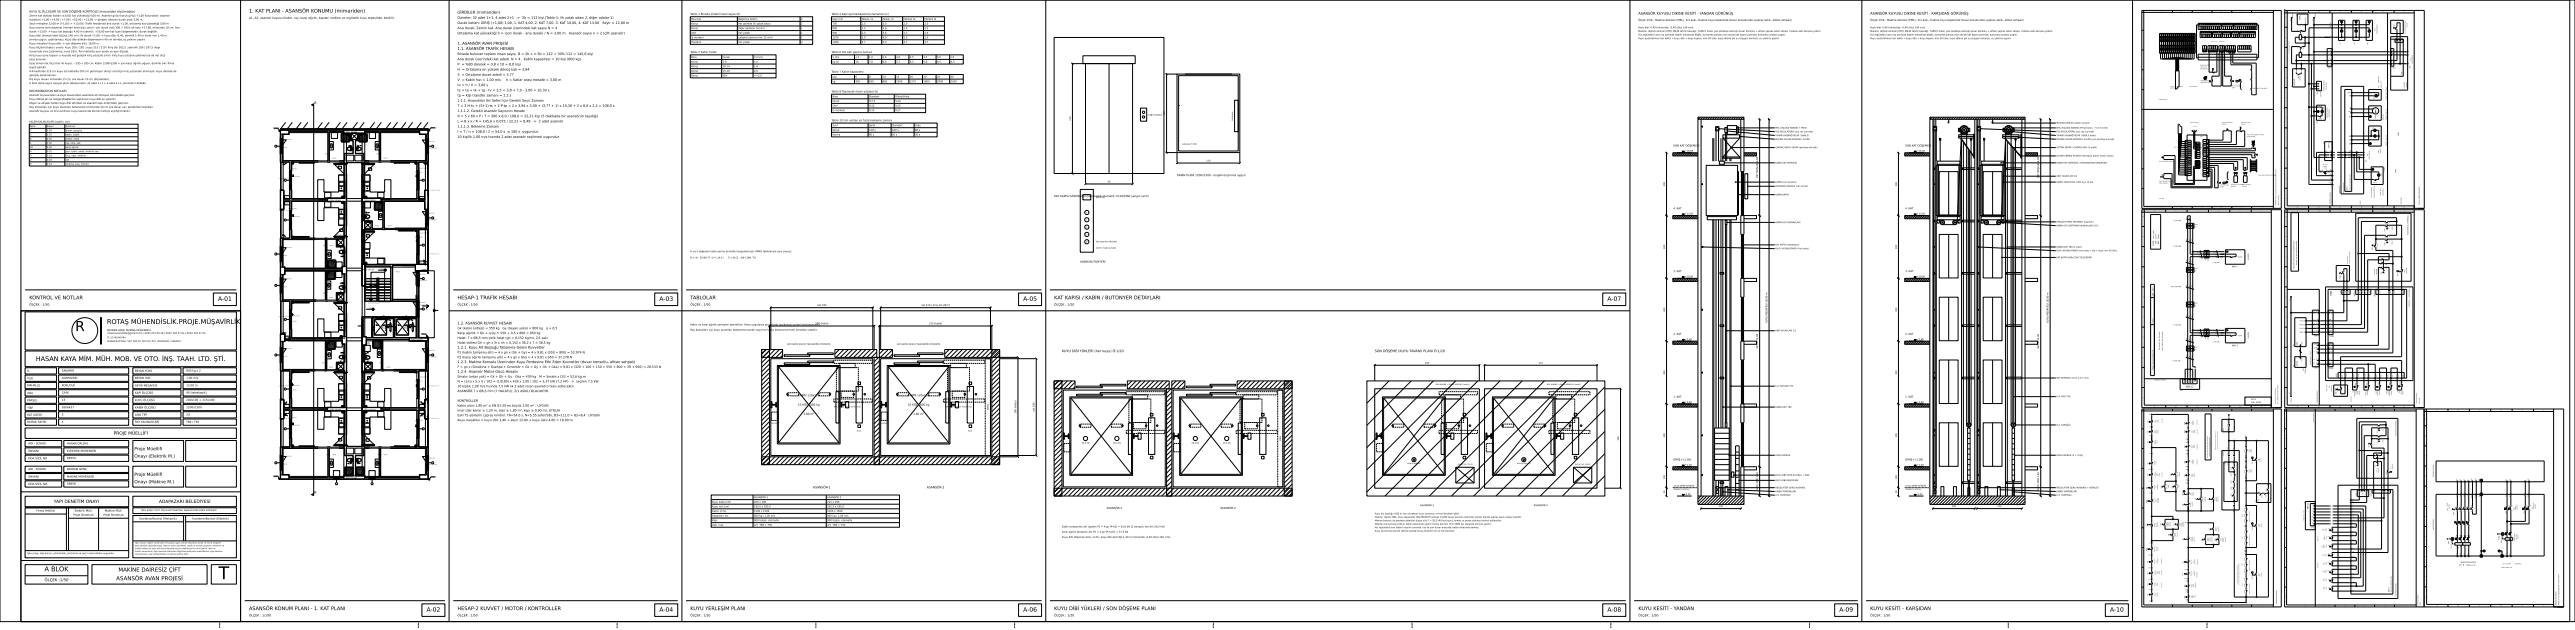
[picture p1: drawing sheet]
<svg xmlns="http://www.w3.org/2000/svg" width="2462mm" height="602mm" viewBox="0 0 2462 602" stroke-linecap="round" stroke-linejoin="round" font-family="sans-serif">
<defs><g id="words">
<text font-size="16.8" x="209" y="553">T</text>
<text font-size="13.2" x="72" y="316">R</text>
<g font-size="6.3">
<text x="102" y="310">ROTAŞ MÜHENDİSLİK.PROJE.MÜŞAVİRLİK</text>
<text x="43" y="546">A BLOK</text>
</g>
<text font-size="6.1" x="34" y="345">HASAN KAYA MİM. MÜH. MOB. VE OTO. İNŞ. TAAH. LTD. ŞTİ.</text>
<g font-size="5.8">
<text x="208" y="288">A-01</text>
<text x="630" y="288">A-03</text>
<text x="978" y="288">A-05</text>
<text x="1537" y="288">A-07</text>
<text x="408" y="585">A-02</text>
<text x="630" y="585">A-04</text>
<text x="978" y="585">A-06</text>
<text x="1537" y="585">A-08</text>
<text x="1758" y="585">A-09</text>
<text x="2017" y="585">A-10</text>
</g>
<g font-size="5.2">
<text x="113" y="546">MAKİNE DAİRESİZ ÇİFT</text>
<text x="111" y="554">ASANSÖR AVAN PROJESİ</text>
</g>
<g font-size="4.7">
<text x="238" y="12">1. KAT PLANI - ASANSÖR KONUMU (mimariden)</text>
<text x="28" y="286">KONTROL VE NOTLAR</text>
<text x="437" y="286">HESAP-1 TRAFİK HESABI</text>
<text x="660" y="286">TABLOLAR</text>
<text x="1008" y="286">KAT KAPISI / KABİN / BUTONYER DETAYLARI</text>
<text x="238" y="583">ASANSÖR KONUM PLANI - 1. KAT PLANI</text>
<text x="437" y="583">HESAP-2 KUVVET / MOTOR / KONTROLLER</text>
<text x="660" y="583">KUYU YERLEŞİM PLANI</text>
<text x="1008" y="583">KUYU DİBİ YÜKLERİ / SON DÖŞEME PLANI</text>
<text x="1566" y="583">KUYU KESİTİ - YANDAN</text>
<text x="1788" y="583">KUYU KESİTİ - KARŞIDAN</text>
</g>
<g font-size="4.2">
<text x="109" y="415">PROJE MÜELLİFİ</text>
<text x="128" y="430">Proje Müellif</text>
<text x="152" y="430">i</text>
<text x="128" y="437">Onayı (Elektrik M.)</text>
<text x="128" y="455">Proje Müellif</text>
<text x="152" y="455">i</text>
<text x="128" y="462">Onayı (Makine M.)</text>
<text x="51" y="481">YAPI DENETİM ONAYI</text>
<text x="152" y="481">ADAPAZARI BELEDİYESİ</text>
</g>
<text font-size="3.7" x="43" y="555">ÖLÇEK :1/50</text>
<g font-size="3.6">
<text x="437" y="13">GİRDİLER (mimariden)</text>
<text x="437" y="43">1. ASANSÖR AVAN PROJESİ</text>
<text x="437" y="48">1.1. ASANSÖR TRAFİK HESABI</text>
</g>
<g font-size="3.4">
<text x="1566" y="14">ASANSÖR KUYUSU DİKİNE KESİTİ - YANDAN GÖRÜNÜŞ</text>
<text x="1788" y="14">ASANSÖR KUYUSU DİKİNE KESİTİ - KARŞIDAN GÖRÜNÜŞ</text>
<text x="437" y="310">1.2. ASANSÖR KUVVET HESABI</text>
<text x="437" y="333">1.2.1. Kuyu Alt Boşluğu Tabanına Gelen Kuvvetler</text>
<text x="437" y="347">1.2.3. Makine Konsolu Üzerinden Kuyu Perdesine Etki Eden Kuvvetler (duvar konsollu, alttan sehpalı)</text>
<text x="437" y="356">1.2.4. Asansör Motor Gücü Hesabı</text>
</g>
<g font-size="3.1">
<text x="437" y="18">Daireler: 32 adet 1+1, 4 adet 2+1 -&gt; Σb = 112 kişi (Tablo-1: ilk yatak odası 2, diğer odalar 1)</text>
<text x="437" y="23">Durak kotları: GİRİŞ (+1,00) 1,00, 1. KAT 4,00, 2. KAT 7,00, 3. KAT 10,00, 4. KAT 13,00</text>
<text x="576" y="23">Seyir = 12,00 m</text>
<text x="437" y="28">Ana durak: Zemin kat. Ana durak üzerindeki kat sayısı N = 4</text>
<text x="437" y="33">Ortalama kat yüksekliği h = (son durak - ana durak) / N = 3,00 m. Asansör sayısı n = 2 (çift asansör)</text>
<text x="437" y="53">Binada bulunan toplam insan sayısı B = Σb + n·Σb = 112 + 30%·112 = 145,6 kişi</text>
<text x="437" y="58">Ana durak üzerindeki kat adedi N = 4</text>
<text x="501" y="58">Kabin kapasitesi = 10 kişi (800 kg)</text>
<text x="437" y="62">P = %80 doluluk = 0,8 x 10 = 8,0 kişi</text>
<text x="437" y="67">H = Ortalama en yüksek dönüş katı = 3,94</text>
<text x="437" y="72">S = Ortalama durak adedi = 3,77</text>
<text x="437" y="77">V = Kabin hızı = 1,00 m/s</text>
<text x="484" y="77">h = Katlar arası mesafe = 3,00 m</text>
<text x="437" y="82">tv = h / V = 3,00 s</text>
<text x="437" y="87">ts = ta + tk + tg - tv = 2,5 + 3,8 + 7,0 - 3,00 = 10,30 s</text>
<text x="437" y="92">tp = Kişi transfer zamanı = 2,2 s</text>
<text x="300" y="99">B</text>
<text x="437" y="97">1.1.1. Asansörün Bir Seferi İçin Gerekli Seyir Zamanı</text>
<text x="437" y="102">T = 2·H·tv + (S+1)·ts + 2·P·tp = 2 x 3,94 x 3,00 + (3,77 + 1) x 10,30 + 2 x 8,0 x 2,2 = 108,0 s</text>
<text x="437" y="107">1.1.1.2. Gerekli Asansör Sayısının Hesabı</text>
<text x="437" y="112">R = 5 x 60 x P / T = 300 x 8,0 / 108,0 = 22,21 kişi (5 dakikada bir asansörün taşıdığı)</text>
<text x="437" y="117">L = B x k / R = 145,6 x 0,075 / 22,21 = 0,49 -&gt; 2 adet asansör</text>
<text x="437" y="122">1.1.1.3. Bekleme Zamanı</text>
<text x="437" y="127">I = T / n = 108,0 / 2 = 54,0 s ≤ 100 s uygundur.</text>
<text x="437" y="132">10 kişilik 1,00 m/s hızında 2 adet asansör seçilmesi uygundur.</text>
<text x="1015" y="336">KUYU DİBİ YÜKLERİ (her kuyu) Ö:1/20</text>
<text x="1314" y="336">SON DÖŞEME (KUYU TAVANI) PLANI Ö:1/20</text>
<text x="300" y="471">B</text>
</g>
<g font-size="2.9">
<text x="28" y="292">ÖLÇEK : 1/50</text>
<text x="437" y="292">ÖLÇEK : 1/50</text>
<text x="660" y="292">ÖLÇEK : 1/50</text>
<text x="1008" y="292">ÖLÇEK : 1/20</text>
<text x="437" y="315">Gk (kabin kütlesi) = 550 kg</text>
<text x="480" y="315">Gy (beyan yükü) = 800 kg</text>
<text x="522" y="315">q = 0,5</text>
<text x="437" y="319">Karşı ağırlık = Gk + q·Gy = 550 + 0,5 x 800 = 950 kg</text>
<text x="437" y="324">Halat: 7 x Ø6,5 mm çelik halat (gh = 0,152 kg/m), 2/1 askı</text>
<text x="437" y="328">Halat kütlesi Gh = gh x lh x nh = 0,152 x 36,2 x 7 = 38,5 kg</text>
<text x="437" y="338">P1 (kabin tamponu altı) = 4 x gn x (Gk + Gy) = 4 x 9,81 x (550 + 800) = 52.974 N</text>
<text x="437" y="342">P2 (karşı ağırlık tamponu altı) = 4 x gn x Gka = 4 x 9,81 x 950 = 37.278 N</text>
<text x="437" y="352">F = gn x (Gmakina + Gsehpa + Gmontör + Gk + Gy + Gh + Gka) = 9,81 x (320 + 100 + 150 + 550 + 800 + 39 + 950) = 28.533 N</text>
<text x="437" y="361">Smaks (artan yük) = Gk + Gh + Gy - Gka = 439 kg</text>
<text x="437" y="365">N = (1/η) x S x V / 102 = (1/0,80) x 439 x 1,00 / 102 = 5,37 kW (7,2 HP) -&gt; seçilen 7,5 kW</text>
<text x="515" y="361">M = Smaks x D/2 = 52,6 kg.m</text>
<text x="437" y="370">10 kişilik 1,00 m/s hızında 7,5 kW lık 2 adet insan asansörü tesis edilecektir.</text>
<text x="437" y="375">ASANSÖR 7 x Ø6,5 mm (7 HALATLI), 2/1 ASKILI OLACAKTIR.</text>
<text x="437" y="384">KONTROLLER</text>
<text x="437" y="389">Kabin alanı 1,80 m² ≤ EN 81-20 en büyük 2,00 m² : UYGUN</text>
<text x="437" y="393">İmar (dar kenar ≥ 1,20 m, alan ≥ 1,80 m², kapı ≥ 0,90 m): UYGUN</text>
<text x="437" y="398">Eski TS yöntemi çapraz kontrol: TR=54,0 s, N=5,55 sefer/5dk, B3=111,0 &gt; B2=8,4 : UYGUN</text>
<text x="437" y="402">Kuyu mesafesi ≈ kuyu dibi 1,40 + seyir 12,00 + kuyu üstü 4,60 = 18,00 m</text>
<text x="777" y="467">ASANSÖR-1</text>
<text x="886" y="467">ASANSÖR-2</text>
<text x="238" y="589">ÖLÇEK : 1/100</text>
<text x="437" y="589">ÖLÇEK : 1/50</text>
<text x="660" y="589">ÖLÇEK : 1/20</text>
<text x="1008" y="589">ÖLÇEK : 1/20</text>
<text x="1566" y="589">ÖLÇEK : 1/50</text>
<text x="1788" y="589">ÖLÇEK : 1/50</text>
</g>
<g font-size="2.8">
<text x="28" y="12">KUYU İÇ ÖLÇÜLERİ VE SON DÖŞEME KONTROLÜ (mimariden ölçülmüştür)</text>
<text x="28" y="88">KOORDİNASYON NOTLARI</text>
</g>
<text font-size="2.7" x="238" y="18">A1, A2: asansör kuyusu (kabin, ray, karşı ağırlık, kapılar; makine ve regülatör kuyu tepesinde, kesikli).</text>
<g font-size="2.6">
<text x="1125" y="168">KABİN PLANI 1200x1500 - engelli erişimine uygun</text>
<text x="1008" y="188">KAT KAPISI GÖRÜNÜŞ</text>
<text x="1036" y="188">Ü (teleskopik otomatik, E120/EI60 yangın sınıfı)</text>
<text x="1033" y="251">KABİN BUTONYERİ</text>
<text x="26" y="355">İL</text>
<text x="59" y="355">SAKARYA</text>
<text x="129" y="355">BEYAN YÜKÜ</text>
<text x="178" y="355">800 kg x 2</text>
<text x="26" y="362">İLÇE</text>
<text x="59" y="362">ADAPAZARI</text>
<text x="129" y="362">BEYAN HIZI</text>
<text x="178" y="362">1,00 m/s</text>
<text x="26" y="369">MAHALLE</text>
<text x="59" y="369">KORUCUK</text>
<text x="129" y="369">SEYİR MESAFESİ</text>
<text x="178" y="369">12,00 m</text>
<text x="26" y="376">ADA</text>
<text x="59" y="376">3346</text>
<text x="129" y="376">KAPI ÖLÇÜSÜ</text>
<text x="178" y="376">90 (teleskopik)</text>
<text x="26" y="383">PARSEL</text>
<text x="59" y="383">13</text>
<text x="129" y="383">KUYU ÖLÇÜSÜ</text>
<text x="178" y="383">200x190 + 215x190</text>
<text x="763" y="379">KABİN 120x150</text>
<text x="868" y="379">KABİN 120x150</text>
<text x="763" y="388">10 KİŞİ / 800 kg</text>
<text x="868" y="388">10 KİŞİ / 800 kg</text>
<text x="26" y="391">YİBF</text>
<text x="59" y="390">2606437</text>
<text x="129" y="390">KABİN ÖLÇÜSÜ</text>
<text x="178" y="390">1200x1500</text>
<text x="26" y="397">KAT ADEDİ</text>
<text x="59" y="397">5</text>
<text x="129" y="397">ASKI TİPİ</text>
<text x="178" y="397">2/1</text>
<text x="768" y="396">1.80 m²</text>
<text x="873" y="396">1.80 m²</text>
<text x="26" y="404">DURAK SAYISI</text>
<text x="59" y="404">5</text>
<text x="129" y="404">RAY KALINLIKLARI</text>
<text x="178" y="404">T89 / T50</text>
<text x="27" y="425">ADI - SOYADI</text>
<text x="64" y="425">HASAN DALDAL</text>
<text x="27" y="432">ÜNVANI</text>
<text x="64" y="432">ELEKTRİK MÜHENDİSİ</text>
<text x="27" y="439">ODA SİCİL NO</text>
<text x="64" y="439">86554</text>
<text x="27" y="449">ADI - SOYADI</text>
<text x="64" y="449">BAYRAM GENÇ</text>
<text x="27" y="456">ÜNVANI</text>
<text x="64" y="456">MAKİNE MÜHENDİSİ</text>
<text x="27" y="463">ODA SİCİL NO</text>
<text x="64" y="463">56858</text>
<text x="35" y="489">Firma Yetkilisi</text>
<text x="71" y="489">Elektrik Müh.</text>
<text x="100" y="489">Makine Müh.</text>
<text x="70" y="493">Proje Denetçisi</text>
<text x="99" y="493">Proje Denetçisi</text>
<text x="133" y="496">İnceleme/Kontrol (Mekanik)</text>
<text x="184" y="496">İnceleme/Kontrol (Elektrik)</text>
</g>
<g font-size="2.5">
<text x="660" y="14">Tablo-1 Binada sürekli insan sayısı (b)</text>
<text x="795" y="14">Tablo-4 Kapı açılma/kapanma zamanları (s)</text>
<text x="1566" y="20">Ölçek 1/50 - Makine dairesiz (MRL), 2/1 askı, makine kuyu tepesinde duvar konsolunda (çapraz askılı, alttan sehpalı)</text>
<text x="1788" y="20">Ölçek 1/50 - Makine dairesiz (MRL), 2/1 askı, makine kuyu tepesinde duvar konsolunda (çapraz askılı, alttan sehpalı)</text>
<text x="660" y="51">Tablo-2 Kabin hızları</text>
<text x="795" y="51">Tablo-6 Tek katı geçme zamanı</text>
<text x="795" y="69">Tablo-7 Kabin kapasitesi</text>
<text x="795" y="88">Tablo-9 Taşınacak insan yüzdesi (k)</text>
<text x="795" y="116">Tablo-10 İzin verilen en fazla bekleme zamanı</text>
<text x="1600" y="140">SON KAT DÖŞEMES</text>
<text x="1624" y="140">İ</text>
<text x="1821" y="140">SON KAT DÖŞEMES</text>
<text x="1846" y="140">İ</text>
<text x="1600" y="200">4. KAT</text>
<text x="1821" y="200">4. KAT</text>
<text x="1600" y="260">3. KAT</text>
<text x="1821" y="260">3. KAT</text>
<text x="365" y="314">A1</text>
<text x="386" y="314">A2</text>
<text x="1600" y="320">2. KAT</text>
<text x="1821" y="320">2. KAT</text>
<text x="1600" y="380">1. KAT</text>
<text x="1821" y="380">1. KAT</text>
<text x="1600" y="440">GİRİŞ (+1,00)</text>
<text x="1821" y="440">GİRİŞ (+1,00)</text>
<text x="1058" y="486">ASANSÖR-1</text>
<text x="1167" y="486">ASANSÖR-2</text>
</g>
<g font-size="2.4">
<text x="28" y="16">Zemin kat dükkân katıdır (±0,00, kat yüksekliği 4,00 m). Asansör girişi (konut girişi) +1,00 kotundadır; asansör</text>
<text x="28" y="20">durakları +1,00 / +4,00 / +7,00 / +10,00 / +13,00 -&gt; girişten itibaren durak arası 3,00 m.</text>
<text x="28" y="23">Seyir mesafesi 12,00 m (+1,00 -&gt; +13,00). Trafk hesabında ana durak +1,00, ortalama kat yüksekliği 3,00 m.</text>
<text x="85" y="23">i</text>
<text x="28" y="27">Kuyu tavanı (son döşeme) (mimari kesit ölçü zinciri: son durak üstü 300 + 160): alt kotu +17,60, mimaride 10 cm. Son</text>
<text x="28" y="31">durak +13,00 -&gt; kuyu üst boşluğu 4,60 m (yeterli). +16,00 son kat (çatı) döşemesidir, durak değildir.</text>
<text x="28" y="35">Kuyu dibi (mimari kesit ölçüsü 140 cm): ilk durak +1,00 -&gt; kuyu dibi -0,40, derinlik 1,40 m (imar min 1,40 m -</text>
<text x="28" y="39">sınırda uygun, azaltılamaz). Kuyu dibi dükkân döşemesinin 40 cm altında; su yalıtımı yapılır.</text>
<text x="28" y="42">Kuyu mesafesi (kuyu dibi -&gt; son döşeme altı): 18,00 m.</text>
<text x="28" y="46">Kuyu ölçüleri (kaba / sıvalı): kuyu 200 / 195 ; kuyu 215 / 210 / kiriş altı 202,5 ; derinlik 190 / 187,5 (kapı</text>
<text x="28" y="50">duvarında sıva çizilmemiş; sıvalı 185). Tüm katlarda aynı yerde ve aynı ölçüde.</text>
<text x="28" y="54">Kiriş kuyu içine taşıyor: o kuyuda net genişlik kiriş yüzüyle sınırlı. Kiriş kuyu yüzüne çekilmeli ya da net ölçü</text>
<text x="28" y="58">esas alınmalı.</text>
<text x="28" y="61">Esas alınan net ölçü (her iki kuyu): ~195 x 185 cm. Kabin 1200x1500 + yan karşı ağırlık sığıyor, derinlik sıkı: frma</text>
<text x="28" y="65">teyidi gerekir.</text>
<text x="160" y="61">i</text>
<text x="28" y="69">A-A kesitinde 215 cm kuyu üst katlarda 205 cm görünüyor (kiriş): net ölçü kiriş yüzünden alınmıştır; kuyu dibinde de</text>
<text x="28" y="73">genişlik daralmamalı.</text>
<text x="28" y="77">Dış kuyu duvarı mimaride 15 cm, ara duvar 10 cm (ölçülerden).</text>
<text x="28" y="80">A blok daire sayısı vaziyet planı tablosundan: 32 adet 1+1 + 4 adet 2+1, zeminde 5 dükkân.</text>
<text x="28" y="92">Asansör kuyusundan ve kuyu tavanından asansöre ait olmayan boru/kablo geçmez.</text>
<text x="28" y="95">Kuyu dibine pis su süzgeci/bağlantısı yapılmaz; kuyu dibi su yalıtımlı.</text>
<text x="28" y="99">Rögar ve altyapı hatları kuyu dibi altından ve asansör kapı önlerinden geçmez.</text>
<text x="28" y="103">Ray konsolları için kuyu duvarları betonarme (mimaride 10 cm ara duvar var; perde/hatıl statikle).</text>
<text x="28" y="107">Asansör kuyusu ve önü ısıtılmaz; kuyu tavanında duman tahliye açıklığı bırakılır.</text>
<text x="660" y="311">Kabin ve karşı ağırlık yerleşimi şematiktir; frma uygulama projesinde ray/konsol yerleri kesinleşecektir.</text>
<text x="711" y="311">i</text>
<text x="102" y="316">BAYRAM GENÇ MAKİNA MÜHENDİSİ</text>
<text x="660" y="316">Ray konsolları için kuyu duvarları betonarme perde veya her katta betonarme hatıl olmalıdır (statik).</text>
</g>
<g font-size="2.3">
<text x="661" y="19">Bina tipi</text>
<text x="661" y="23">Konut</text>
<text x="706" y="19">Bağımsız bölüm</text>
<text x="706" y="23">her dairede ilk yatak odası</text>
<text x="766" y="19">b</text>
<text x="766" y="23">2</text>
<text x="796" y="19">Kapı mm</text>
<text x="796" y="23">700</text>
<text x="824" y="19">Telesk. ta</text>
<text x="824" y="23">2,5</text>
<text x="844" y="19">Telesk. tk</text>
<text x="844" y="23">3,0</text>
<text x="864" y="19">Merkez ta</text>
<text x="864" y="23">2,0</text>
<text x="884" y="19">Merkez tk</text>
<text x="884" y="23">2,5</text>
<text x="661" y="28">Konut</text>
<text x="706" y="28">diğer odaların her biri</text>
<text x="766" y="28">1</text>
<text x="796" y="28">800</text>
<text x="824" y="28">2,5</text>
<text x="844" y="28">3,0</text>
<text x="864" y="28">2,0</text>
<text x="884" y="28">2,5</text>
<text x="661" y="32">Otel</text>
<text x="706" y="32">her yatak</text>
<text x="766" y="32">1</text>
<text x="796" y="32">900</text>
<text x="824" y="32">2,5</text>
<text x="844" y="32">3,8</text>
<text x="864" y="32">2,3</text>
<text x="884" y="32">2,9</text>
<text x="661" y="37">İş merkezi</text>
<text x="661" y="41">Hastane</text>
<text x="706" y="37">çalışma alanının her 12 m²si</text>
<text x="706" y="41">her yatak</text>
<text x="766" y="37">1</text>
<text x="766" y="41">3</text>
<text x="796" y="37">1100</text>
<text x="796" y="41">1300</text>
<text x="824" y="37">3,0</text>
<text x="824" y="41">3,7</text>
<text x="844" y="37">4,0</text>
<text x="844" y="41">5,0</text>
<text x="864" y="37">2,5</text>
<text x="864" y="41">2,7</text>
<text x="884" y="37">3,5</text>
<text x="884" y="41">3,7</text>
<text x="661" y="55">Bina</text>
<text x="661" y="60">Konut</text>
<text x="691" y="55">Durak</text>
<text x="691" y="60">2-9</text>
<text x="721" y="55">V (m/s)</text>
<text x="721" y="60">1,0</text>
<text x="796" y="55">V m/s</text>
<text x="796" y="60">tg (s)</text>
<text x="818" y="55">&lt;1</text>
<text x="818" y="60">10</text>
<text x="831" y="55">1,0</text>
<text x="831" y="60">7,0</text>
<text x="844" y="55">1,6</text>
<text x="844" y="60">6,0</text>
<text x="857" y="55">2,0</text>
<text x="857" y="60">5,7</text>
<text x="870" y="55">2,5</text>
<text x="870" y="60">5,5</text>
<text x="883" y="55">3,5</text>
<text x="883" y="60">5,0</text>
<text x="896" y="55">5,0</text>
<text x="896" y="60">4,5</text>
<text x="909" y="55">&gt;5</text>
<text x="909" y="60">4,3</text>
<text x="661" y="64">Konut</text>
<text x="691" y="64">10-14</text>
<text x="721" y="64">1,6</text>
<text x="661" y="69">Konut</text>
<text x="691" y="69">15-19</text>
<text x="721" y="69">2,0</text>
<text x="661" y="73">Konut</text>
<text x="691" y="73">20+</text>
<text x="721" y="73">&gt;=2,5</text>
<text x="796" y="74">Kişi</text>
<text x="818" y="74">6</text>
<text x="831" y="74">8</text>
<text x="844" y="74">10</text>
<text x="857" y="74">13</text>
<text x="870" y="74">16</text>
<text x="883" y="74">20</text>
<text x="896" y="74">25</text>
<text x="909" y="74">30</text>
<text x="796" y="79">kg</text>
<text x="818" y="79">450</text>
<text x="831" y="79">630</text>
<text x="844" y="79">800</text>
<text x="857" y="79">1000</text>
<text x="870" y="79">1275</text>
<text x="883" y="79">1600</text>
<text x="896" y="79">2000</text>
<text x="909" y="79">2500</text>
<text x="796" y="93">Bina</text>
<text x="831" y="93">Standart</text>
<text x="856" y="93">Yükseltilmiş</text>
<text x="796" y="97">Konut</text>
<text x="796" y="102">Otel</text>
<text x="831" y="97">%7,5</text>
<text x="831" y="102">%12</text>
<text x="856" y="97">%10</text>
<text x="856" y="102">%15</text>
<text x="796" y="106">İş merkezi</text>
<text x="831" y="106">%15</text>
<text x="856" y="106">%17</text>
<text x="28" y="117">KALEM KALINLIKLARI (ozalit / ctb)</text>
<text x="796" y="121">Sınıf</text>
<text x="796" y="125">Konut</text>
<text x="831" y="121">Şartlı</text>
<text x="831" y="125">120 s</text>
<text x="853" y="121">Standart</text>
<text x="853" y="125">100 s</text>
<text x="875" y="121">Yüks.</text>
<text x="875" y="125">80 s</text>
<text x="796" y="129">Karma</text>
<text x="831" y="129">60 s</text>
<text x="853" y="129">50 s</text>
<text x="875" y="129">30 s</text>
<text x="1681" y="170" transform="rotate(-90 1681 170)">ÜST BOŞLUK 4,60</text>
<text x="1949" y="170" transform="rotate(-90 1949 170)">ÜST BOŞLUK 4,60</text>
<text x="660" y="241">H ve S değerleri tablo yerine formülle hesaplanmıştır (MMO tablolarıyla aynı sonuç):</text>
<text x="660" y="247">H = N - Σ(i/N)^P (i=1..N-1)</text>
<text x="696" y="247">S = N·[1 - ((N-1)/N)^P]</text>
<text x="781" y="292">net 195</text>
<text x="881" y="292">net 210 / kiriş altı 202.5</text>
<text x="779" y="310">200 (kaba)</text>
<text x="888" y="310">215 (kaba)</text>
<text x="1690" y="308" transform="rotate(-90 1690 308)">KUYU MESAFESİ 18,00 m</text>
<text x="1958" y="308" transform="rotate(-90 1958 308)">KUYU MESAFESİ 18,00 m</text>
<text x="103" y="319">rotasmuhendislik@gmail.com / 0264 272 00 49 / 0532 728 37 54 / 0532 378 37 54</text>
<text x="1681" y="333" transform="rotate(-90 1681 333)">SEYİR 12,00</text>
<text x="1949" y="333" transform="rotate(-90 1949 333)">SEYİR 12,00</text>
<text x="972" y="395" transform="rotate(-90 972 395)">190 (kaba)</text>
<text x="989" y="393" transform="rotate(-90 989 393)">net 185</text>
<text x="1681" y="469" transform="rotate(-90 1681 469)">KUYU DİBİ 1,40</text>
<text x="1949" y="469" transform="rotate(-90 1949 469)">KUYU DİBİ 1,40</text>
<text x="721" y="476">ASANSÖR-1</text>
<text x="791" y="476">ASANSÖR-2</text>
<text x="681" y="480">Kuyu kaba (cm)</text>
<text x="681" y="485">Kuyu net (cm)</text>
<text x="721" y="480">200 x 190</text>
<text x="721" y="485">195.0 x 185.0</text>
<text x="791" y="480">215 x 190</text>
<text x="791" y="485">202.5 x 185.0</text>
<text x="1358" y="484">ASANSÖR-1</text>
<text x="1466" y="484">ASANSÖR-2</text>
<text x="681" y="489">Kabin (mm)</text>
<text x="721" y="489">1200 x 1500</text>
<text x="791" y="489">1200 x 1500</text>
<text x="681" y="494">Kapasite / hız</text>
<text x="681" y="498">Kapı</text>
<text x="721" y="494">800 kg / 1,00 m/s</text>
<text x="721" y="498">900 telesk. otomatik</text>
<text x="791" y="494">800 kg / 1,00 m/s</text>
<text x="791" y="498">900 telesk. otomatik</text>
<text x="681" y="502">Askı / ray</text>
<text x="721" y="502">2/1 T89 + T50</text>
<text x="791" y="502">2/1 T89 + T50</text>
<text x="1015" y="504">Kabin tamponları altı toplam P1 = 4·gn·(P+Q) = 53,0 kN (2 tampon, her biri 26,5 kN)</text>
<text x="1015" y="509">Karşı ağırlık tamponu altı P2 = 4·gn·(P+q·Q) = 37,3 kN</text>
<text x="1015" y="514">Kuyu dibi döşemesi kotu -0,40 ; kuyu dibi derinliği 1,40 m (mimaride -0,40 (ölçü 140 cm)).</text>
</g>
<g font-size="2.2">
<text x="1566" y="27">Kuyu dibi -0,40 (mimaride: -0,40 (ölçü 140 cm)).</text>
<text x="1788" y="27">Kuyu dibi -0,40 (mimaride: -0,40 (ölçü 140 cm)).</text>
<text x="1566" y="30">Makine: dişlisiz senkron (PM), Ø240 tahrik kasnağı, 7xØ6,5 halat; yan perdeye ankrajlı duvar konsolu + alttan çapraz askılı sehpa; makine askı kancası yoktur.</text>
<text x="1566" y="34">Hız regülatörü ana ray yanında (kabin arkasında değil); kumanda panosu son durak kat kapısı yanında, kurtarma oradan yapılır.</text>
<text x="1788" y="30">Makine: dişlisiz senkron (PM), Ø240 tahrik kasnağı, 7xØ6,5 halat; yan perdeye ankrajlı duvar konsolu + alttan çapraz askılı sehpa; makine askı kancası yoktur.</text>
<text x="1788" y="34">Hız regülatörü ana ray yanında (kabin arkasında değil); kumanda panosu son durak kat kapısı yanında, kurtarma oradan yapılır.</text>
<text x="1566" y="37">Kuyu aydınlatması her katta + kuyu dibi + kuyu tepesi, min 50 lüks; kuyu dibine pis su süzgeci konmaz, su yalıtımı yapılır.</text>
<text x="1788" y="37">Kuyu aydınlatması her katta + kuyu dibi + kuyu tepesi, min 50 lüks; kuyu dibine pis su süzgeci konmaz, su yalıtımı yapılır.</text>
<text x="135" y="488">İşbu proje; mer'i mevzuat hükümleri kapsamında tetkik edilmiştir.</text>
</g>
<g font-size="2.1">
<text x="2199" y="19" transform="rotate(-90 2199 19)">DFC</text>
<text x="1098" y="110">çağrı butonu</text>
<text x="1114" y="110" transform="rotate(-90 1114 110)">150</text>
<text x="1024" y="115" transform="rotate(-90 1024 115)">210</text>
<text x="29" y="121">Renk</text>
<text x="29" y="125">7</text>
<text x="45" y="121">Kalem</text>
<text x="45" y="125">0.50</text>
<text x="63" y="121">Kullanım</text>
<text x="63" y="125">duvar, çerçeve</text>
<text x="29" y="129">5</text>
<text x="45" y="129">0.35</text>
<text x="63" y="129">kabin, başlık</text>
<text x="29" y="133">6</text>
<text x="29" y="137">1</text>
<text x="45" y="133">0.35</text>
<text x="45" y="137">0.30</text>
<text x="63" y="133">motor, halat</text>
<text x="63" y="137">ray, kiriş, yük</text>
<text x="29" y="141">30</text>
<text x="45" y="141">0.30</text>
<text x="63" y="141">karşı ağırlık</text>
<text x="29" y="145">4</text>
<text x="29" y="149">3</text>
<text x="45" y="145">0.25</text>
<text x="45" y="149">0.18</text>
<text x="63" y="145">yazı, tablo, antet, elektrik yazı</text>
<text x="63" y="149">ölçü, kapı, elektrik</text>
<text x="1611" y="145">+16,00</text>
<text x="1833" y="145">+16,00</text>
<text x="29" y="153">2</text>
<text x="45" y="153">0.18</text>
<text x="63" y="153">kot</text>
<text x="1153" y="154">120</text>
<text x="29" y="157">8</text>
<text x="45" y="157">0.13</text>
<text x="63" y="157">tarama, sıva, mimari</text>
<text x="1059" y="174">90</text>
<text x="1592" y="178" transform="rotate(-90 1592 178)">300</text>
<text x="1813" y="178" transform="rotate(-90 1813 178)">300</text>
<text x="1611" y="205">+13,00</text>
<text x="1833" y="205">+13,00</text>
<text x="1592" y="238" transform="rotate(-90 1592 238)">300</text>
<text x="1813" y="238" transform="rotate(-90 1813 238)">300</text>
<text x="1611" y="265">+10,00</text>
<text x="1833" y="265">+10,00</text>
<text x="2229" y="283" transform="rotate(-90 2229 283)">KDB</text>
<text x="1592" y="298" transform="rotate(-90 1592 298)">300</text>
<text x="1813" y="298" transform="rotate(-90 1813 298)">300</text>
<text x="1611" y="325">+7,00</text>
<text x="1833" y="325">+7,00</text>
<text x="1362" y="347">200</text>
<text x="1471" y="347">215</text>
<text x="1592" y="358" transform="rotate(-90 1592 358)">300</text>
<text x="1813" y="358" transform="rotate(-90 1813 358)">300</text>
<text x="2090" y="370">KBK-12</text>
<text x="1611" y="385">+4,00</text>
<text x="1833" y="385">+4,00</text>
<text x="945" y="392" transform="rotate(-90 945 392)">KİRİŞ</text>
<text x="819" y="412">K.A.</text>
<text x="926" y="412">K.A.</text>
<text x="1592" y="418" transform="rotate(-90 1592 418)">300</text>
<text x="1813" y="418" transform="rotate(-90 1813 418)">300</text>
<text x="1548" y="421" transform="rotate(-90 1548 421)">190</text>
<text x="1611" y="445">+1,00</text>
<text x="1833" y="445">+1,00</text>
<text x="1592" y="458" transform="rotate(-90 1592 458)">100</text>
<text x="1813" y="458" transform="rotate(-90 1813 458)">100</text>
<text x="1592" y="471" transform="rotate(-90 1592 471)">40</text>
<text x="1611" y="473">-0,40</text>
<text x="1813" y="471" transform="rotate(-90 1813 471)">40</text>
<text x="1833" y="473">-0,40</text>
<text x="1643" y="484">190</text>
<text x="1866" y="484">200</text>
<text x="1909" y="484">215</text>
<text x="1314" y="491">Kuyu üst boşluğu 4,60 m (son duraktan kuyu tavanına, mimari kesitteki gibi).</text>
<text x="1314" y="495">Makine: dişlisiz MRL, kuyu tepesinde YAN PERDEYE ankrajlı 2xUPN duvar konsolu üzerinde; konsol altında çapraz askılı sehpa (kesikli).</text>
<text x="1314" y="498">Makine konsolu ile perdeye aktarılan düşey yük F = 28,5 kN (her kuyu); ankraj ve perde statikçe kontrol edilecektir.</text>
<text x="1314" y="501">Makine askı kancası yoktur; kabin ekseninde yalnız montaj kancası (min 2000 kg, kapasite üzerine yazılır).</text>
<text x="1314" y="505">Hız regülatörü ana (kabin) rayının yanında, ray ile yan duvar arasında; kabin arkasında kalmaz.</text>
<text x="1314" y="508">Kuyu tavanında duman tahliye açıklığı (kuyu kesitinin en az %1i) bırakılır.</text>
<text x="26" y="529">İşbu proje; ilgili kanun, yönetmelik, şartname ve mer'i mevzuatlara uygundur.</text>
</g>
<g font-size="2">
<text x="1966" y="118">MONTAJ KANCASI (kabin ekseni)</text>
<text x="1697" y="123">MRL DİŞLİSİZ MAKİNE + FREN</text>
<text x="1966" y="123">MRL DİŞLİSİZ MAKİNE (PM senkron, ~5,5-7,5 kW)</text>
<text x="1697" y="126">HIZ REGÜLATÖRÜ (ana ray yanında)</text>
<text x="1697" y="130">TAHRİK KASNAĞI Ø240 (7xØ6,5)</text>
<text x="1966" y="126">HIZ REGÜLATÖRÜ (ana ray yanında)</text>
<text x="1966" y="130">TAHRİK KASNAĞI Ø240 (7xØ6,5 halat)</text>
<text x="1697" y="134">MAKİNE DUVAR KONSOLU 2xUPN</text>
<text x="1966" y="134">MAKİNE DUVAR KONSOLU 2xUPN (yan perdeye ankrajlı)</text>
<text x="1697" y="142">ÇAPRAZ ASKILI SEHPA (perdeye ankrajlı)</text>
<text x="1966" y="142">ALTTAN SEHPA / ÇAPRAZ ASKI (2 profl)</text>
<text x="2002" y="142">i</text>
<text x="1966" y="150">DUVAR ANKRAJ PLAKASI (kimyasal dübel, statik onaylı)</text>
<text x="1697" y="156">KABİN ÜST KÖPRÜSÜ</text>
<text x="1966" y="156">KABİN ÜST KÖPRÜSÜ / SÜSPANSİYON ÇERÇEVESİ</text>
<text x="1966" y="169">ASKI HALATLARI 2/1</text>
<text x="1697" y="175">KABİN (son durakta)</text>
<text x="1697" y="179">KUMANDA PANOSU (son durak)</text>
<text x="1966" y="175">KABİN 1200x1500 / 800 kg / 10 kişi</text>
<text x="1697" y="187">KABİN KAPISI</text>
<text x="1697" y="213">KABİN ALTI KASNAKLARI</text>
<text x="1966" y="213">PARAŞÜT FREN TERTİBATI (kaymalı)</text>
<text x="1966" y="216">KABİN ALTI SAPTIRMA KASNAKLARI (2/1)</text>
<text x="1697" y="235">KAT KAPISI (teleskopik)</text>
<text x="1697" y="238">KUYU AYDINLATMASI (her katta)</text>
<text x="1966" y="237">KABİN RAYI T89 (2 adet)</text>
<text x="1966" y="240">KUYU AYDINLATMASI (her katta + dip + tepe, min 50 lüks)</text>
<text x="1966" y="247">KAT KAPISI 900x2100 TELESKOPİK</text>
<text x="1697" y="317">ASKI HALATLARI 2/1</text>
<text x="103" y="323">TC:15799549784</text>
<text x="102" y="327">SEMERCİLER MAH. SAİT FAİK SK. NO:22/C Z01 ADAPAZARI / SAKARYA</text>
<text x="753" y="330">KAT KAPISI 90/210 TELESKOPİK OTOMATİK</text>
<text x="858" y="330">KAT KAPISI 90/210 TELESKOPİK OTOMATİK</text>
<text x="1966" y="362">RAY KONSOLU (max 2,5 m ara)</text>
<text x="1697" y="370">K.A. RAYLARI T50</text>
<text x="1966" y="380">K.A. RAYI T50</text>
<text x="1697" y="390">KABİN RAYI T89</text>
<text x="1966" y="407">K.A. KASNAĞI</text>
<text x="1697" y="436">KARŞI AĞIRLIK</text>
<text x="1966" y="436">KARŞI AĞIRLIK (P + 0,5Q)</text>
<text x="1697" y="455">KUYU DİBİ STOP BUTONU + PRİZ</text>
<text x="1697" y="460">KUYU DİBİ MERDİVENİ</text>
<text x="1697" y="467">REGÜLATÖR GERGİ KASNAĞI</text>
<text x="1966" y="467">REGÜLATÖR GERGİ KASNAĞI + AĞIRLIĞI</text>
<text x="1697" y="470">KABİN TAMPONLARI</text>
<text x="1697" y="474">K.A. TAMPONU</text>
<text x="1966" y="470">KABİN TAMPONLARI</text>
<text x="1966" y="474">K.A. TAMPONU</text>
</g>
<g font-size="1.9">
<text x="1179" y="115" transform="rotate(-90 1179 115)">butonyer</text>
<text x="1130" y="138">tutamak h=90</text>
<text x="1048" y="189">gösterge</text>
<text x="1048" y="231">kat butonları (Braille)</text>
<text x="1048" y="237">alarm / kapı aç-kapa</text>
<text x="1034" y="424">26.5 kN</text>
<text x="1064" y="424">26.5 kN</text>
<text x="1139" y="424">26.5 kN</text>
<text x="1169" y="424">26.5 kN</text>
</g>
<g font-size="1.8">
<text x="2062" y="233" transform="rotate(-90 2062 233)">BR:</text>
<text x="2064" y="233" transform="rotate(-90 2064 233)">WH:</text>
<text x="2059" y="235" transform="rotate(-90 2059 235)">YL/GR:</text>
<text x="2134" y="255">KAPI n</text>
<text x="2059" y="283" transform="rotate(-90 2059 283)">130 - 133</text>
<text x="2134" y="331">KAPI 1</text>
<text x="2197" y="330" transform="rotate(-90 2197 330)">DFC</text>
<text x="2152" y="385">FULL AUTO</text>
<text x="1225" y="421" transform="rotate(-90 1225 421)">KİRİŞ</text>
<text x="1600" y="465">±0,00 ZEMİN DÜKKÂN</text>
<text x="1821" y="465">±0,00 ZEMİN DÜKKÂN</text>
<text x="129" y="519">Yapı ruhsatı, ilgililer tarafından mevzuata uygun olarak hazırlanan proje ve teknik belgeler</text>
<text x="129" y="522">esas alınarak düzenlenmiştir. Yapının zemin özellikleri, statik ve mimari projeleri, malzeme ve</text>
<text x="129" y="525">imalat kalitesi ile olası afet durumlarında ortaya çıkabilecek her türlü teknik, idari ve</text>
<text x="129" y="527">hukuki sorumluluk; ilgili mevzuat hükümleri doğrultusunda proje müelliferine, yapı denetim</text>
<text x="194" y="527">l</text>
<text x="129" y="530">sorumlusuna, yapı müteahhidine ve şantiye şefne aittir.</text>
<text x="172" y="530">i</text>
</g>
<g font-size="1.7">
<text x="331" y="127">PZ11 30/200</text>
<text x="315" y="192">PZ10 30/180</text>
<text x="348" y="192">PZ09 30/180</text>
<text x="347" y="258">PZ07 205/30</text>
<text x="349" y="328">40/80</text>
<text x="393" y="325">PZ05 30/180</text>
<text x="315" y="392">PZ02 30/180</text>
<text x="348" y="392">PZ03 30/180</text>
<text x="331" y="457">PZ04 30/200</text>
<text x="2207" y="487" transform="rotate(-90 2207 487)">KBK-12</text>
<text x="2284" y="566" transform="rotate(-90 2284 566)">IBC-S</text>
</g>
<g font-size="1.6">
<text x="2239" y="282" transform="rotate(-90 2239 282)">X-IPR</text>
<text x="2252" y="283" transform="rotate(-90 2252 283)">XHT3-C</text>
<text x="2271" y="283" transform="rotate(-90 2271 283)">XHT3-D</text>
<text x="2234" y="360" transform="rotate(-90 2234 360)">X-PS</text>
<text x="1373" y="368">MRL MAKİNE + DUVAR KONSOLU (kesikli)</text>
<text x="1479" y="368">MRL MAKİNE + DUVAR KONSOLU (kesikli)</text>
<text x="797" y="389">MRL MAKİNE (duvar konsolunda)</text>
<text x="904" y="389">MRL MAKİNE (duvar konsolunda)</text>
<text x="1393" y="444">duman tah. 35x30</text>
<text x="1506" y="444">duman tah. 35x30</text>
<text x="1600" y="468">(dükkân h=4,00 m)</text>
<text x="1821" y="468">(dükkân h=4,00 m)</text>
</g>
<g font-size="1.5">
<text x="1038" y="203">4.</text>
<text x="1038" y="210">3.</text>
<text x="1038" y="217">2.</text>
<text x="1038" y="224">1.</text>
<text x="2059" y="228" transform="rotate(-90 2059 228)">sari / yesil</text>
<text x="2303" y="224" transform="rotate(-90 2303 224)">REVIZYON EL TERMINALI</text>
<text x="1038" y="231">Gİ</text>
<text x="2062" y="228" transform="rotate(-90 2062 228)">kahve</text>
<text x="2064" y="228" transform="rotate(-90 2064 228)">beyaz</text>
<text x="2150" y="248" transform="rotate(-90 2150 248)">A KAPISI</text>
<text x="2193" y="257" transform="rotate(-90 2193 257)">Güvenlik devresinde kullanılmayan</text>
<text x="2196" y="253" transform="rotate(-90 2196 253)">kontak var ise köprülenmelidir.</text>
<text x="2150" y="324" transform="rotate(-90 2150 324)">A KAPISI</text>
<text x="2152" y="382">KAPI A</text>
<text x="1345" y="443">MONTAJ KANCASI</text>
<text x="1450" y="443">MONTAJ KANCASI</text>
<text x="2352" y="538">ŞEBEKE BESLEMESİ</text>
</g>
<g font-size="1.4">
<text x="2229" y="64" transform="rotate(-180 2229 64)">X-PB1</text>
<text x="2304" y="65" transform="rotate(-90 2304 65)">JP1</text>
<text x="2297" y="71" transform="rotate(-90 2297 71)">KDB</text>
<text x="2194" y="82" transform="rotate(-90 2194 82)">ARCODE</text>
<text x="2270" y="91" transform="rotate(-90 2270 91)">+</text>
<text x="2247" y="111" transform="rotate(-180 2247 111)">PE</text>
<text x="2247" y="130" transform="rotate(-180 2247 130)">NF</text>
<text x="2247" y="133" transform="rotate(-180 2247 133)">KL</text>
<text x="2247" y="137" transform="rotate(-180 2247 137)">PE</text>
<text x="2227" y="141" transform="rotate(-90 2227 141)">KBK-13</text>
<text x="2248" y="144" transform="rotate(-180 2248 144)">NF</text>
<text x="2248" y="149" transform="rotate(-180 2248 149)">PE</text>
<text x="2248" y="146" transform="rotate(-180 2248 146)">1</text>
<text x="2262" y="155" transform="rotate(-90 2262 155)">JC1</text>
<text x="2244" y="182" transform="rotate(-90 2244 182)">IBC-S</text>
<text x="2085" y="210" transform="rotate(-180 2085 210)">KBL-D1C-T</text>
<text x="2085" y="235" transform="rotate(-180 2085 235)">KBL-D1C-1</text>
<text x="2144" y="245" transform="rotate(-180 2144 245)">S-KnA</text>
<text x="2238" y="266" transform="rotate(-90 2238 266)">SIPK</text>
<text x="2085" y="273" transform="rotate(-180 2085 273)">KBL-D1C-1-EK</text>
<text x="2304" y="284" transform="rotate(-90 2304 284)">KUYU DİBİ</text>
<text x="2304" y="293" transform="rotate(-90 2304 293)">KUTUSU\</text>
<text x="2085" y="310" transform="rotate(-180 2085 310)">KBL-D1C-1</text>
<text x="2144" y="320" transform="rotate(-180 2144 320)">S-K1A</text>
<text x="2217" y="320" transform="rotate(-180 2217 320)">X-PB2</text>
<text x="2227" y="322">X-PB2</text>
<text x="2065" y="334" transform="rotate(-90 2065 334)">Kat Kapıları Tam Otomatik</text>
<text x="2068" y="335" transform="rotate(-90 2068 335)">Kabin Kapısı Tam Otomatik</text>
<text x="2085" y="344" transform="rotate(-180 2085 344)">KBL-D1C-3</text>
<text x="2059" y="354" transform="rotate(-90 2059 354)">S-KnA:</text>
<text x="2196" y="350" transform="rotate(-90 2196 350)">KXCBA</text>
<text x="2217" y="351" transform="rotate(-180 2217 351)">X-PB1</text>
<text x="2227" y="352">X-PB1</text>
<text x="2089" y="366" transform="rotate(-90 2089 366)">135</text>
<text x="2091" y="366" transform="rotate(-90 2091 366)">133</text>
<text x="2093" y="366" transform="rotate(-90 2093 366)">130</text>
<text x="2096" y="366" transform="rotate(-90 2096 366)">120</text>
<text x="2098" y="365" transform="rotate(-90 2098 365)">PE</text>
<text x="2234" y="377" transform="rotate(-90 2234 377)">SS5</text>
<text x="737" y="405">regülatör</text>
<text x="842" y="405">regülatör</text>
<text x="2390" y="516" transform="rotate(-90 2390 516)">FTKU</text>
<text x="2341" y="520" transform="rotate(-90 2341 520)">SMT</text>
<text x="2351" y="541">3/N</text>
<text x="2358" y="541">50/60 Hz, PE</text>
</g>
<g font-size="1.3">
<text x="2313" y="196" transform="rotate(-90 2313 196)">KUYU &amp; KABİN BESLEMESİ</text>
<text x="363" y="258">+5.50</text>
<text x="351" y="295">+4.00</text>
<text x="2126" y="412" transform="rotate(-90 2126 412)">DFC</text>
<text x="2159" y="479" transform="rotate(-90 2159 479)">DFC</text>
<text x="2253" y="474" transform="rotate(-90 2253 474)">XHT2-C</text>
<text x="2267" y="474" transform="rotate(-90 2267 474)">XHT2-D</text>
<text x="2213" y="503" transform="rotate(-180 2213 503)">XATC-1</text>
<text x="2291" y="570" transform="rotate(-90 2291 570)">REVIZYON KUTUSU</text>
<text x="2177" y="577" transform="rotate(-90 2177 577)">GÜVENLİK DEVRESİ</text>
<text x="2444" y="578" transform="rotate(-90 2444 578)">ŞEBEKE BESLEMESİ</text>
<text x="2447" y="578" transform="rotate(-90 2447 578)">KABİN ve KUYU BESLEMELERİ - KOLON HATTI</text>
</g>
<g font-size="1.2">
<text x="2197" y="12" transform="rotate(-90 2197 12)">A</text>
<text x="2217" y="12" transform="rotate(-90 2217 12)">B</text>
<text x="2238" y="12" transform="rotate(-90 2238 12)">C</text>
<text x="2258" y="12" transform="rotate(-90 2258 12)">D</text>
<text x="2279" y="12" transform="rotate(-90 2279 12)">E</text>
<text x="2299" y="12" transform="rotate(-90 2299 12)">F</text>
<text x="2186" y="17" transform="rotate(-90 2186 17)">9</text>
<text x="2186" y="12" transform="rotate(-90 2186 12)">A4</text>
<text x="2192" y="17" transform="rotate(-90 2192 17)">3031.0</text>
<text x="2196" y="16" transform="rotate(-90 2196 16)">A17</text>
<text x="2214" y="17" transform="rotate(-90 2214 17)">3031.0</text>
<text x="2190" y="21" transform="rotate(-90 2190 21)">100</text>
<text x="2204" y="23" transform="rotate(-90 2204 23)">PI6 (SHLI)</text>
<text x="2212" y="20" transform="rotate(-90 2212 20)">PE</text>
<text x="2229" y="22" transform="rotate(-180 2229 22)">PE</text>
<text x="2196" y="30">1</text>
<text x="2202" y="30">2</text>
<text x="2229" y="25" transform="rotate(-180 2229 25)">NS</text>
<text x="2289" y="25" transform="rotate(-90 2289 25)">SLS</text>
<text x="2229" y="34" transform="rotate(-180 2229 34)">4</text>
<text x="2186" y="36" transform="rotate(-90 2186 36)">8</text>
<text x="2289" y="41" transform="rotate(-90 2289 41)">X-PSL</text>
<text x="2293" y="40" transform="rotate(-90 2293 40)">3S</text>
<text x="2296" y="39" transform="rotate(-90 2296 39)">3</text>
<text x="2196" y="46">3</text>
<text x="2202" y="46">4</text>
<text x="2229" y="48" transform="rotate(-180 2229 48)">PE</text>
<text x="2237" y="43" transform="rotate(-90 2237 43)">LS-n</text>
<text x="2251" y="43" transform="rotate(-90 2251 43)">LS-2</text>
<text x="2264" y="43" transform="rotate(-90 2264 43)">LS-1</text>
<text x="2288" y="48" transform="rotate(-180 2288 48)">PE</text>
<text x="2229" y="51" transform="rotate(-180 2229 51)">NS</text>
<text x="2288" y="51" transform="rotate(-180 2288 51)">NS</text>
<text x="2186" y="55" transform="rotate(-90 2186 55)">7</text>
<text x="2229" y="59" transform="rotate(-180 2229 59)">3</text>
<text x="2229" y="56" transform="rotate(-180 2229 56)">3S</text>
<text x="2287" y="59" transform="rotate(-180 2287 59)">3</text>
<text x="2288" y="56" transform="rotate(-180 2288 56)">3S</text>
<text x="2103" y="63">makina &amp; motor</text>
<text x="2103" y="64">^Iyanı acil</text>
<text x="2287" y="65">X-PB1</text>
<text x="2103" y="66">stop butonu</text>
<text x="2196" y="69" transform="rotate(-90 2196 69)">R1O</text>
<text x="2201" y="68" transform="rotate(-90 2201 68)">R1</text>
<text x="2104" y="78">makina dairesi</text>
<text x="2186" y="74" transform="rotate(-90 2186 74)">6</text>
<text x="2198" y="75" transform="rotate(-90 2198 75)">PR1</text>
<text x="2199" y="77" transform="rotate(-90 2199 77)">(SHLO)</text>
<text x="2104" y="79">regülatör kontağı</text>
<text x="2134" y="82">üst limit kesici</text>
<text x="2191" y="83" transform="rotate(-90 2191 83)">A1</text>
<text x="2301" y="84" transform="rotate(-90 2301 84)">KUTUSU</text>
<text x="2134" y="84">şalter</text>
<text x="2154" y="85">kat kapı kilit kontakları</text>
<text x="2216" y="90" transform="rotate(-90 2216 90)">JM1</text>
<text x="2247" y="88" transform="rotate(-180 2247 88)">1000</text>
<text x="2299" y="85" transform="rotate(-90 2299 85)">KUYU DİBİ</text>
<text x="2186" y="94" transform="rotate(-90 2186 94)">5</text>
<text x="2247" y="91" transform="rotate(-180 2247 91)">AA</text>
<text x="2270" y="95" transform="rotate(-90 2270 95)">LCA</text>
<text x="2282" y="95" transform="rotate(-90 2282 95)">12Vdc / max. 150mA</text>
<text x="2247" y="106" transform="rotate(-180 2247 106)">FAN</text>
<text x="2247" y="103" transform="rotate(-180 2247 103)">NF</text>
<text x="2267" y="105" transform="rotate(-180 2267 105)">N</text>
<text x="2186" y="113" transform="rotate(-90 2186 113)">4</text>
<text x="2267" y="108" transform="rotate(-180 2267 108)">U</text>
<text x="2272" y="113" transform="rotate(-90 2272 113)">FAN2</text>
<text x="2094" y="117">kuyu dibi priz</text>
<text x="2124" y="117">kuyu aydınlatma</text>
<text x="2124" y="119">butonu</text>
<text x="2143" y="117">kuyu giriş stop</text>
<text x="2143" y="119">butonu</text>
<text x="2216" y="118" transform="rotate(-90 2216 118)">PL1</text>
<text x="2282" y="115" transform="rotate(-90 2282 115)">230Vac / max. 2A</text>
<text x="2269" y="124" transform="rotate(-90 2269 124)">LKL</text>
<text x="2148" y="129">kuyu dibi regülatör makara</text>
<text x="2148" y="131">gergi kontağı</text>
<text x="2186" y="132" transform="rotate(-90 2186 132)">3</text>
<text x="2222" y="138" transform="rotate(-90 2222 138)">A18</text>
<text x="2229" y="144" transform="rotate(-180 2229 144)">NF</text>
<text x="2282" y="139" transform="rotate(-90 2282 139)">230Vac / max. 2A</text>
<text x="2224" y="146" transform="rotate(-180 2224 146)">1</text>
<text x="2224" y="144" transform="rotate(-180 2224 144)">NF</text>
<text x="2224" y="149" transform="rotate(-180 2224 149)">PE</text>
<text x="2229" y="149" transform="rotate(-180 2229 149)">PE</text>
<text x="2229" y="146" transform="rotate(-180 2229 146)">1</text>
<text x="2064" y="155">kuyu dibi alarm butonu</text>
<text x="2186" y="151" transform="rotate(-90 2186 151)">2</text>
<text x="2229" y="162" transform="rotate(-180 2229 162)">1F</text>
<text x="2159" y="168">kuyu giriş merdiven kontağı</text>
<text x="2220" y="164" transform="rotate(-180 2220 164)">C6A</text>
<text x="2221" y="162" transform="rotate(-180 2221 162)">1</text>
<text x="2225" y="162" transform="rotate(-180 2225 162)">2</text>
<text x="2227" y="164" transform="rotate(-180 2227 164)">FKL</text>
<text x="2229" y="166" transform="rotate(-180 2229 166)">NF</text>
<text x="2280" y="164" transform="rotate(-90 2280 164)">230Vac</text>
<text x="2064" y="174">kuyu dışından revizyon</text>
<text x="2186" y="171" transform="rotate(-90 2186 171)">1</text>
<text x="2229" y="170" transform="rotate(-180 2229 170)">3</text>
<text x="2277" y="168" transform="rotate(-90 2277 168)">LS-C</text>
<text x="2064" y="175">reset anahtarı</text>
<text x="2123" y="177">alt limit kesici</text>
<text x="2123" y="179">şalter</text>
<text x="2133" y="177">karşı ağırlık tampon</text>
<text x="2133" y="178">kontağı</text>
<text x="2143" y="177">kabin tampon</text>
<text x="2143" y="178">kontağı</text>
<text x="2229" y="174" transform="rotate(-180 2229 174)">NS</text>
<text x="2269" y="175">SLS-C</text>
<text x="2237" y="185" transform="rotate(-90 2237 185)">KABİN ÜSTÜ</text>
<text x="2186" y="190" transform="rotate(-90 2186 190)">0</text>
<text x="2228" y="195" transform="rotate(-90 2228 195)">KUMANDA PANOSU</text>
<text x="2257" y="195" transform="rotate(-90 2257 195)">KUYU</text>
<text x="2296" y="195" transform="rotate(-90 2296 195)">KUYU DİBİ</text>
<text x="2049" y="202" transform="rotate(-90 2049 202)">A4</text>
<text x="2060" y="202" transform="rotate(-90 2060 202)">A</text>
<text x="2081" y="202" transform="rotate(-90 2081 202)">B</text>
<text x="2101" y="202" transform="rotate(-90 2101 202)">C</text>
<text x="2122" y="202" transform="rotate(-90 2122 202)">D</text>
<text x="2142" y="202" transform="rotate(-90 2142 202)">E</text>
<text x="2162" y="202" transform="rotate(-90 2162 202)">F</text>
<text x="2186" y="202" transform="rotate(-90 2186 202)">A4</text>
<text x="2197" y="202" transform="rotate(-90 2197 202)">A</text>
<text x="2197" y="198" transform="rotate(-90 2197 198)">A</text>
<text x="2217" y="202" transform="rotate(-90 2217 202)">B</text>
<text x="2217" y="198" transform="rotate(-90 2217 198)">B</text>
<text x="2238" y="202" transform="rotate(-90 2238 202)">C</text>
<text x="2238" y="198" transform="rotate(-90 2238 198)">C</text>
<text x="2258" y="202" transform="rotate(-90 2258 202)">D</text>
<text x="2258" y="198" transform="rotate(-90 2258 198)">D</text>
<text x="2279" y="202" transform="rotate(-90 2279 202)">E</text>
<text x="2279" y="198" transform="rotate(-90 2279 198)">E</text>
<text x="2299" y="202" transform="rotate(-90 2299 202)">F</text>
<text x="2299" y="198" transform="rotate(-90 2299 198)">F</text>
<text x="2049" y="207" transform="rotate(-90 2049 207)">9</text>
<text x="2091" y="209" transform="rotate(-90 2091 209)">WH</text>
<text x="2186" y="207" transform="rotate(-90 2186 207)">9</text>
<text x="2280" y="216" transform="rotate(-180 2280 216)">3</text>
<text x="2280" y="212" transform="rotate(-180 2280 212)">3</text>
<text x="2285" y="216" transform="rotate(-180 2285 216)">4</text>
<text x="2285" y="212" transform="rotate(-180 2285 212)">4</text>
<text x="2280" y="221" transform="rotate(-90 2280 221)">SIPD</text>
<text x="2049" y="226" transform="rotate(-90 2049 226)">8</text>
<text x="2186" y="226" transform="rotate(-90 2186 226)">8</text>
<text x="2280" y="225" transform="rotate(-180 2280 225)">3</text>
<text x="2285" y="225" transform="rotate(-180 2285 225)">4</text>
<text x="2091" y="230" transform="rotate(-90 2091 230)">WH</text>
<text x="2271" y="233" transform="rotate(-90 2271 233)">4</text>
<text x="2280" y="229" transform="rotate(-180 2280 229)">3</text>
<text x="2285" y="229" transform="rotate(-180 2285 229)">4</text>
<text x="2268" y="239" transform="rotate(-90 2268 239)">SIPR</text>
<text x="2271" y="237" transform="rotate(-90 2271 237)">3</text>
<text x="2273" y="235" transform="rotate(-90 2273 235)">run</text>
<text x="2280" y="234" transform="rotate(-90 2280 234)">SIPU</text>
<text x="2049" y="246" transform="rotate(-90 2049 246)">7</text>
<text x="2186" y="246" transform="rotate(-90 2186 246)">7</text>
<text x="2091" y="250" transform="rotate(-90 2091 250)">WH</text>
<text x="2122" y="250" transform="rotate(-180 2122 250)">KBL-D1C-2</text>
<text x="2276" y="249" transform="rotate(-180 2276 249)">V</text>
<text x="2282" y="249" transform="rotate(-180 2282 249)">L2</text>
<text x="2276" y="252" transform="rotate(-180 2276 252)">U</text>
<text x="2276" y="256" transform="rotate(-180 2276 256)">W</text>
<text x="2282" y="252" transform="rotate(-180 2282 252)">L1</text>
<text x="2282" y="256" transform="rotate(-180 2282 256)">L3</text>
<text x="2296" y="256" transform="rotate(-90 2296 256)">1</text>
<text x="2277" y="262" transform="rotate(-90 2277 262)">SIC</text>
<text x="2296" y="262" transform="rotate(-90 2296 262)">2</text>
<text x="2049" y="265" transform="rotate(-90 2049 265)">6</text>
<text x="2186" y="265" transform="rotate(-90 2186 265)">6</text>
<text x="2293" y="264" transform="rotate(-90 2293 264)">SIPS</text>
<text x="2091" y="274" transform="rotate(-90 2091 274)">WH</text>
<text x="2243" y="280" transform="rotate(-90 2243 280)">100</text>
<text x="2246" y="279" transform="rotate(-90 2246 279)">IPR</text>
<text x="2256" y="280" transform="rotate(-90 2256 280)">HC3</text>
<text x="2259" y="280" transform="rotate(-90 2259 280)">HC2</text>
<text x="2262" y="280" transform="rotate(-90 2262 280)">HC1</text>
<text x="2265" y="280" transform="rotate(-90 2265 280)">HC4</text>
<text x="2276" y="280" transform="rotate(-90 2276 280)">HD2</text>
<text x="2286" y="280" transform="rotate(-90 2286 280)">HD1</text>
<text x="2289" y="280" transform="rotate(-90 2289 280)">HD3</text>
<text x="2298" y="280" transform="rotate(-90 2298 280)">HD4</text>
<text x="2049" y="284" transform="rotate(-90 2049 284)">5</text>
<text x="2186" y="284" transform="rotate(-90 2186 284)">5</text>
<text x="2190" y="288" transform="rotate(-90 2190 288)">100</text>
<text x="2217" y="297" transform="rotate(-180 2217 297)">100</text>
<text x="2229" y="297" transform="rotate(-180 2229 297)">100</text>
<text x="2049" y="303" transform="rotate(-90 2049 303)">4</text>
<text x="2091" y="303" transform="rotate(-90 2091 303)">WH</text>
<text x="2186" y="303" transform="rotate(-90 2186 303)">4</text>
<text x="2217" y="305" transform="rotate(-180 2217 305)">IPR</text>
<text x="2229" y="305" transform="rotate(-180 2229 305)">IPR</text>
<text x="2059" y="309" transform="rotate(-90 2059 309)">A KAPISI</text>
<text x="2204" y="310" transform="rotate(-180 2204 310)">PI2 (504)</text>
<text x="2204" y="306" transform="rotate(-180 2204 306)">PI4 (IPR)</text>
<text x="2217" y="308" transform="rotate(-180 2217 308)">504</text>
<text x="2229" y="308" transform="rotate(-180 2229 308)">504</text>
<text x="2204" y="317" transform="rotate(-180 2204 317)">PI1 (868)</text>
<text x="2204" y="313" transform="rotate(-180 2204 313)">PI3 (505)</text>
<text x="2217" y="316" transform="rotate(-180 2217 316)">868</text>
<text x="2217" y="312" transform="rotate(-180 2217 312)">505</text>
<text x="2229" y="316" transform="rotate(-180 2229 316)">868</text>
<text x="2229" y="312" transform="rotate(-180 2229 312)">505</text>
<text x="2049" y="323" transform="rotate(-90 2049 323)">3</text>
<text x="2186" y="323" transform="rotate(-90 2186 323)">3</text>
<text x="2091" y="325" transform="rotate(-90 2091 325)">WH</text>
<text x="2122" y="326" transform="rotate(-180 2122 326)">KBL-D1C-2</text>
<text x="2217" y="328" transform="rotate(-180 2217 328)">119B</text>
<text x="2230" y="328" transform="rotate(-180 2230 328)">119B</text>
<text x="2193" y="331" transform="rotate(-90 2193 331)">A17</text>
<text x="2201" y="330" transform="rotate(-90 2201 330)">X-CB1</text>
<text x="2217" y="335" transform="rotate(-180 2217 335)">111</text>
<text x="2217" y="332" transform="rotate(-180 2217 332)">119A</text>
<text x="2229" y="335" transform="rotate(-180 2229 335)">111</text>
<text x="2230" y="332" transform="rotate(-180 2230 332)">119A</text>
<text x="2049" y="342" transform="rotate(-90 2049 342)">2</text>
<text x="2091" y="341" transform="rotate(-90 2091 341)">WH</text>
<text x="2186" y="342" transform="rotate(-90 2186 342)">2</text>
<text x="2199" y="336" transform="rotate(-90 2199 336)">4</text>
<text x="2209" y="339" transform="rotate(-90 2209 339)">7.053</text>
<text x="2201" y="346" transform="rotate(-90 2201 346)">X-CB1</text>
<text x="2217" y="346" transform="rotate(-180 2217 346)">113</text>
<text x="2217" y="343" transform="rotate(-180 2217 343)">116</text>
<text x="2229" y="343" transform="rotate(-180 2229 343)">116</text>
<text x="2229" y="346" transform="rotate(-180 2229 346)">113</text>
<text x="2059" y="348" transform="rotate(-90 2059 348)">KAPI KİLİT KONTAKLARI</text>
<text x="2193" y="351" transform="rotate(-90 2193 351)">A2C</text>
<text x="2203" y="355" transform="rotate(-90 2203 355)">CAR</text>
<text x="2204" y="357" transform="rotate(-90 2204 357)">CANbus</text>
<text x="2049" y="361" transform="rotate(-90 2049 361)">1</text>
<text x="2059" y="363">KUMANDA PANOSU</text>
<text x="2186" y="361" transform="rotate(-90 2186 361)">1</text>
<text x="2239" y="360" transform="rotate(-90 2239 360)">112</text>
<text x="2244" y="360" transform="rotate(-90 2244 360)">112A</text>
<text x="2251" y="360" transform="rotate(-90 2251 360)">112A</text>
<text x="2255" y="360" transform="rotate(-90 2255 360)">112B</text>
<text x="2262" y="360" transform="rotate(-90 2262 360)">112B</text>
<text x="2266" y="360" transform="rotate(-90 2266 360)">113</text>
<text x="2272" y="360" transform="rotate(-90 2272 360)">113</text>
<text x="2277" y="360" transform="rotate(-90 2277 360)">114</text>
<text x="2283" y="360" transform="rotate(-90 2283 360)">114</text>
<text x="2287" y="360" transform="rotate(-90 2287 360)">115</text>
<text x="2293" y="360" transform="rotate(-90 2293 360)">115</text>
<text x="2298" y="360" transform="rotate(-90 2298 360)">116</text>
<text x="2252" y="368" transform="rotate(-90 2252 368)">SS6</text>
<text x="2263" y="368" transform="rotate(-90 2263 368)">SS7</text>
<text x="2274" y="368" transform="rotate(-90 2274 368)">SS8</text>
<text x="2285" y="368" transform="rotate(-90 2285 368)">SS9</text>
<text x="2295" y="368" transform="rotate(-90 2295 368)">SS10</text>
<text x="2087" y="373" transform="rotate(-180 2087 373)">A16</text>
<text x="2190" y="377" transform="rotate(-90 2190 377)">100</text>
<text x="2049" y="380" transform="rotate(-90 2049 380)">0</text>
<text x="2186" y="380" transform="rotate(-90 2186 380)">0</text>
<text x="2060" y="389" transform="rotate(-90 2060 389)">A</text>
<text x="2081" y="389" transform="rotate(-90 2081 389)">B</text>
<text x="2101" y="389" transform="rotate(-90 2101 389)">C</text>
<text x="2122" y="389" transform="rotate(-90 2122 389)">D</text>
<text x="2142" y="389" transform="rotate(-90 2142 389)">E</text>
<text x="2162" y="389" transform="rotate(-90 2162 389)">F</text>
<text x="2191" y="385" transform="rotate(-90 2191 385)">7053.9</text>
<text x="2197" y="389" transform="rotate(-90 2197 389)">A</text>
<text x="2216" y="385" transform="rotate(-90 2216 385)">KUMANDA PANOSU</text>
<text x="2217" y="389" transform="rotate(-90 2217 389)">B</text>
<text x="2238" y="389" transform="rotate(-90 2238 389)">C</text>
<text x="2258" y="389" transform="rotate(-90 2258 389)">D</text>
<text x="2279" y="389" transform="rotate(-90 2279 389)">E</text>
<text x="2299" y="389" transform="rotate(-90 2299 389)">F</text>
<text x="2319" y="393" transform="rotate(-90 2319 393)">A4</text>
<text x="2330" y="392" transform="rotate(-90 2330 392)">A</text>
<text x="2351" y="392" transform="rotate(-90 2351 392)">B</text>
<text x="2371" y="392" transform="rotate(-90 2371 392)">C</text>
<text x="2391" y="392" transform="rotate(-90 2391 392)">D</text>
<text x="2412" y="392" transform="rotate(-90 2412 392)">E</text>
<text x="2432" y="392" transform="rotate(-90 2432 392)">F</text>
<text x="2319" y="401" transform="rotate(-90 2319 401)">9</text>
<text x="2291" y="416" transform="rotate(-90 2291 416)">REVIZYON EL TERMINALI</text>
<text x="2319" y="417" transform="rotate(-90 2319 417)">8</text>
<text x="2111" y="438" transform="rotate(-90 2111 438)">Güvenlik devresinde kullanılmayan</text>
<text x="2113" y="436" transform="rotate(-90 2113 436)">kontak var ise köprülenmelidir.</text>
<text x="2319" y="436" transform="rotate(-90 2319 436)">7</text>
<text x="2319" y="455" transform="rotate(-90 2319 455)">6</text>
<text x="2327" y="456" transform="rotate(-90 2327 456)">KUMANDA PANOSU</text>
<text x="2349" y="459" transform="rotate(-90 2349 459)">L1</text>
<text x="2353" y="459" transform="rotate(-90 2353 459)">L2</text>
<text x="2356" y="459" transform="rotate(-90 2356 459)">L3</text>
<text x="2360" y="459" transform="rotate(-90 2360 459)">N</text>
<text x="2363" y="459" transform="rotate(-90 2363 459)">BL1</text>
<text x="2367" y="459" transform="rotate(-90 2367 459)">BL2</text>
<text x="2371" y="459" transform="rotate(-90 2371 459)">PE</text>
<text x="2396" y="459" transform="rotate(-90 2396 459)">1F</text>
<text x="2400" y="459" transform="rotate(-90 2400 459)">NF</text>
<text x="2414" y="460" transform="rotate(-90 2414 460)">3</text>
<text x="2417" y="459" transform="rotate(-90 2417 459)">NS</text>
<text x="2319" y="475" transform="rotate(-90 2319 475)">5</text>
<text x="2349" y="475" transform="rotate(-90 2349 475)">L1</text>
<text x="2353" y="475" transform="rotate(-90 2353 475)">L2</text>
<text x="2356" y="475" transform="rotate(-90 2356 475)">L3</text>
<text x="2360" y="474" transform="rotate(-90 2360 474)">N</text>
<text x="2363" y="476" transform="rotate(-90 2363 476)">BL1</text>
<text x="2367" y="476" transform="rotate(-90 2367 476)">BL2</text>
<text x="2371" y="475" transform="rotate(-90 2371 475)">PE</text>
<text x="2396" y="475" transform="rotate(-90 2396 475)">1F</text>
<text x="2400" y="475" transform="rotate(-90 2400 475)">NF</text>
<text x="2414" y="474" transform="rotate(-90 2414 474)">3</text>
<text x="2417" y="475" transform="rotate(-90 2417 475)">NS</text>
<text x="2349" y="484" transform="rotate(-90 2349 484)">2</text>
<text x="2353" y="484" transform="rotate(-90 2353 484)">4</text>
<text x="2356" y="484" transform="rotate(-90 2356 484)">6</text>
<text x="2360" y="484" transform="rotate(-90 2360 484)">8</text>
<text x="2363" y="484" transform="rotate(-90 2363 484)">10</text>
<text x="2399" y="483" transform="rotate(-90 2399 483)">1</text>
<text x="2402" y="483" transform="rotate(-90 2402 483)">3</text>
<text x="2416" y="483" transform="rotate(-90 2416 483)">1</text>
<text x="2420" y="483" transform="rotate(-90 2420 483)">3</text>
<text x="2346" y="492" transform="rotate(-90 2346 492)">SMP</text>
<text x="2349" y="489" transform="rotate(-90 2349 489)">1</text>
<text x="2353" y="489" transform="rotate(-90 2353 489)">3</text>
<text x="2356" y="489" transform="rotate(-90 2356 489)">5</text>
<text x="2360" y="489" transform="rotate(-90 2360 489)">7</text>
<text x="2363" y="489" transform="rotate(-90 2363 489)">9</text>
<text x="2396" y="491" transform="rotate(-90 2396 491)">FKA</text>
<text x="2399" y="488" transform="rotate(-90 2399 488)">2</text>
<text x="2402" y="488" transform="rotate(-90 2402 488)">4</text>
<text x="2414" y="491" transform="rotate(-90 2414 491)">FKU</text>
<text x="2416" y="488" transform="rotate(-90 2416 488)">2</text>
<text x="2420" y="488" transform="rotate(-90 2420 488)">4</text>
<text x="2319" y="494" transform="rotate(-90 2319 494)">4</text>
<text x="2350" y="498">1</text>
<text x="2353" y="498">3</text>
<text x="2357" y="498">5</text>
<text x="2361" y="498">5</text>
<text x="2350" y="503">2</text>
<text x="2353" y="503">4</text>
<text x="2357" y="503">6</text>
<text x="2361" y="503">6</text>
<text x="2327" y="506" transform="rotate(-90 2327 506)">DAĞITIM PANOSU</text>
<text x="2397" y="507" transform="rotate(-90 2397 507)">1</text>
<text x="2400" y="507" transform="rotate(-90 2400 507)">N</text>
<text x="2319" y="513" transform="rotate(-90 2319 513)">3</text>
<text x="2349" y="512" transform="rotate(-90 2349 512)">R</text>
<text x="2353" y="512" transform="rotate(-90 2353 512)">S</text>
<text x="2356" y="512" transform="rotate(-90 2356 512)">T</text>
<text x="2360" y="512" transform="rotate(-90 2360 512)">N</text>
<text x="2398" y="515">I</text>
<text x="2355" y="520">I</text>
<text x="2392" y="519" transform="rotate(-90 2392 519)">30mA 25A</text>
<text x="2397" y="518" transform="rotate(-90 2397 518)">2</text>
<text x="2400" y="518" transform="rotate(-90 2400 518)">N</text>
<text x="2349" y="523" transform="rotate(-90 2349 523)">L1</text>
<text x="2353" y="523" transform="rotate(-90 2353 523)">L2</text>
<text x="2356" y="523" transform="rotate(-90 2356 523)">L3</text>
<text x="2360" y="523" transform="rotate(-90 2360 523)">N</text>
<text x="2319" y="532" transform="rotate(-90 2319 532)">2</text>
<text x="2349" y="530" transform="rotate(-90 2349 530)">L1</text>
<text x="2353" y="530" transform="rotate(-90 2353 530)">L2</text>
<text x="2356" y="530" transform="rotate(-90 2356 530)">L3</text>
<text x="2360" y="530" transform="rotate(-90 2360 530)">N</text>
<text x="2372" y="529" transform="rotate(-90 2372 529)">PE</text>
<text x="2391" y="529" transform="rotate(-90 2391 529)">PE</text>
<text x="2396" y="530" transform="rotate(-90 2396 530)">1L</text>
<text x="2400" y="530" transform="rotate(-90 2400 530)">NL</text>
<text x="2392" y="543">230V~50Hz, PE</text>
<text x="2319" y="552" transform="rotate(-90 2319 552)">1</text>
<text x="2319" y="571" transform="rotate(-90 2319 571)">0</text>
<text x="2330" y="579" transform="rotate(-90 2330 579)">A</text>
<text x="2351" y="579" transform="rotate(-90 2351 579)">B</text>
<text x="2371" y="579" transform="rotate(-90 2371 579)">C</text>
<text x="2391" y="579" transform="rotate(-90 2391 579)">D</text>
<text x="2412" y="579" transform="rotate(-90 2412 579)">E</text>
<text x="2432" y="579" transform="rotate(-90 2432 579)">F</text>
</g>
<g font-size="1.1">
<text x="2271" y="30" transform="rotate(-90 2271 30)">KUYU</text>
<text x="2273" y="32" transform="rotate(-90 2273 32)">AYDINLATMALAR</text>
<text x="2301" y="50" transform="rotate(-180 2301 50)">PE</text>
<text x="2301" y="53" transform="rotate(-180 2301 53)">N</text>
<text x="2301" y="61" transform="rotate(-180 2301 61)">L</text>
<text x="2307" y="61" transform="rotate(-90 2307 61)">250V/16A/N/PE</text>
<text x="2215" y="82">PE</text>
<text x="2215" y="80">N</text>
<text x="2274" y="80" transform="rotate(-90 2274 80)">AYDINLATMA</text>
<text x="2277" y="84" transform="rotate(-90 2277 84)">KABİN ÜSTÜ</text>
<text x="2216" y="85">L</text>
<text x="2222" y="87" transform="rotate(-90 2222 87)">KUMANDA PANOSU</text>
<text x="2224" y="86" transform="rotate(-90 2224 86)">220VAC PRİZİ</text>
<text x="2274" y="84" transform="rotate(-90 2274 84)">ACİL</text>
<text x="2219" y="93" transform="rotate(-90 2219 93)">250V/16A</text>
<text x="2222" y="105" transform="rotate(-90 2222 105)">LS-M</text>
<text x="2220" y="113" transform="rotate(-180 2220 113)">SLS-M</text>
<text x="2225" y="113" transform="rotate(-90 2225 113)">KUMANDA PANOSU</text>
<text x="2227" y="112" transform="rotate(-90 2227 112)">AYDINLATMASI</text>
<text x="2279" y="115" transform="rotate(-90 2279 115)">KABIN FANI</text>
<text x="311" y="147">90/220</text>
<text x="360" y="147">90/220</text>
<text x="2259" y="148" transform="rotate(-180 2259 148)">L</text>
<text x="2259" y="146" transform="rotate(-180 2259 146)">N</text>
<text x="2274" y="146" transform="rotate(-90 2274 146)">KABIN</text>
<text x="2276" y="147" transform="rotate(-90 2276 147)">LAMBASI</text>
<text x="318" y="152">90/220</text>
<text x="2259" y="151" transform="rotate(-180 2259 151)">PE</text>
<text x="2265" y="152" transform="rotate(-90 2265 152)">250V/16A/N/PE</text>
<text x="321" y="158">K3(100/210)</text>
<text x="349" y="159">K3(100/210)</text>
<text x="2241" y="184" transform="rotate(-90 2241 184)">REVIZYON KUTUSU</text>
<text x="2247" y="182" transform="rotate(-90 2247 182)">KABIN USTU KONTROL KARTI</text>
<text x="2268" y="189" transform="rotate(-90 2268 189)">KUYU AYDINLATMA</text>
<text x="2270" y="189" transform="rotate(-90 2270 189)">LAMBASI &amp; ANAHTARI</text>
<text x="2276" y="187" transform="rotate(-90 2276 187)">KABİN ÜSTÜ</text>
<text x="2279" y="187" transform="rotate(-90 2279 187)">(OPSİYONEL)</text>
<text x="2176" y="196" transform="rotate(-90 2176 196)">KUMANDA PANO &amp; KUYU DİBİ GÜVENLİK DEVRESİ BAĞLANTILARI</text>
<text x="2179" y="196" transform="rotate(-90 2179 196)">EN81-20 UYUMLU</text>
<text x="2094" y="209" transform="rotate(-90 2094 209)">BR</text>
<text x="2101" y="214" transform="rotate(-180 2101 214)">erkek</text>
<text x="359" y="216">90/220</text>
<text x="371" y="216">90/220</text>
<text x="2100" y="217" transform="rotate(-180 2100 217)">dişi</text>
<text x="2287" y="220" transform="rotate(-90 2287 220)">AŞAĞI</text>
<text x="321" y="225">K3(100/210)</text>
<text x="349" y="223">K3(100/210)</text>
<text x="2094" y="230" transform="rotate(-90 2094 230)">BR</text>
<text x="2096" y="231" transform="rotate(-90 2096 231)">YL/GR</text>
<text x="2287" y="234" transform="rotate(-90 2287 234)">YUKARI</text>
<text x="309" y="235">90/220</text>
<text x="315" y="235">90/220</text>
<text x="2104" y="241" transform="rotate(-180 2104 241)">YL/GR</text>
<text x="2104" y="243" transform="rotate(-180 2104 243)">BR</text>
<text x="2104" y="246" transform="rotate(-180 2104 246)">BR</text>
<text x="2119" y="241" transform="rotate(-180 2119 241)">YL/GR</text>
<text x="2119" y="243" transform="rotate(-180 2119 243)">BR</text>
<text x="2120" y="246" transform="rotate(-180 2120 246)">BR</text>
<text x="2094" y="251" transform="rotate(-90 2094 251)">BR</text>
<text x="2096" y="252" transform="rotate(-90 2096 252)">YL/GR</text>
<text x="2109" y="249" transform="rotate(-90 2109 249)">dişi</text>
<text x="2111" y="250" transform="rotate(-90 2111 250)">erkek</text>
<text x="2101" y="256" transform="rotate(-180 2101 256)">erkek</text>
<text x="2245" y="252" transform="rotate(-90 2245 252)">kuyu dışından</text>
<text x="2246" y="252" transform="rotate(-90 2246 252)">revizyon reset anahtarı</text>
<text x="378" y="260">90/220</text>
<text x="2100" y="259" transform="rotate(-180 2100 259)">dişi</text>
<text x="2270" y="262" transform="rotate(-90 2270 262)">REVIZYON</text>
<text x="2272" y="262" transform="rotate(-90 2272 262)">ANAHTARI</text>
<text x="2299" y="260" transform="rotate(-90 2299 260)">ACİL</text>
<text x="2301" y="262" transform="rotate(-90 2301 262)">DURDURMA</text>
<text x="2094" y="274" transform="rotate(-90 2094 274)">BR</text>
<text x="2096" y="275" transform="rotate(-90 2096 275)">YL/GR</text>
<text x="309" y="280">90/220</text>
<text x="315" y="285">90/220</text>
<text x="321" y="292">K3(100/210)</text>
<text x="352" y="290">M1=18 RIHT16,66/27</text>
<text x="401" y="292">%%%20 EĞİM</text>
<text x="2100" y="292" transform="rotate(-180 2100 292)">dişi</text>
<text x="2101" y="289" transform="rotate(-180 2101 289)">erkek</text>
<text x="2213" y="297" transform="rotate(-180 2213 297)">(3)</text>
<text x="2094" y="303" transform="rotate(-90 2094 303)">BR</text>
<text x="2096" y="304" transform="rotate(-90 2096 304)">YL/GR</text>
<text x="2213" y="305" transform="rotate(-180 2213 305)">(7)</text>
<text x="2213" y="309" transform="rotate(-180 2213 309)">(2)</text>
<text x="2104" y="316" transform="rotate(-180 2104 316)">YL/GR</text>
<text x="2119" y="316" transform="rotate(-180 2119 316)">YL/GR</text>
<text x="2213" y="316" transform="rotate(-180 2213 316)">(4)</text>
<text x="2213" y="312" transform="rotate(-180 2213 312)">(1)</text>
<text x="2104" y="318" transform="rotate(-180 2104 318)">BR</text>
<text x="2104" y="321" transform="rotate(-180 2104 321)">BR</text>
<text x="2119" y="318" transform="rotate(-180 2119 318)">BR</text>
<text x="2120" y="321" transform="rotate(-180 2120 321)">BR</text>
<text x="2094" y="325" transform="rotate(-90 2094 325)">BR</text>
<text x="2096" y="326" transform="rotate(-90 2096 326)">YL/GR</text>
<text x="2109" y="324" transform="rotate(-90 2109 324)">dişi</text>
<text x="2111" y="325" transform="rotate(-90 2111 325)">erkek</text>
<text x="2213" y="329" transform="rotate(-180 2213 329)">(6)</text>
<text x="2100" y="334" transform="rotate(-180 2100 334)">dişi</text>
<text x="2101" y="331" transform="rotate(-180 2101 331)">erkek</text>
<text x="2213" y="336" transform="rotate(-180 2213 336)">(7)</text>
<text x="2213" y="332" transform="rotate(-180 2213 332)">(5)</text>
<text x="2094" y="342" transform="rotate(-90 2094 342)">BR</text>
<text x="308" y="347">90/220</text>
<text x="362" y="347">90/220</text>
<text x="2096" y="343" transform="rotate(-90 2096 343)">YL/GR</text>
<text x="2213" y="347" transform="rotate(-180 2213 347)">(9)</text>
<text x="2213" y="343" transform="rotate(-180 2213 343)">(8)</text>
<text x="315" y="351">90/220</text>
<text x="369" y="351">90/220</text>
<text x="2209" y="348" transform="rotate(-90 2209 348)">BAKINIZ SAYFA</text>
<text x="321" y="358">K3(100/210)</text>
<text x="349" y="358">K3(100/210)</text>
<text x="2227" y="371" transform="rotate(-90 2227 371)">ACİL</text>
<text x="2225" y="374" transform="rotate(-90 2225 374)">KUYU DİBİ</text>
<text x="2229" y="375" transform="rotate(-90 2229 375)">DURDURMA</text>
<text x="2250" y="375" transform="rotate(-90 2250 375)">hiz</text>
<text x="2253" y="377" transform="rotate(-90 2253 377)">kasnak</text>
<text x="2254" y="376" transform="rotate(-90 2254 376)">gergi</text>
<text x="2256" y="377" transform="rotate(-90 2256 377)">kontagi</text>
<text x="2264" y="378" transform="rotate(-90 2264 378)">kontagi</text>
<text x="2272" y="376" transform="rotate(-90 2272 376)">kabin</text>
<text x="2275" y="378" transform="rotate(-90 2275 378)">kontagi</text>
<text x="2282" y="376" transform="rotate(-90 2282 376)">karsi</text>
<text x="2283" y="377" transform="rotate(-90 2283 377)">agirlik</text>
<text x="2287" y="378" transform="rotate(-90 2287 378)">kontagi</text>
<text x="2293" y="375" transform="rotate(-90 2293 375)">alt</text>
<text x="2294" y="376" transform="rotate(-90 2294 376)">limit</text>
<text x="2296" y="377" transform="rotate(-90 2296 377)">kesici</text>
<text x="2297" y="377" transform="rotate(-90 2297 377)">kontagi</text>
<text x="2251" y="379" transform="rotate(-90 2251 379)">regulatoru</text>
<text x="2262" y="379" transform="rotate(-90 2262 379)">merdiven</text>
<text x="2273" y="378" transform="rotate(-90 2273 378)">tamponu</text>
<text x="2285" y="378" transform="rotate(-90 2285 378)">tamponu</text>
<text x="2248" y="384" transform="rotate(-90 2248 384)">KUYU DİBİ</text>
<text x="2311" y="386" transform="rotate(-90 2311 386)">GÜVENLİK DEVRESİ</text>
<text x="2313" y="386" transform="rotate(-90 2313 386)">KUYU DİBİ</text>
<text x="2089" y="406" transform="rotate(-90 2089 406)">SS11</text>
<text x="2089" y="414" transform="rotate(-90 2089 414)">SS12</text>
<text x="2124" y="413" transform="rotate(-90 2124 413)">A17</text>
<text x="2147" y="418" transform="rotate(-90 2147 418)">140</text>
<text x="321" y="424">K3(100/210)</text>
<text x="349" y="424">K3(100/210)</text>
<text x="2124" y="432" transform="rotate(-90 2124 432)">A1</text>
<text x="312" y="435">90/220</text>
<text x="318" y="435">90/220</text>
<text x="361" y="435">90/220</text>
<text x="367" y="435">90/220</text>
<text x="2126" y="436" transform="rotate(-90 2126 436)">ARCODE</text>
<text x="2126" y="443" transform="rotate(-90 2126 443)">A5</text>
<text x="2128" y="444" transform="rotate(-90 2128 444)">DBR</text>
<text x="2147" y="442" transform="rotate(-90 2147 442)">137</text>
<text x="2133" y="449" transform="rotate(-90 2133 449)">RL5</text>
<text x="2133" y="455" transform="rotate(-90 2133 455)">SFR1</text>
<text x="2282" y="454" transform="rotate(-90 2282 454)">SICS</text>
<text x="2133" y="462" transform="rotate(-90 2133 462)">SFR2</text>
<text x="2053" y="467" transform="rotate(-90 2053 467)">SS5</text>
<text x="2133" y="474" transform="rotate(-90 2133 474)">RL4</text>
<text x="2133" y="468" transform="rotate(-90 2133 468)">SFR3</text>
<text x="2147" y="472" transform="rotate(-90 2147 472)">135</text>
<text x="2157" y="480" transform="rotate(-90 2157 480)">A17</text>
<text x="2053" y="480" transform="rotate(-90 2053 480)">SIPS</text>
<text x="2213" y="482" transform="rotate(-180 2213 482)">140</text>
<text x="2213" y="485" transform="rotate(-180 2213 485)">137</text>
<text x="2340" y="484" transform="rotate(-90 2340 484)">KESİCİ</text>
<text x="2342" y="486" transform="rotate(-90 2342 486)">ŞALTER</text>
<text x="2213" y="491" transform="rotate(-180 2213 491)">120</text>
<text x="2213" y="488" transform="rotate(-180 2213 488)">135</text>
<text x="2340" y="488" transform="rotate(-90 2340 488)">ANA</text>
<text x="2213" y="496" transform="rotate(-180 2213 496)">119A</text>
<text x="2213" y="493" transform="rotate(-180 2213 493)">119B</text>
<text x="2147" y="504" transform="rotate(-90 2147 504)">133</text>
<text x="2213" y="499" transform="rotate(-180 2213 499)">118</text>
<text x="2147" y="528" transform="rotate(-90 2147 528)">130</text>
<text x="2344" y="524" transform="rotate(-90 2344 524)">30mA AC-type</text>
<text x="2393" y="539">KUYU &amp; KABİN</text>
<text x="2404" y="539">BESLEMESİ</text>
<text x="2407" y="539">\</text>
<text x="2286" y="566" transform="rotate(-90 2286 566)">KABIN USTU KONTROL KARTI</text>
<text x="2147" y="575" transform="rotate(-90 2147 575)">120</text>
<text x="2312" y="579" transform="rotate(-90 2312 579)">GÜVENLİK DEVRESİ</text>
<text x="2314" y="579" transform="rotate(-90 2314 579)">KABİN</text>
</g>
<g font-size="1">
<text x="2049" y="12" transform="rotate(-90 2049 12)">A3</text>
<text x="2067" y="11" transform="rotate(-90 2067 11)">A</text>
<text x="2086" y="11" transform="rotate(-90 2086 11)">B</text>
<text x="2106" y="11" transform="rotate(-90 2106 11)">C</text>
<text x="2124" y="11" transform="rotate(-90 2124 11)">D</text>
<text x="2144" y="11" transform="rotate(-90 2144 11)">E</text>
<text x="2164" y="11" transform="rotate(-90 2164 11)">F</text>
<text x="2049" y="20" transform="rotate(-90 2049 20)">9</text>
<text x="2049" y="39" transform="rotate(-90 2049 39)">8</text>
<text x="2114" y="40">KBK</text>
<text x="2117" y="40">10 - 11</text>
<text x="2121" y="40">( EN81-20 )</text>
<text x="2049" y="58" transform="rotate(-90 2049 58)">7</text>
<text x="2049" y="76" transform="rotate(-90 2049 76)">6</text>
<text x="2075" y="83">19*0.75 mm TTR KABLO</text>
<text x="2093" y="83">(KUYU DİBİ KDB</text>
<text x="2075" y="84">KARTINA G</text>
<text x="2080" y="84">İDEN)</text>
<text x="2049" y="95" transform="rotate(-90 2049 95)">5</text>
<text x="2064" y="95">KUMANDA PANO</text>
<text x="2049" y="114" transform="rotate(-90 2049 114)">4</text>
<text x="2103" y="131">KDB</text>
<text x="270" y="134">KORKULUKLU CAM</text>
<text x="407" y="136">KORKULUKLU CAM</text>
<text x="2049" y="134" transform="rotate(-90 2049 134)">3</text>
<text x="267" y="141">mermer denizlik</text>
<text x="410" y="142">mermer denizlik</text>
<text x="2078" y="141">19*0.75 mm TTR KABLO (Kumanda Panosundan Gelen)</text>
<text x="2049" y="152" transform="rotate(-90 2049 152)">2</text>
<text x="276" y="162">mermer denizlik</text>
<text x="401" y="161">mermer denizlik</text>
<text x="397" y="165">SÜRGÜLÜ CAM</text>
<text x="2066" y="167">SIPK</text>
<text x="279" y="169">SÜRGÜLÜ CAM</text>
<text x="2049" y="171" transform="rotate(-90 2049 171)">1</text>
<text x="2049" y="190" transform="rotate(-90 2049 190)">0</text>
<text x="2064" y="190">KUYU DİBİ</text>
<text x="276" y="200">mermer denizlik</text>
<text x="2067" y="198" transform="rotate(-90 2067 198)">A</text>
<text x="2086" y="198" transform="rotate(-90 2086 198)">B</text>
<text x="2106" y="199" transform="rotate(-90 2106 199)">C</text>
<text x="2124" y="199" transform="rotate(-90 2124 199)">D</text>
<text x="2144" y="198" transform="rotate(-90 2144 198)">E</text>
<text x="2164" y="198" transform="rotate(-90 2164 198)">F</text>
<text x="279" y="207">SÜRGÜLÜ CAM</text>
<text x="407" y="204">KORKULUKLU CAM</text>
<text x="410" y="210">mermer denizlik</text>
<text x="397" y="227">SÜRGÜLÜ CAM</text>
<text x="401" y="223">mermer denizlik</text>
<text x="270" y="237">KORKULUKLU CAM</text>
<text x="267" y="244">mermer denizlik</text>
<text x="397" y="262">KORKULUKLU CAM</text>
<text x="270" y="267">KORKULUKLU CAM</text>
<text x="401" y="268">mermer denizlik</text>
<text x="267" y="274">mermer denizlik</text>
<text x="398" y="289">KORKULUKLU CAM</text>
<text x="401" y="296">mermer denizlik</text>
<text x="279" y="302">SÜRGÜLÜ CAM</text>
<text x="276" y="307">mermer denizlik</text>
<text x="270" y="333">KORKULUKLU CAM</text>
<text x="407" y="335">KORKULUKLU CAM</text>
<text x="267" y="341">mermer denizlik</text>
<text x="410" y="341">mermer denizlik</text>
<text x="397" y="364">SÜRGÜLÜ CAM</text>
<text x="401" y="361">mermer denizlik</text>
<text x="279" y="369">SÜRGÜLÜ CAM</text>
<text x="276" y="373">mermer denizlik</text>
<text x="2176" y="386" transform="rotate(-90 2176 386)">KAT KAPILARI FİŞ KONTAKLARI</text>
<text x="2178" y="386" transform="rotate(-90 2178 386)">KAT ve KABİN KAPISI TAM OTOMATİK</text>
<text x="2049" y="392" transform="rotate(-90 2049 392)">A3</text>
<text x="2056" y="396" transform="rotate(-180 2056 396)">116</text>
<text x="2186" y="392" transform="rotate(-90 2186 392)">A3</text>
<text x="276" y="399">mermer denizlik</text>
<text x="401" y="399">mermer denizlik</text>
<text x="2049" y="401" transform="rotate(-90 2049 401)">9</text>
<text x="2186" y="401" transform="rotate(-90 2186 401)">9</text>
<text x="279" y="407">SÜRGÜLÜ CAM</text>
<text x="397" y="402">SÜRGÜLÜ CAM</text>
<text x="2054" y="404" transform="rotate(-90 2054 404)">SS10</text>
<text x="2056" y="407" transform="rotate(-180 2056 407)">115</text>
<text x="2130" y="408" transform="rotate(-90 2130 408)">R140</text>
<text x="2130" y="404" transform="rotate(-90 2130 404)">140R</text>
<text x="2212" y="403" transform="rotate(-90 2212 403)">KUMANDA PANOSU</text>
<text x="2273" y="406" transform="rotate(-180 2273 406)">3</text>
<text x="2277" y="406" transform="rotate(-180 2277 406)">4</text>
<text x="2054" y="414" transform="rotate(-90 2054 414)">SS9</text>
<text x="2091" y="408" transform="rotate(-180 2091 408)">117</text>
<text x="2130" y="412" transform="rotate(-90 2130 412)">140P</text>
<text x="2273" y="409" transform="rotate(-180 2273 409)">3</text>
<text x="2273" y="414" transform="rotate(-90 2273 414)">SICD</text>
<text x="2277" y="409" transform="rotate(-180 2277 409)">4</text>
<text x="2049" y="419" transform="rotate(-90 2049 419)">8</text>
<text x="2056" y="416" transform="rotate(-180 2056 416)">114</text>
<text x="2091" y="419" transform="rotate(-180 2091 419)">118</text>
<text x="2186" y="419" transform="rotate(-90 2186 419)">8</text>
<text x="2273" y="420" transform="rotate(-180 2273 420)">3</text>
<text x="2273" y="417" transform="rotate(-180 2273 417)">3</text>
<text x="2277" y="420" transform="rotate(-180 2277 420)">4</text>
<text x="2277" y="417" transform="rotate(-180 2277 417)">4</text>
<text x="2054" y="423" transform="rotate(-90 2054 423)">SS8</text>
<text x="2091" y="422" transform="rotate(-180 2091 422)">LIM1</text>
<text x="2267" y="423" transform="rotate(-90 2267 423)">4</text>
<text x="2269" y="425" transform="rotate(-90 2269 425)">run</text>
<text x="2273" y="424" transform="rotate(-90 2273 424)">SICU</text>
<text x="2089" y="428" transform="rotate(-90 2089 428)">SS13</text>
<text x="2091" y="430" transform="rotate(-180 2091 430)">LIM2</text>
<text x="2130" y="430" transform="rotate(-90 2130 430)">140P</text>
<text x="2136" y="430" transform="rotate(-90 2136 430)">140</text>
<text x="2147" y="426" transform="rotate(-90 2147 426)">KB2</text>
<text x="2265" y="428" transform="rotate(-90 2265 428)">SICR</text>
<text x="2267" y="426" transform="rotate(-90 2267 426)">3</text>
<text x="270" y="436">KORKULUKLU CAM</text>
<text x="2056" y="433" transform="rotate(-180 2056 433)">113</text>
<text x="2091" y="433" transform="rotate(-180 2091 433)">OG1</text>
<text x="2130" y="435" transform="rotate(-90 2130 435)">140P</text>
<text x="2135" y="436" transform="rotate(-90 2135 436)">140</text>
<text x="2146" y="432" transform="rotate(-90 2146 432)">S-CB</text>
<text x="2147" y="437" transform="rotate(-90 2147 437)">KB1</text>
<text x="2154" y="438" transform="rotate(-90 2154 438)">3</text>
<text x="2157" y="438" transform="rotate(-90 2157 438)">9</text>
<text x="2271" y="436" transform="rotate(-180 2271 436)">V</text>
<text x="2276" y="436" transform="rotate(-180 2276 436)">L2</text>
<text x="267" y="444">mermer denizlik</text>
<text x="407" y="438">KORKULUKLU CAM</text>
<text x="2049" y="438" transform="rotate(-90 2049 438)">7</text>
<text x="2054" y="444" transform="rotate(-90 2054 444)">SS7</text>
<text x="2089" y="443" transform="rotate(-90 2089 443)">SS14</text>
<text x="2154" y="443" transform="rotate(-90 2154 443)">SBYP</text>
<text x="2157" y="442" transform="rotate(-90 2157 442)">10</text>
<text x="2186" y="438" transform="rotate(-90 2186 438)">7</text>
<text x="2271" y="438" transform="rotate(-180 2271 438)">U</text>
<text x="2271" y="441" transform="rotate(-180 2271 441)">W</text>
<text x="2276" y="438" transform="rotate(-180 2276 438)">L1</text>
<text x="2276" y="441" transform="rotate(-180 2276 441)">L3</text>
<text x="410" y="444">mermer denizlik</text>
<text x="2056" y="448" transform="rotate(-180 2056 448)">112B</text>
<text x="2091" y="448" transform="rotate(-180 2091 448)">PK1</text>
<text x="2091" y="446" transform="rotate(-180 2091 446)">OG2</text>
<text x="2130" y="445" transform="rotate(-90 2130 445)">140P</text>
<text x="2136" y="444" transform="rotate(-90 2136 444)">140</text>
<text x="2147" y="446" transform="rotate(-90 2147 446)">KA1</text>
<text x="2272" y="446" transform="rotate(-90 2272 446)">SIC</text>
<text x="2284" y="449" transform="rotate(-90 2284 449)">1</text>
<text x="2054" y="455" transform="rotate(-90 2054 455)">SS6</text>
<text x="2075" y="455" transform="rotate(-90 2075 455)">SEE</text>
<text x="2080" y="456" transform="rotate(-90 2080 456)">W</text>
<text x="2080" y="452" transform="rotate(-90 2080 452)">L3</text>
<text x="2089" y="456" transform="rotate(-90 2089 456)">SS15</text>
<text x="2146" y="452" transform="rotate(-90 2146 452)">S-CA</text>
<text x="2284" y="453" transform="rotate(-90 2284 453)">2</text>
<text x="2049" y="457" transform="rotate(-90 2049 457)">6</text>
<text x="2056" y="460" transform="rotate(-180 2056 460)">112A</text>
<text x="2091" y="458" transform="rotate(-180 2091 458)">PK2</text>
<text x="2091" y="461" transform="rotate(-180 2091 461)">119A</text>
<text x="2147" y="456" transform="rotate(-90 2147 456)">KA2</text>
<text x="2186" y="457" transform="rotate(-90 2186 457)">6</text>
<text x="2067" y="467" transform="rotate(-90 2067 467)">SEEU</text>
<text x="2069" y="467" transform="rotate(-90 2069 467)">4</text>
<text x="2069" y="463" transform="rotate(-90 2069 463)">3</text>
<text x="2077" y="467" transform="rotate(-90 2077 467)">SEED</text>
<text x="2080" y="467" transform="rotate(-90 2080 467)">4</text>
<text x="2080" y="463" transform="rotate(-90 2080 463)">3</text>
<text x="2168" y="465" transform="rotate(-90 2168 465)">140</text>
<text x="2056" y="471" transform="rotate(-180 2056 471)">112</text>
<text x="2087" y="473" transform="rotate(-90 2087 473)">SBYP</text>
<text x="2089" y="470" transform="rotate(-90 2089 470)">0</text>
<text x="2092" y="470" transform="rotate(-90 2092 470)">1</text>
<text x="2158" y="471">135</text>
<text x="2167" y="469" transform="rotate(-90 2167 469)">R140</text>
<text x="2257" y="471" transform="rotate(-90 2257 471)">HC3</text>
<text x="2259" y="473" transform="rotate(-90 2259 473)">(500) HC2</text>
<text x="2262" y="473" transform="rotate(-90 2262 473)">(501) HC1</text>
<text x="2264" y="470" transform="rotate(-90 2264 470)">HC4</text>
<text x="2271" y="470" transform="rotate(-90 2271 470)">HD2</text>
<text x="2278" y="470" transform="rotate(-90 2278 470)">HD1</text>
<text x="2281" y="470" transform="rotate(-90 2281 470)">HD3</text>
<text x="2284" y="470" transform="rotate(-90 2284 470)">HD4</text>
<text x="2049" y="476" transform="rotate(-90 2049 476)">5</text>
<text x="2092" y="474" transform="rotate(-90 2092 474)">2</text>
<text x="2099" y="478" transform="rotate(-90 2099 478)">SIP</text>
<text x="2104" y="479" transform="rotate(-90 2104 479)">W</text>
<text x="2104" y="475" transform="rotate(-90 2104 475)">L3</text>
<text x="2111" y="478" transform="rotate(-90 2111 478)">SIC</text>
<text x="2116" y="479" transform="rotate(-90 2116 479)">W</text>
<text x="2116" y="475" transform="rotate(-90 2116 475)">L3</text>
<text x="2136" y="478" transform="rotate(-90 2136 478)">120</text>
<text x="2163" y="476" transform="rotate(-90 2163 476)">R135</text>
<text x="2167" y="475" transform="rotate(-90 2167 475)">R140</text>
<text x="2168" y="480" transform="rotate(-90 2168 480)">120</text>
<text x="2186" y="476" transform="rotate(-90 2186 476)">5</text>
<text x="2248" y="480">869</text>
<text x="2248" y="477">100</text>
<text x="2087" y="483" transform="rotate(-90 2087 483)">SEE</text>
<text x="2092" y="484" transform="rotate(-90 2092 484)">U</text>
<text x="2092" y="480" transform="rotate(-90 2092 480)">L1</text>
<text x="2136" y="485" transform="rotate(-90 2136 485)">120</text>
<text x="2204" y="481" transform="rotate(-90 2204 481)">A16</text>
<text x="2248" y="483">140</text>
<text x="2248" y="486">137</text>
<text x="2136" y="490" transform="rotate(-90 2136 490)">120</text>
<text x="2146" y="489" transform="rotate(-90 2146 489)">S-KnB</text>
<text x="2203" y="490" transform="rotate(-90 2203 490)">7.053</text>
<text x="2248" y="492">120</text>
<text x="2248" y="489">135</text>
<text x="2049" y="495" transform="rotate(-90 2049 495)">4</text>
<text x="2146" y="494" transform="rotate(-90 2146 494)">S-K2B</text>
<text x="2151" y="493" transform="rotate(-90 2151 493)">kontaklari</text>
<text x="2186" y="495" transform="rotate(-90 2186 495)">4</text>
<text x="2248" y="497">119A</text>
<text x="2248" y="494">119B</text>
<text x="2052" y="502" transform="rotate(-90 2052 502)">SIP</text>
<text x="2056" y="500" transform="rotate(-90 2056 500)">U</text>
<text x="2066" y="502" transform="rotate(-90 2066 502)">SIPU</text>
<text x="2069" y="503" transform="rotate(-90 2069 503)">3</text>
<text x="2069" y="500" transform="rotate(-90 2069 500)">4</text>
<text x="2079" y="502" transform="rotate(-90 2079 502)">SIPD</text>
<text x="2082" y="503" transform="rotate(-90 2082 503)">3</text>
<text x="2082" y="500" transform="rotate(-90 2082 500)">4</text>
<text x="2091" y="499" transform="rotate(-180 2091 499)">119B</text>
<text x="2146" y="499" transform="rotate(-90 2146 499)">S-K1B</text>
<text x="2151" y="499" transform="rotate(-90 2151 499)">kapi kilit</text>
<text x="2154" y="501" transform="rotate(-90 2154 501)">2</text>
<text x="2157" y="501" transform="rotate(-90 2157 501)">7</text>
<text x="2248" y="503">LIM1</text>
<text x="2248" y="500">118</text>
<text x="2056" y="504" transform="rotate(-90 2056 504)">L1</text>
<text x="2077" y="510" transform="rotate(-90 2077 510)">4</text>
<text x="2112" y="507" transform="rotate(-90 2112 507)">SICR</text>
<text x="2116" y="508" transform="rotate(-90 2116 508)">4</text>
<text x="2116" y="504" transform="rotate(-90 2116 504)">3</text>
<text x="2146" y="510" transform="rotate(-90 2146 510)">S-KnA</text>
<text x="2154" y="506" transform="rotate(-90 2154 506)">SBYP</text>
<text x="2157" y="505" transform="rotate(-90 2157 505)">8</text>
<text x="2226" y="506">SS13</text>
<text x="2248" y="508">LIM2</text>
<text x="2049" y="515" transform="rotate(-90 2049 515)">3</text>
<text x="2074" y="512" transform="rotate(-90 2074 512)">SIPR</text>
<text x="2077" y="513" transform="rotate(-90 2077 513)">3</text>
<text x="2087" y="516" transform="rotate(-90 2087 516)">SIC</text>
<text x="2092" y="514" transform="rotate(-90 2092 514)">L1</text>
<text x="2108" y="514" transform="rotate(-90 2108 514)">3</text>
<text x="2121" y="514" transform="rotate(-90 2121 514)">3</text>
<text x="2146" y="515" transform="rotate(-90 2146 515)">S-K2A</text>
<text x="2151" y="516" transform="rotate(-90 2151 516)">kontaklari</text>
<text x="2186" y="515" transform="rotate(-90 2186 515)">3</text>
<text x="2225" y="513">SS14</text>
<text x="2248" y="512">OG1</text>
<text x="2056" y="519" transform="rotate(-180 2056 519)">111</text>
<text x="2092" y="517" transform="rotate(-90 2092 517)">U</text>
<text x="2105" y="517" transform="rotate(-90 2105 517)">SICU</text>
<text x="2108" y="518" transform="rotate(-90 2108 518)">4</text>
<text x="2118" y="517" transform="rotate(-90 2118 517)">SICD</text>
<text x="2121" y="518" transform="rotate(-90 2121 518)">4</text>
<text x="2146" y="521" transform="rotate(-90 2146 521)">S-K1A</text>
<text x="2151" y="521" transform="rotate(-90 2151 521)">kapi kilit</text>
<text x="2225" y="521">SS15</text>
<text x="2248" y="520">PK1</text>
<text x="2248" y="516">OG2</text>
<text x="2052" y="526" transform="rotate(-90 2052 526)">SEES</text>
<text x="2057" y="527" transform="rotate(-90 2057 527)">2</text>
<text x="2057" y="522" transform="rotate(-90 2057 522)">1</text>
<text x="2248" y="528">STP1</text>
<text x="2248" y="524">PK2</text>
<text x="2049" y="533" transform="rotate(-90 2049 533)">2</text>
<text x="2056" y="530" transform="rotate(-180 2056 530)">110E</text>
<text x="2186" y="533" transform="rotate(-90 2186 533)">2</text>
<text x="2225" y="530">SS16</text>
<text x="2248" y="532">STP2</text>
<text x="2054" y="538" transform="rotate(-90 2054 538)">SS4</text>
<text x="2087" y="538" transform="rotate(-90 2087 538)">SICS</text>
<text x="2092" y="539" transform="rotate(-90 2092 539)">2</text>
<text x="2092" y="535" transform="rotate(-90 2092 535)">1</text>
<text x="2146" y="536" transform="rotate(-90 2146 536)">S-FnB</text>
<text x="2225" y="538">SS17</text>
<text x="2248" y="536">HK1</text>
<text x="2056" y="542" transform="rotate(-180 2056 542)">110C</text>
<text x="2091" y="544" transform="rotate(-180 2091 544)">STOP1</text>
<text x="2146" y="541" transform="rotate(-90 2146 541)">S-F2B</text>
<text x="2151" y="545" transform="rotate(-90 2151 545)">kapi fs</text>
<text x="2151" y="543" transform="rotate(-90 2151 543)">i</text>
<text x="2151" y="540" transform="rotate(-90 2151 540)">kontaklari</text>
<text x="2225" y="546">SS18</text>
<text x="2248" y="544">KC1</text>
<text x="2248" y="540">HK2</text>
<text x="2049" y="552" transform="rotate(-90 2049 552)">1</text>
<text x="2054" y="549" transform="rotate(-90 2054 549)">SS3</text>
<text x="2087" y="550" transform="rotate(-90 2087 550)">SS16</text>
<text x="2146" y="547" transform="rotate(-90 2146 547)">S-F1B</text>
<text x="2154" y="547" transform="rotate(-90 2154 547)">1</text>
<text x="2157" y="551" transform="rotate(-90 2157 551)">6</text>
<text x="2157" y="548" transform="rotate(-90 2157 548)">5</text>
<text x="2186" y="552" transform="rotate(-90 2186 552)">1</text>
<text x="2248" y="552">KA1</text>
<text x="2248" y="548">KC2</text>
<text x="2056" y="553" transform="rotate(-180 2056 553)">110B</text>
<text x="2091" y="555" transform="rotate(-180 2091 555)">HK1</text>
<text x="2091" y="552" transform="rotate(-180 2091 552)">STOP2</text>
<text x="2146" y="555" transform="rotate(-90 2146 555)">S-FnA</text>
<text x="2154" y="553" transform="rotate(-90 2154 553)">SBYP</text>
<text x="2226" y="554">S-CA</text>
<text x="2248" y="556">KA2</text>
<text x="2054" y="559" transform="rotate(-90 2054 559)">SS2</text>
<text x="2056" y="563" transform="rotate(-180 2056 563)">110A</text>
<text x="2089" y="561" transform="rotate(-90 2089 561)">SS17</text>
<text x="2091" y="563" transform="rotate(-180 2091 563)">HK2</text>
<text x="2146" y="561" transform="rotate(-90 2146 561)">S-F2A</text>
<text x="2151" y="562" transform="rotate(-90 2151 562)">kontaklari</text>
<text x="2226" y="562">S-CB</text>
<text x="2248" y="560">KB1</text>
<text x="2054" y="569" transform="rotate(-90 2054 569)">SS1</text>
<text x="2091" y="565" transform="rotate(-180 2091 565)">KC1</text>
<text x="2146" y="566" transform="rotate(-90 2146 566)">S-F1A</text>
<text x="2151" y="567" transform="rotate(-90 2151 567)">kapi fs</text>
<text x="2151" y="565" transform="rotate(-90 2151 565)">i</text>
<text x="2248" y="564">KB2</text>
<text x="2049" y="571" transform="rotate(-90 2049 571)">0</text>
<text x="2056" y="574" transform="rotate(-180 2056 574)">110</text>
<text x="2089" y="572" transform="rotate(-90 2089 572)">SS18</text>
<text x="2091" y="573" transform="rotate(-180 2091 573)">KC2</text>
<text x="2186" y="571" transform="rotate(-90 2186 571)">0</text>
<text x="2086" y="579" transform="rotate(-90 2086 579)">B</text>
</g>
<g font-size=".9">
<text x="2302" y="26" transform="rotate(-90 2302 26)">KUYU DİBİ</text>
<text x="2300" y="32" transform="rotate(-90 2300 32)">KUYU AYDINLATMA BUTONU</text>
<text x="2189" y="52" transform="rotate(-90 2189 52)">KUYU AYDINLATMA ROLESİ</text>
<text x="2305" y="58" transform="rotate(-90 2305 58)">PRİZ</text>
<text x="2293" y="130" transform="rotate(-90 2293 130)">SYMT80</text>
<text x="2293" y="128" transform="rotate(-90 2293 128)">A2</text>
<text x="2264" y="149" transform="rotate(-90 2264 149)">PRİZ</text>
<text x="2224" y="160" transform="rotate(-180 2224 160)">KABIN</text>
<text x="2225" y="159" transform="rotate(-180 2225 159)">LAMBASI</text>
<text x="2225" y="157" transform="rotate(-180 2225 157)">SIGORTASI</text>
<text x="2291" y="165" transform="rotate(-90 2291 165)">SYMT80</text>
<text x="2291" y="163" transform="rotate(-90 2291 163)">A2</text>
<text x="2159" y="440" transform="rotate(-90 2159 440)">kapı</text>
<text x="2161" y="441" transform="rotate(-90 2161 441)">bypas</text>
<text x="2162" y="441" transform="rotate(-90 2162 441)">anahtarı</text>
<text x="2095" y="473" transform="rotate(-90 2095 473)">kapı</text>
<text x="2096" y="473" transform="rotate(-90 2096 473)">bypas</text>
<text x="2097" y="474" transform="rotate(-90 2097 474)">anahtarı</text>
<text x="2404" y="488" transform="rotate(-90 2404 488)">KABIN</text>
<text x="2405" y="487" transform="rotate(-90 2405 487)">LAMBASI</text>
<text x="2407" y="487" transform="rotate(-90 2407 487)">SIGORTASI</text>
<text x="2421" y="487" transform="rotate(-90 2421 487)">KUYU</text>
<text x="2423" y="486" transform="rotate(-90 2423 486)">AYDINLATMA</text>
<text x="2424" y="486" transform="rotate(-90 2424 486)">SİGORTASI</text>
<text x="2159" y="503" transform="rotate(-90 2159 503)">kapı</text>
<text x="2161" y="503" transform="rotate(-90 2161 503)">bypas</text>
<text x="2162" y="504" transform="rotate(-90 2162 504)">anahtarı</text>
<text x="2406" y="516" transform="rotate(-90 2406 516)">KAÇAK AKIM</text>
<text x="2408" y="515" transform="rotate(-90 2408 515)">KORUMA</text>
<text x="2404" y="516" transform="rotate(-90 2404 516)">KUYU &amp; KABİN</text>
<text x="2159" y="550" transform="rotate(-90 2159 550)">kapı</text>
<text x="2161" y="551" transform="rotate(-90 2161 551)">bypas</text>
<text x="2162" y="551" transform="rotate(-90 2162 551)">anahtarı</text>
</g>
<g font-size=".8">
<text x="261" y="122">pvc yağmur iniş</text>
<text x="262" y="123">borusu Ø10</text>
<text x="412" y="122">pvc yağmur iniş</text>
<text x="412" y="123">borusu Ø10</text>
<text x="2095" y="125" transform="rotate(-90 2095 125)">PE</text>
<text x="2097" y="125" transform="rotate(-90 2097 125)">N</text>
<text x="2099" y="125" transform="rotate(-90 2099 125)">L</text>
<text x="333" y="130">hp2</text>
<text x="333" y="130">30</text>
<text x="333" y="131">30</text>
<text x="333" y="139">süzgeç</text>
<text x="340" y="139">süzgeç</text>
<text x="269" y="156">süzgeç</text>
<text x="324" y="161">BB 7</text>
<text x="353" y="162">BB 8</text>
<text x="405" y="158">süzgeç</text>
<text x="266" y="171">cam korkuluk h 110 cm</text>
<text x="411" y="182">cam korkuluk h 110 cm</text>
<text x="272" y="189">kombi</text>
<text x="401" y="190">kombi</text>
<text x="272" y="195">kombi</text>
<text x="266" y="201">cam korkuluk h 110 cm</text>
<text x="348" y="203">süzgeç</text>
<text x="351" y="210">3030</text>
<text x="351" y="210">hp2</text>
<text x="325" y="220">BB 6</text>
<text x="269" y="226">süzgeç</text>
<text x="350" y="226">BB 9</text>
<text x="325" y="238">hp2</text>
<text x="326" y="237">3030</text>
<text x="326" y="244">süzgeç</text>
<text x="410" y="243">cam korkuluk h 110 cm</text>
<text x="401" y="251">kombi</text>
<text x="405" y="251">süzgeç</text>
<text x="403" y="258">pvc yağmur iniş</text>
<text x="404" y="259">borusu Ø10</text>
<text x="326" y="272">süzgeç</text>
<text x="325" y="278">3030</text>
<text x="325" y="278">hp2</text>
<text x="349" y="283">METAL KORKULUK</text>
<text x="324" y="295">BB 5</text>
<text x="266" y="303">cam korkuluk h 110 cm</text>
<text x="269" y="318">süzgeç</text>
<text x="273" y="323">kombi</text>
<text x="402" y="319">pvc yağmur iniş</text>
<text x="403" y="320">borusu Ø10</text>
<text x="326" y="338">süzgeç</text>
<text x="348" y="339">süzgeç</text>
<text x="325" y="345">3030</text>
<text x="325" y="345">hp2</text>
<text x="351" y="345">hp2</text>
<text x="351" y="345">3030</text>
<text x="325" y="361">BB 4</text>
<text x="352" y="361">BB 1</text>
<text x="266" y="369">cam korkuluk h 110 cm</text>
<text x="410" y="369">cam korkuluk h 110 cm</text>
<text x="270" y="385">süzgeç</text>
<text x="272" y="388">kombi</text>
<text x="401" y="388">kombi</text>
<text x="404" y="385">süzgeç</text>
<text x="272" y="394">kombi</text>
<text x="401" y="394">kombi</text>
<text x="266" y="400">cam korkuluk h 110 cm</text>
<text x="270" y="398">süzgeç</text>
<text x="403" y="397">süzgeç</text>
<text x="410" y="400">cam korkuluk h 110 cm</text>
<text x="2060" y="403" transform="rotate(-90 2060 403)">alt</text>
<text x="2061" y="404" transform="rotate(-90 2061 404)">limit</text>
<text x="2062" y="404" transform="rotate(-90 2062 404)">kesici</text>
<text x="2095" y="405" transform="rotate(-90 2095 405)">hiz</text>
<text x="2096" y="406" transform="rotate(-90 2096 406)">regulatoru</text>
<text x="2097" y="406" transform="rotate(-90 2097 406)">kontagi</text>
<text x="2060" y="414" transform="rotate(-90 2060 414)">karsi</text>
<text x="2061" y="414" transform="rotate(-90 2061 414)">agirlik</text>
<text x="2095" y="413" transform="rotate(-90 2095 413)">üst</text>
<text x="2096" y="413" transform="rotate(-90 2096 413)">limit</text>
<text x="2097" y="413" transform="rotate(-90 2097 413)">kesici</text>
<text x="2098" y="414" transform="rotate(-90 2098 414)">kontagi</text>
<text x="2278" y="412" transform="rotate(-90 2278 412)">AŞAĞI</text>
<text x="2062" y="414" transform="rotate(-90 2062 414)">tamponu</text>
<text x="2063" y="414" transform="rotate(-90 2063 414)">kontagi</text>
<text x="324" y="421">BB 3</text>
<text x="350" y="421">BB 2</text>
<text x="2060" y="424" transform="rotate(-90 2060 424)">kabin</text>
<text x="2061" y="424" transform="rotate(-90 2061 424)">tamponu</text>
<text x="2062" y="424" transform="rotate(-90 2062 424)">kontagi</text>
<text x="2278" y="423" transform="rotate(-90 2278 423)">YUKARI</text>
<text x="2095" y="428" transform="rotate(-90 2095 428)">kabin</text>
<text x="2096" y="428" transform="rotate(-90 2096 428)">limit</text>
<text x="2097" y="428" transform="rotate(-90 2097 428)">kesici</text>
<text x="2098" y="428" transform="rotate(-90 2098 428)">kontagi</text>
<text x="2101" y="429" transform="rotate(-90 2101 429)">KABİN ÜSTÜ</text>
<text x="2118" y="430" transform="rotate(-90 2118 430)">DBR kapı köprüleme kartı kullanılmıyor ise,</text>
<text x="2120" y="429" transform="rotate(-90 2120 429)">140P ve 140 klemensleri köprülenmelidir!</text>
<text x="2152" y="432" transform="rotate(-90 2152 432)">kapisi</text>
<text x="2150" y="432" transform="rotate(-90 2150 432)">Kabin B</text>
<text x="2153" y="432" transform="rotate(-90 2153 432)">kontagi</text>
<text x="333" y="444">süzgeç</text>
<text x="341" y="444">süzgeç</text>
<text x="2061" y="444" transform="rotate(-90 2061 444)">kontagi</text>
<text x="2095" y="442" transform="rotate(-90 2095 442)">hiz</text>
<text x="2096" y="443" transform="rotate(-90 2096 443)">regulatoru</text>
<text x="2097" y="443" transform="rotate(-90 2097 443)">kontagi</text>
<text x="2060" y="444" transform="rotate(-90 2060 444)">merdiven</text>
<text x="2286" y="448" transform="rotate(-90 2286 448)">ACİL</text>
<text x="2288" y="448" transform="rotate(-90 2288 448)">DURDURMA</text>
<text x="261" y="455">pvc yağmur iniş</text>
<text x="262" y="456">borusu Ø10</text>
<text x="412" y="455">pvc yağmur iniş</text>
<text x="2060" y="454" transform="rotate(-90 2060 454)">hiz</text>
<text x="2061" y="455" transform="rotate(-90 2061 455)">regulatoru</text>
<text x="2062" y="455" transform="rotate(-90 2062 455)">kasnak</text>
<text x="2063" y="455" transform="rotate(-90 2063 455)">gergi</text>
<text x="2065" y="455" transform="rotate(-90 2065 455)">kontagi</text>
<text x="2082" y="456" transform="rotate(-90 2082 456)">GERI ALMA</text>
<text x="2084" y="455" transform="rotate(-90 2084 455)">ANAHTARI</text>
<text x="2095" y="455" transform="rotate(-90 2095 455)">kabin</text>
<text x="2096" y="456" transform="rotate(-90 2096 456)">parasut</text>
<text x="2097" y="455" transform="rotate(-90 2097 455)">fren</text>
<text x="2098" y="455" transform="rotate(-90 2098 455)">kontagi</text>
<text x="2150" y="452" transform="rotate(-90 2150 452)">Kabin A</text>
<text x="2152" y="451" transform="rotate(-90 2152 451)">kapisi</text>
<text x="2153" y="452" transform="rotate(-90 2153 452)">kontagi</text>
<text x="2273" y="452" transform="rotate(-90 2273 452)">REVIZYON</text>
<text x="2274" y="452" transform="rotate(-90 2274 452)">ANAHTARI</text>
<text x="412" y="457">borusu Ø10</text>
<text x="2060" y="468" transform="rotate(-90 2060 468)">KUYU DİBİ</text>
<text x="2061" y="466" transform="rotate(-90 2061 466)">ACİL</text>
<text x="2063" y="468" transform="rotate(-90 2063 468)">DURDURMA</text>
<text x="2072" y="467" transform="rotate(-90 2072 467)">GERI ALMA</text>
<text x="2073" y="466" transform="rotate(-90 2073 466)">YUKARI</text>
<text x="2082" y="467" transform="rotate(-90 2082 467)">GERI ALMA</text>
<text x="2083" y="466" transform="rotate(-90 2083 466)">AŞAĞI</text>
<text x="2061" y="479" transform="rotate(-90 2061 479)">ACİL</text>
<text x="2106" y="479" transform="rotate(-90 2106 479)">REVIZYON</text>
<text x="2107" y="479" transform="rotate(-90 2107 479)">ANAHTARI</text>
<text x="2109" y="479" transform="rotate(-90 2109 479)">KUYU DİBİ</text>
<text x="2118" y="479" transform="rotate(-90 2118 479)">REVIZYON</text>
<text x="2119" y="479" transform="rotate(-90 2119 479)">ANAHTARI</text>
<text x="2121" y="479" transform="rotate(-90 2121 479)">KABİN ÜSTÜ</text>
<text x="2060" y="480" transform="rotate(-90 2060 480)">REVIZYON</text>
<text x="2063" y="481" transform="rotate(-90 2063 481)">DURDURMA</text>
<text x="2064" y="480" transform="rotate(-90 2064 480)">KUYU DİBİ</text>
<text x="2095" y="484" transform="rotate(-90 2095 484)">GERI ALMA</text>
<text x="2096" y="484" transform="rotate(-90 2096 484)">ANAHTARI</text>
<text x="2203" y="497" transform="rotate(-90 2203 497)">BAKINIZ SAYFA</text>
<text x="2060" y="504" transform="rotate(-90 2060 504)">REVIZYON</text>
<text x="2062" y="504" transform="rotate(-90 2062 504)">ANAHTARI</text>
<text x="2063" y="504" transform="rotate(-90 2063 504)">KUYU DİBİ</text>
<text x="2071" y="503" transform="rotate(-90 2071 503)">YUKARI</text>
<text x="2073" y="503" transform="rotate(-90 2073 503)">HAREKET</text>
<text x="2074" y="503" transform="rotate(-90 2074 503)">BUTONU</text>
<text x="2075" y="503" transform="rotate(-90 2075 503)">KUYU DİBİ</text>
<text x="2084" y="502" transform="rotate(-90 2084 502)">AŞAĞI</text>
<text x="2086" y="503" transform="rotate(-90 2086 503)">HAREKET</text>
<text x="2087" y="503" transform="rotate(-90 2087 503)">BUTONU</text>
<text x="2088" y="503" transform="rotate(-90 2088 503)">KUYU DİBİ</text>
<text x="2118" y="507" transform="rotate(-90 2118 507)">revizyon</text>
<text x="2120" y="507" transform="rotate(-90 2120 507)">hareket</text>
<text x="2121" y="508" transform="rotate(-90 2121 508)">KABİN ÜSTÜ</text>
<text x="2079" y="513" transform="rotate(-90 2079 513)">revizyon</text>
<text x="2080" y="512" transform="rotate(-90 2080 512)">hareket</text>
<text x="2082" y="513" transform="rotate(-90 2082 513)">KUYU DİBİ</text>
<text x="2144" y="515" transform="rotate(-90 2144 515)">KAPI A</text>
<text x="2221" y="515" transform="rotate(-90 2221 515)">hiz</text>
<text x="2223" y="516" transform="rotate(-90 2223 516)">regulatoru</text>
<text x="2224" y="516" transform="rotate(-90 2224 516)">kontagi</text>
<text x="2095" y="517" transform="rotate(-90 2095 517)">REVIZYON</text>
<text x="2097" y="517" transform="rotate(-90 2097 517)">ANAHTARI</text>
<text x="2098" y="518" transform="rotate(-90 2098 518)">KABİN ÜSTÜ</text>
<text x="2111" y="517" transform="rotate(-90 2111 517)">YUKARI</text>
<text x="2112" y="517" transform="rotate(-90 2112 517)">HAREKET</text>
<text x="2113" y="517" transform="rotate(-90 2113 517)">BUTONU</text>
<text x="2115" y="518" transform="rotate(-90 2115 518)">KABİN ÜSTÜ</text>
<text x="2123" y="517" transform="rotate(-90 2123 517)">AŞAĞI</text>
<text x="2125" y="518" transform="rotate(-90 2125 518)">HAREKET</text>
<text x="2126" y="518" transform="rotate(-90 2126 518)">BUTONU</text>
<text x="2128" y="518" transform="rotate(-90 2128 518)">KABİN ÜSTÜ</text>
<text x="2216" y="517" transform="rotate(-90 2216 517)">KABİN ÜSTÜ</text>
<text x="2060" y="527" transform="rotate(-90 2060 527)">GERI ALMA</text>
<text x="2062" y="527" transform="rotate(-90 2062 527)">ACIL STOP</text>
<text x="2063" y="526" transform="rotate(-90 2063 526)">BUTONU</text>
<text x="2220" y="523" transform="rotate(-90 2220 523)">kabin</text>
<text x="2222" y="524" transform="rotate(-90 2222 524)">parasut</text>
<text x="2223" y="523" transform="rotate(-90 2223 523)">fren</text>
<text x="2060" y="539" transform="rotate(-90 2060 539)">KUYU ÜSTÜ</text>
<text x="2062" y="537" transform="rotate(-90 2062 537)">ACİL</text>
<text x="2063" y="539" transform="rotate(-90 2063 539)">DURDURMA</text>
<text x="2067" y="539" transform="rotate(-90 2067 539)">(OPSİYONEL)</text>
<text x="2095" y="539" transform="rotate(-90 2095 539)">REVIZYON</text>
<text x="2097" y="538" transform="rotate(-90 2097 538)">ACİL</text>
<text x="2099" y="539" transform="rotate(-90 2099 539)">DURDURMA</text>
<text x="2101" y="539" transform="rotate(-90 2101 539)">KABİN ÜSTÜ</text>
<text x="2216" y="543" transform="rotate(-90 2216 543)">KABİN ÜSTÜ</text>
<text x="2060" y="548" transform="rotate(-90 2060 548)">hiz</text>
<text x="2061" y="549" transform="rotate(-90 2061 549)">regulatoru</text>
<text x="2062" y="549" transform="rotate(-90 2062 549)">kasnak</text>
<text x="2064" y="548" transform="rotate(-90 2064 548)">gergi</text>
<text x="2065" y="549" transform="rotate(-90 2065 549)">kontagi</text>
<text x="2067" y="550" transform="rotate(-90 2067 550)">KUYU ÜSTÜ</text>
<text x="2095" y="550" transform="rotate(-90 2095 550)">KABİN ÜSTÜ</text>
<text x="2097" y="549" transform="rotate(-90 2097 549)">ACİL</text>
<text x="2099" y="550" transform="rotate(-90 2099 550)">DURDURMA</text>
<text x="2139" y="558" transform="rotate(-90 2139 558)">yarı otomatik/menteşeli durak kapıları için</text>
<text x="2060" y="560" transform="rotate(-90 2060 560)">gevsek</text>
<text x="2061" y="559" transform="rotate(-90 2061 559)">halat</text>
<text x="2063" y="560" transform="rotate(-90 2063 560)">kontagi</text>
<text x="2067" y="562" transform="rotate(-90 2067 562)">KUYU ÜSTÜ</text>
<text x="2095" y="561" transform="rotate(-90 2095 561)">gevsek</text>
<text x="2096" y="561" transform="rotate(-90 2096 561)">halat</text>
<text x="2098" y="561" transform="rotate(-90 2098 561)">kontagi</text>
<text x="2099" y="562" transform="rotate(-90 2099 562)">KABİN ÜSTÜ</text>
<text x="2141" y="559" transform="rotate(-90 2141 559)">(tam otomatik sürgülü kapılarda köprülenmelidir)</text>
<text x="2061" y="570" transform="rotate(-90 2061 570)">kapagi</text>
<text x="2063" y="570" transform="rotate(-90 2063 570)">kontagi</text>
<text x="2095" y="571" transform="rotate(-90 2095 571)">kabin</text>
<text x="2096" y="571" transform="rotate(-90 2096 571)">kapagi</text>
<text x="2098" y="571" transform="rotate(-90 2098 571)">cati</text>
<text x="2099" y="572" transform="rotate(-90 2099 572)">kontagi</text>
</g>
<g font-size=".7">
<text x="2096" y="121">230V/N/PE</text>
<text x="2221" y="507" transform="rotate(-90 2221 507)">kabin</text>
<text x="2222" y="507" transform="rotate(-90 2222 507)">limit</text>
<text x="2221" y="531" transform="rotate(-90 2221 531)">kabin</text>
<text x="2222" y="531" transform="rotate(-90 2222 531)">acil</text>
<text x="2222" y="540" transform="rotate(-90 2222 540)">gevsek</text>
<text x="2223" y="539" transform="rotate(-90 2223 539)">halat</text>
<text x="2221" y="547" transform="rotate(-90 2221 547)">kabin</text>
<text x="2222" y="547" transform="rotate(-90 2222 547)">cati</text>
<text x="2223" y="547" transform="rotate(-90 2223 547)">kapagi</text>
<text x="2224" y="547" transform="rotate(-90 2224 547)">kontagi</text>
<text x="2222" y="555" transform="rotate(-90 2222 555)">Kabin A</text>
<text x="2223" y="555" transform="rotate(-90 2223 555)">kapisi</text>
<text x="2222" y="563" transform="rotate(-90 2222 563)">Kabin B</text>
<text x="2223" y="563" transform="rotate(-90 2223 563)">kapisi</text>
</g>
</g></defs>
<g fill="none" stroke="#000" stroke-width=".96">
<path d="M0 0h2462v594h-2462zM20 0h2437v594h-2437zM230 0v594M429 0v594M652 0v594M660 16h117v26h-117zM705 16v26M765 16v26M795 16h108v26h-108zM823 16v26M843 16v26M863 16v26"/>
<path d="M883 16v26M1000 0v594M1558 0v594M1780 0v594M2039 0v594M2048 10h133v189h-133zM2048 12h125M2050 10v187h123M2077 10v2M2096 10v2M2115 10v2M2134 10v2"/>
<path d="M2153 10v2M2173 10v189M2184 9v190h134v-189h-134M2184 12h124M2187 10v187h121M2191 16v14h7l3-1M2191 16l-1 1M2191 16v1M2196 13h10v11h-10zM2207 10v2M2212 16v134h10M2212 16v1"/>
<path d="M2212 16l1 1M2228 10v2M2230 12v185M2236 19h6v20h-6zM2248 10v2M2250 19h6v20h-6zM2262 19h6v20h-6zM2268 10v2M2283 12v185M2286 19h12v13h-12zM2289 10v2M2308 10v189"/>
<path d="M660 20h117M660 25h117M660 29h117M660 34h117M660 38h117M795 20h108M795 25h108M795 29h108M795 34h108M795 38h108M1008 36h105v130h-105zM2048 29h2"/>
<path d="M2065 32h34v19h-34zM2065 39h34M2065 40h34M2065 36h1v2h-1zM2065 32h1v3h-1zM2065 35h1v1h-1zM2066 32v19M2067 36h1v2h-1zM2067 32h1v3h-1zM2067 35h1v1h-1zM2068 32v19M2069 36h1v2h-1z"/>
<path d="M2069 32h1v3h-1zM2069 35h1v1h-1zM2070 32v19M2070 36h2v2h-2M2070 32h2v3h-2M2071 35h1v1h-1zM2072 40v3M2072 32v19M2072 36h2v2h-2M2072 32h2v3h-2M2073 35h1v1h-1zM2074 40v3"/>
<path d="M2074 32v19M2074 38h2M2074 35h2M2074 32h2M2074 36h2M2074 35h1v1h-1zM2076 32v19M2076 40v3M2076 35h1v1h-1zM2078 36h-2v2h2M2078 32h-2v3h2M2078 32v19"/>
<path d="M2078 40v3M2078 36h1v2h-1zM2078 32h1v3h-1zM2078 35h1v1h-1zM2080 32v19M2080 36h1v2h-1zM2080 32h1v3h-1zM2080 35h1v1h-1zM2082 32v19M2082 36h1v2h-1zM2082 32h1v3h-1zM2082 35h1v1h-1z"/>
<path d="M2083 32v19M2084 36h1v2h-1zM2084 32h1v3h-1zM2084 35h1v1h-1zM2085 32v19M2086 36h1v2h-1zM2086 32h1v3h-1zM2086 35h1v1h-1zM2087 32v19M2087 36h2v2h-2zM2087 32h2v3h-2zM2088 35h1v1h-1z"/>
<path d="M2089 32v19M2089 36h2v2h-2zM2089 32h2v3h-2zM2090 35h1v1h-1zM2091 32v19M2091 36h2v2h-2zM2091 32h2v3h-2zM2091 35h1v1h-1zM2093 32v19M2093 36h2v2h-2M2093 32h2v3h-2M2093 35h1v1h-1z"/>
<path d="M2095 40v3M2095 32v19M2095 38h2M2095 35h2M2095 32h2M2095 36h2M2095 35h1v1h-1zM2097 32v19M2097 40v3M2097 35h1v1h-1zM2098 36h-1v2h1M2098 32h-1v3h1"/>
<path d="M2102 25h22M2102 22h22v6h-22zM2102 24h-2v31h2M2102 23h1M2103 25v3M2103 30h11v6h-11zM2103 33h11M2104 23h1M2105 31l-1-1 1 1M2105 25v3M2105 33v3M2106 23h1"/>
<path d="M2106 30l1 1-1-1M2107 25v3M2107 33v3M2108 23h1M2108 30l1 1M2109 25v3M2109 33v3M2110 23h.1M2110 30v1M2111 25v3M2111 33v3M2112 23h.1"/>
<path d="M2112 30v1M2113 25v3M2113 33v3M2113 30l1 1M2113 23h1h-1M2114 25v3M2115 30h9v6h-9zM2115 33h9M2115 23h1M2116 30l1 1M2116 25v3M2117 33v3"/>
<path d="M2117 23h1M2118 30l1 1M2118 25v3M2119 33v3M2119 23h1M2120 25v3M2120 31v-1v1M2121 33v3M2121 23h.1M2122 30v1M2122 25v3M2123 33v3"/>
<path d="M2123 23h.1M2123 30l1 1M2124 25h11M2124 22h11v6h-11zM2125 23h.1M2125 30h7v6h-7zM2125 33h7M2126 30v1M2126 25v3M2127 23h.1M2127 33v3M2128 25v3"/>
<path d="M2128 30v1M2129 23h.1M2129 33v3M2130 25v3M2130 30v1M2130 23h1M2131 33v3M2131 25v3M2131 30l1 1M2132 23h1M2133 25v3M2133 30h8v6h-8z"/>
<path d="M2133 33h8M2134 30l1 1M2134 23h1M2135 33v3M2136 25h22M2136 22h22v6h-22zM2136 30l1 1M2136 23h1M2137 33v3M2137 25v3M2138 23h1M2139 31l-1-1 1 1"/>
<path d="M2139 33v3M2139 25v3M2140 30v1M2140 23h1h-1M2141 25v3M2142 30h14v6h-14zM2142 33h14M2142 23h1M2142 30l1 1-1-1M2143 25v3M2143 33v3M2144 23h.1"/>
<path d="M2144 30l1 1M2145 25v3M2145 33v3M2146 23h.1M2146 30l1 1M2147 25v3M2147 33v3M2148 23h.1M2148 30l1 1M2148 25v3M2149 33v3M2149 23h1"/>
<path d="M2150 30v1M2150 25v3M2151 33v3M2151 23h1h-1M2152 30v1M2152 25v3M2153 33v3M2153 23h1M2153 30l1 1M2154 25v3M2154 33v3M2155 23h.1"/>
<path d="M2155 30l1 1M2156 25v3M2157 23h.1M2158 24h1v31h-1M2184 26h3M2198 33h2v5h-2zM2198 36h-4v5h13M2199 30h.1M2199 30v1M2199 32v1M2200 36h29M2204 36v9h-4"/>
<path d="M2204 24v6h-4v-1M2212 24h17M2229 27h-22v149h22M2230 27h35v1M2238 29l2 1M2238 21h1M2238 20h1M2239 21v3M2239 27v1M2239 31v5M2240 29l-2 1M2252 29l1 1"/>
<path d="M2252 21h1M2252 20h1M2253 21v3M2253 27v1M2253 31v5M2253 29l-1 1M2264 29l2 1M2265 21h1M2265 20h.1M2265 21v3h-35M2265 31v5h-35M2266 29l-2 1"/>
<path d="M2286 35h16v51h-16zM2286 37h12v36h-12M2288 27h1M2289 26h-1v1h1M2290 37v3h8M2290 27h1M2290 28l2-3v-3h3v15M2291 37v1l1-1M2292 37v21h-6M2292 28v9M2294 37l1 24M2295 37l-1 1"/>
<path d="M660 52h82v22h-82zM660 57h82M690 52v22M720 52v22M795 52h126v9h-126zM795 57h126M817 52v9M830 52v9M843 52v9M856 52v9M869 52v9M882 52v9"/>
<path d="M895 52v9M908 52v9M1024 60l2 2M1035 53h50v8h-50zM2048 48h2M2065 44h34M2065 43h34M2065 45h1v1h-1zM2065 48h1v2h-1zM2065 47h1h-1zM2065 50v6h15M2067 45h1v1h-1z"/>
<path d="M2067 48h1v2h-1zM2067 47h1h-1zM2067 50v6h13v12M2069 45h1v1h-1zM2069 48h1v2h-1zM2069 47h1h-1zM2069 50v6h12M2070 45h2v1h-2M2070 48h2v2h-2M2071 47h1h-1zM2071 50v6M2072 45h2v1h-2"/>
<path d="M2072 48h2v2h-2M2073 47h1h-1zM2073 50v6h8v12M2074 46h2M2074 48h2M2074 50h2M2074 45h2M2074 47h1h-1zM2075 50v6l6-1M2076 47h1h-1zM2077 50v5M2078 45h-2v1h2"/>
<path d="M2078 48h-2v2h2M2078 45h1v1h-1zM2078 48h1v2h-1zM2078 47h1h-1zM2079 50v5h5v-5M2080 45h1v1h-1zM2080 48h1v2h-1zM2080 47h1h-1zM2081 56v12M2081 50v5M2081 55v13M2082 45h1v1h-1z"/>
<path d="M2082 48h1v2h-1zM2082 55v13M2082 47h1h-1zM2083 50v5M2084 45h1v1h-1zM2084 48h1v2h-1zM2084 47h1h-1zM2086 45h1v1h-1zM2086 48h1v2h-1zM2086 47h1h-1zM2086 50v5M2087 45h2v1h-2z"/>
<path d="M2087 48h2v2h-2zM2088 47h1h-1zM2088 50v6l-6-1v13M2089 45h2v1h-2zM2089 48h2v2h-2zM2090 47h1h-1zM2090 50v6h-8v12M2091 45h2v1h-2zM2091 48h2v2h-2zM2091 47h1h-1zM2092 50v6M2093 45h2v1h-2"/>
<path d="M2093 48h2v2h-2M2093 47h1h-1zM2094 50v6h-12v12M2095 46h2M2095 48h2M2095 50h2M2095 45h2M2095 47h1h-1zM2096 50v6h-13v12M2097 47h1h-1zM2098 50v6h-15v12M2098 45h-1v1h1"/>
<path d="M2098 48h-1v2h1M2102 52h56v5h-56zM2102 55h56M2106 44h3v6h-3zM2106 47h3M2107 48v1M2108 44v3M2109 48v1v-1M2111 44h9v6h-9zM2111 47h9M2112 49v20l5 1M2112 48v1"/>
<path d="M2113 44v3M2114 48v1M2115 44v3M2116 48l-1 1 1-1M2116 44v3M2118 48l-1 1M2118 44v3M2119 49v20h-2v1M2120 48l-1 1M2121 44h6v6h-6zM2121 47h6M2122 49v2v22h-7v4h1"/>
<path d="M2123 48l-1 1M2123 44v3M2125 48l-1 1 1-1M2125 44v3M2126 49l1 2v22h6v4h-1M2126 48v1M2128 44h9v6h-9zM2128 47h9M2129 48v1M2130 44v3M2131 49v2h1l1-2v13h20v4h-1M2131 48v1"/>
<path d="M2132 44v3M2133 48l-1 1M2133 44v3M2135 48l-1 1M2135 44v3M2136 49v2h-1v-2v11h22v31h-4v-4l-1-2M2137 48l-1 1M2139 44h13v6h-13zM2139 47h13M2141 44v3M2143 44v3M2145 44v3"/>
<path d="M2147 44v3M2148 44v3M2150 44v3M2184 45h3M2195 58h35M2198 52h-3v13M2198 50h2v5h-2zM2199 45v1M2199 47v1M2199 49v1M2200 52h30M2201 46l-3-1h-7v16h39"/>
<path d="M2212 49h18M2229 52l1 1M2230 49h-1l1 1M2230 58h-1h1M2230 46h-5v17h5M2230 49h55M2230 58h55M2230 52h55M2286 49h17M2286 49h1l-1 1M2286 58h1h-1M2286 52h17"/>
<path d="M2286 46h3v17h-3M2287 52l-1 1M660 61h82M660 66h82M660 70h82M795 71h126v9h-126zM795 76h126M817 71v9M830 71v9M843 71v9M856 71v9M869 71v9"/>
<path d="M882 71v9M895 71v9M908 71v9M1024 61h14M1025 61v105M1038 61h45v105h-45zM1060 61v105M1114 70l2 2M1114 71h11M1115 71v75M1125 71h60v75h-60zM1127 72h57v72h-57z"/>
<path d="M1133 71h45M2048 67h2M2080 68h3v15l-3 2zM2107 74l1 1M2107 74a1.1 1.1 0 0 1 2 0 1.1 1.1 0 0 1 0 1 1 1 0 0 0 0-1 1 1 0 0 0-2 0 1 1 0 0 0 1 1zM2108 74h.1M2108 74h1v2h-2zM2109 74h-1M2109 75h.1M2109 74v1M2109 74h1M2109 73l1 1z"/>
<path d="M2110 74h.1M2110 73l-1 1M2113 77h1M2114 77h1M2115 65h1M2115 66l1 1M2115 76v2v4h9v-31v-2l1 2v31h8v-4l-1-2M2116 67l-1 1 1 1M2116 65v1M2116 69h.1M2133 77h.1M2134 77h1"/>
<path d="M2138 77h2v1h-2zM2141 77l-1 1M2143 78l-1 1v6l1 1M2152 66l1 2v8h-1M2152 75l1 3v7h-1M2184 64h3M2192 66h12v17h-12zM2195 69v1h2M2200 61v4M2200 69v1l-3 2M2210 61v111h19M2215 78h4v9h-4z"/>
<path d="M2230 61h-1M2230 61h55M2286 61h1M2303 61h-17M795 90h90v18h-90zM795 94h90M795 99h90M830 90v18M855 90v18M1180 96h4v30h-4zM2048 86h2M2184 84h3"/>
<path d="M2207 80h10M2210 85h7M2212 83h5M2238 83h22v102h-22zM2242 86h6v97h-6zM2249 89h25v3h-1M2249 92h22M2265 86h12v10h-12zM2271 91l2 1M2273 91l-2 1M28 119h104v40h-104zM44 119v40"/>
<path d="M62 119v40M273 117l-5 6M279 117l-4 6M288 117l-5 6M294 117l-5 6M298 100l2-1v2zM300 101v371M308 117l-5 6M315 117l-5 6M325 117l-4 6M332 117l-5 6M342 117l-5 6"/>
<path d="M348 117l-5 6M358 117l-5 6M365 117l-5 6M374 117l-5 6M380 117l-5 6M388 117l-5 6M395 117l-5 6M403 117l-5 6M409 117l-5 6M795 118h101v13h-101zM795 103h90M830 118v13"/>
<path d="M852 118v13M874 118v13M1090 103h6v13h-6zM1623 112h44v2h-44zM1623 114v360M1626 112l-2 2M1626 114v360l-3 3M1628 112l-2 2M1630 112l-2 2M1632 112l-2 2M1635 112l-2 2M1637 112l-2 2"/>
<path d="M1639 112l-2 2M1641 112l-2 2M1644 112l-2 2M1646 112l-2 2M1648 112l-2 2M1650 112l-2 2M1651 120h9v8h-9zM1653 112l-2 2M1655 112l-2 2M1657 112l-2 2M1659 112l-2 2M1662 112l-2 2"/>
<path d="M1664 112l-2 2M1666 112l-2 2v50h3v-50M1667 113v1M1681 113l2 2M1681 114h1v360h-1M1690 113l2 2M1690 114h1v360h-1M1845 112h91v2h-91zM1845 114v360M1847 112l-2 2M1848 114v360M1849 114v7"/>
<path d="M1850 112l-2 2M1851 114v7M1852 112l-2 2M1854 112l-2 2M1856 112l-2 2M1859 112l-2 2M1861 112l-2 2M1863 114v2M1863 112l-2 2M1864 117h-1v1M1865 112l-2 2M1868 112l-2 2"/>
<path d="M1870 112l-2 2M1872 112l-2 2M1874 112l-2 2M1877 112l-2 2M1879 112l-2 2M1881 112l-2 2M1883 112l-2 2M1886 112l-2 2M1888 112l-2 2M1888 114v360M1890 114v360M1890 112l-2 2"/>
<path d="M1891 114v7M1893 112l-2 2M1893 114v7M1895 112l-2 2M1897 112l-2 2M1899 112l-2 2M1902 112l-2 2M1904 112l-2 2M1905 114v2M1906 117l-1-1-1 1 1 1h60M1906 112l-2 2M1908 112l-2 2"/>
<path d="M1911 112l-2 2M1913 112l-2 2M1915 112l-2 2M1917 112l-2 2M1920 112l-2 2M1922 112l-2 2M1924 112l-2 2M1926 112l-2 2M1929 112l-2 2M1931 112l-2 2M1933 114v360M1933 112l-2 2"/>
<path d="M1936 112l-2 2M1936 114v360M1936 114h.1M1950 113l2 2M1950 114h1v360h-1M1959 113l2 2M1959 114h1v360h-1M2048 105h125M2082 119l4 2v7h-4zM2184 103h3M2207 102h13v3M2210 111h6l3 1"/>
<path d="M2212 107h4M2215 101h8v14h-8zM2216 106v1M2217 106v1M2219 106l2 1M2220 108v3h-2v1M2221 106l-2 1M2247 108h1M2247 104h1M2249 108h20M2249 104h20M2249 111h17"/>
<path d="M2265 101h12v14h-12zM2266 111v1M2267 111v1M2272 105h-1M2272 107h-1M28 123h104M28 127h104M28 131h104M28 135h104M28 139h104M262 123h4l1 2M265 140h4"/>
<path d="M268 132v-9h142l-1 9M268 124h8v4h-8zM268 133v-1v15M268 123h141v1h-141zM268 130v57M268 140h1zM269 140v6v-6M269 134v6M269 140v-6v6M269 140v6v-13v1h-1v-1v14v-1h1l1 1h-2v-14h2v20l34 1M269 134h5l-5 6M270 128h6v-2h38v28h-44z"/>
<path d="M270 133v-5h6v-2h37v27M271 128v54M274 124h127M276 127h53M315 135h4v8h-4M315 126h14v1h6v7h3v13h-8v7h-15zM317 126h6v6h-6zM317 138h-1M317 138l1 1v2M317 137l-1 1v2l1 1h1M317 137l1 2v2M326 128v7"/>
<path d="M326 135l1 1M327 128h-1M327 135h6M327 128v7M327 128l6 1M327 128v1M329 124v65M329 127h20M331 127v128M333 135h.1M333 129v6M333 130h2"/>
<path d="M334 128h.1M334 129l-1 6h-6M334 139v1h-1M334 128v7M334 135v1h-7l-1-1M334 128h-7h-1M334 135v1M335 139h1v1h-1zM335 133l-1 1h3v12h-8v7l-5 1M335 127h-7v-1h-13v27M335 128h1l-1 5zM335 128h1v5h-1z"/>
<path d="M335 133h.1M335 132v-3v4M335 128v1M335 132v1M336 133l6-6h-6l6 6v-6h-6v6h6M341 139h2v1h-2zM342 128h1v5h-1zM343 128v1h-1M343 132v-3v4v-1h-1M343 127h6v-1h14v28h-15v-7h-8v-13h3zM343 127h6v-1h13v27M343 133v1h-3v12h8v7l5 1"/>
<path d="M343 135l1 1h6l1-1M343 128h1h6h1M343 128v7M344 129v6h6M344 135h.1M344 129v6M344 130h-1M345 139h-1h2M346 127v132h-15M349 127h52M349 124v65M350 128v1"/>
<path d="M350 128l-6 1M350 129v6M350 135h.1M351 128v7M353 126h6v6h-6zM360 138l1-1 1 2v1l-1 1-2-1zM361 138h.1M361 138h-1v2v1h1M363 135h-4v8h4M364 126h37v2h7v26h-44zM401 124h8v4h-8zM407 128v54"/>
<path d="M408 133l-1-5h-6v-2h-37v27M408 140h1zM408 134h-4l4 6M408 140h5M408 140v6v-13v1h1v-1v14v-1h-1v1h1v-14h-1l-1 20-34 1M408 140v-6v6M408 140v6l1-6M409 134v6M409 133l1-1v15h-1M409 128v126M416 122h-4l-2 3M795 122h101"/>
<path d="M795 126h101M1627 121h1M1628 121h-1M1637 132v22M1638 132v22M1640 121h3v4h-3zM1641 125v29M1643 125v29M1643 123l54 3M1645 132v22M1647 132v22M1647 129h16v3h-16z"/>
<path d="M1647 132l16 18M1649 122h2v5h-2zM1650 127v27M1651 127v27M1651 125l46 4M1652 128v1M1659 128v1M1660 121h2v6h-2zM1660 122h37M1663 132l-16 18M1663 130l34 3M1848 121h3v4h-3z"/>
<path d="M1848 123h.1M1849 121h.1M1849 123v52M1849 125v349M1851 125v349l-6 6M1851 123v31M1854 132h1v2h-1zM1855 132v22M1872 123h2v3h-2zM1873 129h14v3h-14zM1873 130h14M1874 132l13 18"/>
<path d="M1874 129l1-2h5l1 2M1875 132l12 17M1875 134v340M1875 124l-4 89M1877 137v337M1880 124v282M1882 123h1v3h-1zM1884 132h1v2h-1zM1884 132v274M1887 128v23zM1890 121h3v4h-3zM1890 123h.1"/>
<path d="M1891 121h.1M1891 123v52M1891 125v349M1893 125v349M1893 123v31M1893 123l72 3M1896 132h1v2h-1zM1897 132v22M1915 129h15v3h-15zM1915 130h15M1915 123h1v3h-1zM1916 132l16 18"/>
<path d="M1917 132l15 17M1917 129l1-2h5l1 2M1917 134v340M1918 124l-5 89M1919 125l46 4M1919 136v338M1923 124v282M1924 123h2v3h-2zM1924 122h41M1926 132h2v2h-2zM1927 132v274M1929 131l36 2"/>
<path d="M1932 128v23zM2048 123h2M2083 128v39h6M2083 128v37h6M2083 128v35h6M2083 128v32h6M2084 128v30h5M2084 128v26h5M2084 128v24h5M2085 128l-1 20h5M2085 128v17h4M2085 128v15h4"/>
<path d="M2085 128v11h4M2085 128v9h4M2085 135h4M2089 134h6v17h-6zM2089 139h1M2089 137h1M2089 135h1M2092 140h3M2092 134v17M2092 138h3M2092 136h3M2096 124v2h1v16h2"/>
<path d="M2098 124v16h1M2099 140h4M2099 136h4v7h-4zM2099 138h4M2099 136l1 1M2100 124v2h-2v11h1M2100 136v7M2106 133h6v4h-6zM2106 135h3M2106 137h6v4h-6zM2106 139h3M2109 133v4"/>
<path d="M2109 137v4M2110 133v-4h-19v5M2111 134h1M2111 136h1M2111 138h1M2111 140h1M2129 124h1M2129 123v1M2129 124v1M2130 125h3v11h-21M2131 124l-3 1h-3v9h-13M2141 122h2"/>
<path d="M2142 122l1 1M2142 122h.1M2142 123l-1 1 1 1M2142 125h.1M2143 126v-1h3v15h-34M2143 126l-5-1v13h-26M2153 134v2M2154 136l-1 1 1-1M2154 136h.1M2154 137h.1M2154 137h-1v2h2v-2h-1M2154 136v2z"/>
<path d="M2154 136v1M2154 140v1M2154 136l1 1M2155 135h-1M2155 135l-1 1M2155 137h-1a1.1 1.1 0 0 0 1-1 1.1 1.1 0 0 0-2-1 1.1 1.1 0 0 0 1 2M2155 135h.1M2155 137h.1M2155 135v2zM2155 134v2M2184 122h3M2230 135h-8v18h8"/>
<path d="M2249 130h20M2249 137h17M2265 120h12v20h-12zM2266 137v1M2267 137v1M2269 125h-2v5M2270 129l1 2M2270 124l1 1M2271 129l-1 2M2271 124l-1 1M2272 130h2M2272 125h2v9h-25"/>
<path d="M28 143h104M28 147h104M28 151h104M28 155h104M268 147v8h9v8M268 155h9v35h-6v-8h-3zM269 155v26M271 157h1h-1zM274 156l-1 1v-1M279 155h51v34h-17v1h-34zM279 155h2v2h-2zM279 155l1 1"/>
<path d="M286 155h15v1h-15zM304 155h-25v8M313 155h2M316 141h1h1M319 156l10 1zM319 157l10 9v-9M319 156v1M319 157h10zM320 156v1zM320 156h9zM320 157h9zM323 159h3v2h-3z"/>
<path d="M324 155h5v1M328 156l1 1zM329 156h.1M329 156v1h2h-2zM329 156l-10 1M329 157h2zM329 157h.1M331 148h7v6h-7zM331 155h15v118h3v15h50v15h-53v124h-15zM332 156l-1 1h1l-1-2h15v1M333 141a2.9 2.9 0 0 1 4 0v2a2.9 2.9 0 0 1-4 0zM335 142h1"/>
<path d="M335 142v1M336 141v3M336 142h1M337 142v1M337 143h.1M337 141v2M337 141a3 3 0 0 0-4 0l-1 1a2.7 2.7 0 0 0 4 2l1-1M339 148h7v6h-7zM340 143h.1M340 141v2M340 141a3 3 0 0 1 5 0l1 1a2.7 2.7 0 0 1-5 2l-1-1M340 141h.1"/>
<path d="M340 141h1a3 3 0 0 1 4 1 2.3 2.3 0 0 1-3 2l-2-1zM341 142v1M341 142h.1M341 141v3M342 142v1M342 142h.1M343 142h-1M346 156l1 1zM347 157h1zM347 157h1v-1v1zM348 155h51v35h-35v-1h-16zM348 157h.1"/>
<path d="M348 156l1 1M348 157h10M348 156v1M349 156l9 1zM349 157h9zM349 156v1zM349 156h9zM353 155h-5v1M357 156l1 1zM358 156v1M358 157l-10 9v-9M364 155h-2"/>
<path d="M373 155h25l1 8M377 155h15v1h-15zM397 155h2v2h-2zM397 155l1 1M400 155h9v27h-3v9h-6zM406 156v1l-1-1M406 156h2v1h-2zM409 155v27M410 147v8h-9v8M1114 145l2 2M1114 146h11M1125 146v9"/>
<path d="M1125 156h60M1126 155l-2 2M1185 146v9M1186 155l-2 2M1592 145l2 2M1592 146h1v328h-1M1601 146l-2 2M1603 146l-3 3M1603 146h14M1604 146l-3 3M1606 146l-3 3M1608 146l-3 3"/>
<path d="M1608 144h2l-1 2zM1609 146l-3 3M1611 146l-3 3M1613 146l-3 3M1615 146l-3 3M1616 146l-3 3M1618 146l-3 3M1620 146l-3 3M1621 146l-3 3M1623 146l-3 3M1623 146h-24v3h24M1623 147l-1 2"/>
<path d="M1631 158h30v48h-30zM1644 154h5v3h-5zM1647 150h17v1h-17zM1649 156h48M1654 151v3M1655 151v3M1655 141h42M1667 146h12v3h-12M1669 146l-2 2M1671 146l-3 3M1672 146l-3 3M1674 146l-3 3"/>
<path d="M1676 146l-3 3M1677 146l-3 3M1679 146l-3 3M1679 148l-1 1M1814 145l2 2M1814 146h1v328h-1M1823 146l-2 2M1824 146l-3 3M1825 146h14M1826 146l-3 3M1828 146l-3 3M1829 146l-3 3"/>
<path d="M1830 144h2l-1 2zM1831 146l-3 3M1833 146l-3 3M1835 146l-3 3M1836 146l-3 3M1838 146l-3 3M1840 146l-3 3M1841 146l-3 3M1843 146l-3 3M1845 146l-3 3M1845 146h-24v3h24M1845 147l-2 2"/>
<path d="M1851 158h24v48h-24zM1852 154h22v3h-22zM1852 157v50M1853 157v50M1873 157v50M1874 157v50M1882 143v261M1883 145v259M1893 158h24v48h-24zM1894 154h22v3h-22zM1894 157v50M1895 157v50"/>
<path d="M1913 156h52M1915 157v50M1916 157v50M1924 141h41M1924 142v262M1925 143v261M1932 149h33M1936 146h12v3h-12M1938 146l-2 2M1939 146l-3 3M1941 146l-3 3M1943 146l-3 3"/>
<path d="M1944 146l-3 3M1946 146l-3 3M1948 146l-3 3M1948 148l-1 1M2048 142h2M2067 151h1M2067 150v1M2067 149l2 3h9v24h20v-16h1M2068 151h.1M2069 150v-1h10v26h18v-16h2M2084 156h5M2084 150h5"/>
<path d="M2085 146h4M2085 141h4M2089 151h6v17h-6zM2089 146l1 1M2089 152l1 1M2089 142l1 1M2089 140l1 1-1-1M2089 144l1 1M2089 148h1h-1M2089 150h1M2089 159l1 1h-1M2089 157l1 1"/>
<path d="M2089 156h1M2089 154h1h-1M2092 149h3M2092 141h3M2092 151v17M2092 143h3M2092 157h3M2092 145h3M2092 147h3M2092 159h3M2092 155h3M2092 153h3"/>
<path d="M2099 153h4v8h-4zM2099 146h4M2099 144h4v7h-4zM2099 141h4M2099 149h4M2099 148h4M2099 140l1 1M2099 159h1M2099 155l1 1M2099 160l1 1M2099 157l1 1M2099 156l1 1-1-1"/>
<path d="M2099 154h1M2099 150l1 1M2099 148l1 1M2099 145h1M2100 143l-1-1 1 1M2100 147l-1-1 1 1M2100 155h3M2100 156h3M2100 158h3M2100 160h3M2100 153v8M2100 157h3"/>
<path d="M2100 144v7M2106 142h6v7h-6zM2106 150h6v11h-6zM2106 147h3M2106 145h3M2106 143h3M2106 151h3M2106 153h3M2106 155h3M2106 157h3M2106 159h3M2109 142v7"/>
<path d="M2109 150v11M2111 146h1M2111 148h1M2111 144h1M2111 142l1 1M2111 151l1-1-1 1M2112 152l-1 1M2112 154l-1 1M2112 156l-1 1 1-1M2112 158h-1M2112 160h-1M2112 151h36v11l-3 1"/>
<path d="M2112 156h24v6v1M2112 146h44l-1 3M2112 148h41v3h3v-2h-1M2112 154h27v8l-3 1M2112 158h9v16h-1M2112 160h5v19h4v-3l-1-3M2112 153h33v9h1v1M2151 152h1v12h-1zM2152 155h5M2152 156h5M2152 160h5M2152 158h5"/>
<path d="M2152 154h5M2152 157h5M2152 159h5M2154 141v1M2155 142v-1h1v3h-44M2156 142l-4-1v1h-40M2156 148h.1M2157 148h.1M2157 152v12zM2184 141h3M2222 148h-5v16h4M2222 146h-7v22h14"/>
<path d="M2223 148h4M2223 146h7M2223 150h7M2227 148h3M2229 150h1M2229 145l1 1M2229 148h1M2230 148h2M2230 146h2M2230 150h2M2234 148h7M2234 146h7"/>
<path d="M2234 150h7M2242 148h6M2242 145l6 1M2242 150h6M2243 150h-1M2243 145l-1 1M2243 148h-1M2249 148h12M2249 146h12M2249 150h12M2251 148v23h18l3 2M2253 146v18h21v2"/>
<path d="M2256 150v12h12M2267 159h11v17h-11zM274 172h4M277 163v19M277 172h1zM278 172v8v-8M278 164v8M280 168v1l1-1-1 1v-2v2M324 174h5v9h-5zM324 178h5M325 178h3M330 173h-6v-6h6h-6v16h-14v-11h-6v18h9v1h-42"/>
<path d="M330 166l-1 23h-16v1h-34v-27h-2v18h2l-1-1h-1v1v-18v1h1v-1v17v-8M330 172v17M331 166v50M346 167v54M348 173h6v-6h-6h6v16h14v-11h6v18h-10v1h38M348 166v23h16v1h34l1-27h1v18h-1v-1h1v1v-18v1h-1v-1v17v-8M348 172v17M348 174h5v9h-5zM348 178h5M350 178h2M352 160h3v3h-3zM398 168v1l1-1-1 1v-2v2"/>
<path d="M399 172h1zM399 172h5M399 164v8M399 172v8l1-8M400 164v8M400 163h1v19h-1M1024 165l2 2M1024 166h14M1038 166v9M1038 176h45M1039 175l-2 2M1083 166v9"/>
<path d="M1084 175l-2 2M1627 176h1M1628 176h-1M1659 174h38M1661 164h1v41h-1zM1665 164h1v42h-1zM1666 164h1v42h-1zM1668 166h3v24h-3zM1671 178h26M1848 160h2v2h-2M1849 176h.1M1849 177v58"/>
<path d="M1854 164h18v41h-18zM1863 164v41M1888 160h-12v2h12M1890 160h2v2h-2M1891 176h.1M1891 177v58M1896 164h18v41h-18zM1905 164v41M1915 174h50M1915 168h50M1933 160h-15v2h15M2048 161h2"/>
<path d="M2066 169h.1M2066 168l-1 1M2066 169l1 1 1-1M2068 169h.1M2083 162h6M2089 161l1 1M2089 163l1 1M2089 165l1 1M2089 167h1M2091 168v4h19v-3M2092 166h3M2092 164h3"/>
<path d="M2092 160h3M2092 162h3M2106 161h6v4h-6zM2106 165h6v4h-6zM2106 163h3M2106 167h3M2109 161v4M2109 165v4M2111 161l1 1M2111 163l1 1M2111 166h1M2111 167l1 1"/>
<path d="M2112 164h2v14h-37v-12h-8v2M2112 162h3v17h-39v-8h-7l-2-3M2120 175h1M2121 175h1M2125 174h2v2h-2zM2129 174l-2 1M2131 164l-2 1v6l2 1M2136 165h3v1h-3zM2136 168h3v6h-3zM2136 166v2M2137 161v1M2137 162v1"/>
<path d="M2138 166v2M2145 165h3v1h-3zM2145 168h3v6h-3zM2146 166v2M2147 161v1M2147 162v1M2148 166v2M2152 161h5M2152 163h5M2152 162h5M2184 180h3M2184 161h3"/>
<path d="M2222 164v1h1l-1 1M2223 165h1l-1 1zM2223 165h1l-1 1M2223 165v1M2223 164v2M2229 164h-5l-3 1M2230 176h1M2230 164h1M2230 168h1M2230 172h1M2268 161v1M2269 161v1"/>
<path d="M2269 162h.1M2273 167l2 1M2274 168v3h-3v2M2275 166l-2 2M268 182h3v18h-3zM268 200h3v-8h6v36h-9v-32v5h2v-1M268 181v20M268 194v61M270 182h2v8h5v-8M270 182v-1h-2v5M271 200v55M271 192h42h-9v19h6v-13h14v17h6h-6v-6h6"/>
<path d="M271 190h42M272 187h5v3h-5zM272 193h5v3h-5zM279 192h51v36h-51zM310 184h6v5h-6zM310 193h6v5h-6zM324 200h5v8h-5zM325 182h3M327 192h2v2h-2zM327 187h2v2h-2zM327 193l1 1M327 188l1 1"/>
<path d="M329 192v63M330 192v18M331 189h-18v3h18M331 192h15M331 190h15M346 189h18v3h-18M348 192h18v26h-10v-7h-8zM348 193h6v6h-6zM349 187h2v2h-2zM349 192v64M349 188l1 1M350 182h2"/>
<path d="M358 193v7v1M358 200h7M359 200h.1M359 193h6l1 1M359 193h-1M359 194h6M359 194v6M359 194l-1 6M361 184h6v5h-6zM364 192h42M364 190h42M365 194v6"/>
<path d="M365 193l1 1M366 194v7h-8M367 192h39v8h2v18h-41zM401 182v9h5v-9h4l-1 19M401 188h5v3h-5zM406 182h3v18h-3zM407 200v54M409 187v-63h-141v164M1033 181h12v60h-12zM1035 186h8v5h-8zM1662 186h35M2048 180h2"/>
<path d="M2077 197v2M2096 197v2M2115 197v2M2134 197v2M2153 197v2M2207 197v2M2228 197v2M2248 197v2M2268 197v2M2289 197v2M269 201v27M270 200h2v-7h5v8"/>
<path d="M274 210h4M277 220v7h-9v8M277 201v19M277 210h1zM278 210v-8v8M278 210v8M278 210v-8v17v-1h-1v1v-18v1h1l1-1h-2v18h2v-27l50 1v23M279 219v8h22M280 206v1l1-1-1 1v-2v2M324 205h5M325 219h3v2h-3zM325 200h3"/>
<path d="M325 204h3M348 219h51v34h-51zM348 208h.1M348 206h.1M348 206a3 3 0 0 1 5 0l1 1a2.7 2.7 0 0 1-5 2l-1-1M348 206v2M349 206a3 3 0 0 1 4 1 2.3 2.3 0 0 1-3 1h-2zM349 207h.1M349 218l6-6h-6l6 6v-6h-6v6h6M349 211h5v1h-5zM349 211h-1v-18l18-1v26h-1M349 206v2"/>
<path d="M350 203h1v1h-1zM350 207h1M350 207h.1M352 210v1M352 203h2M353 211h-4h1v1M354 211h-1v1M354 211h2v7M356 219l-8 1v1M363 206v2l2-1M365 205l-2-1v2M365 205v1l-1 2h-1l-1-2"/>
<path d="M365 205l-2-1-1 2M365 200h.1M365 219h4M366 200l-1 1M366 202h-4v8h4M378 219l21 1v5v-6h-51v34h-2M381 220h15v1h-15zM397 219h2v2h-2zM397 220l1 1M400 219h9v34h-9zM408 215v3h-30M408 208h1z"/>
<path d="M408 202h-4l4 6M408 208h5M408 208v-6v13v-1h1v1v-14v1h-1v-1h1v14h-1v-14l-1-1h-1v-8h-39v26h2M408 208v6v-6M408 208v-6l1 6M409 219h-9v34h9M409 208v6M409 220v33M409 201h1v15h-1M410 216v4h-9v5M1592 205l2 2M1592 206h1"/>
<path d="M1601 206l-2 2M1603 206l-3 3M1603 206h14M1604 206l-3 3M1606 206l-3 3M1608 206l-3 3M1608 204h2l-1 2zM1609 206l-3 3M1611 206l-3 3M1613 206l-3 3M1615 206l-3 3M1616 206l-3 3"/>
<path d="M1618 206l-3 3M1620 206l-3 3M1621 206l-3 3M1623 206l-3 3M1623 206h-24v3h24M1623 207l-1 2M1632 207h28v3h-28zM1637 210v264l-8 8M1638 210v264M1641 210v199M1643 210v199M1645 210v199"/>
<path d="M1647 210v199M1649 210h2v5h-2zM1650 215v189M1651 215v189M1651 213h46M1654 210v264M1655 210v264M1664 206h3v18h-3zM1667 206h12v3h-12M1681 205l2 2M1681 206h1M1814 205l2 2"/>
<path d="M1814 206h1M1823 206l-2 2M1824 206l-3 3M1825 206h14M1826 206l-3 3M1828 206l-3 3M1829 206l-3 3M1830 204h2l-1 2zM1831 206l-3 3M1833 206l-3 3M1835 206l-3 3M1836 206l-3 3"/>
<path d="M1838 206l-3 3M1840 206l-3 3M1841 206l-3 3M1843 206l-3 3M1845 206l-3 3M1845 206h-24v3h24M1845 207l-2 2M1848 210h2v2h-2M1851 210v256M1852 207h22v3h-22zM1852 210h2v3h-2zM1855 210v3"/>
<path d="M1857 215h12M1872 210h2v3h-2zM1888 210h-12v2h12M1890 210h2v2h-2M1893 210v256M1894 207h22v3h-22zM1894 210h2v3h-2zM1897 210v3M1899 215h12M1913 213l52 3M1914 210h2v3h-2zM1915 212h50"/>
<path d="M1933 210h-15v2h15M1936 206h12v3h-12M1950 205l2 2M1950 206h1M2048 200h133v190h-133zM2048 216h2M2048 203h123M2050 200v187h121M2056 205h10v33h-10zM2070 200v3M2090 213h8v5h-8zM2090 216h8"/>
<path d="M2090 209l5 1M2091 200v3M2092 214v-8h2v8M2092 215v2M2092 217v42M2094 217v26h14M2094 215v2M2096 213v1M2096 215v2M2096 217v39M2111 200v3M2132 200v3"/>
<path d="M2152 200v3M2171 200v190M2184 200h134v190h-134zM2184 216h3M2184 203h124M2187 200v187h121M2190 203h7v56h-7zM2207 200v3M2228 200v3M2248 200v3M2252 204h53v65h-53zM2268 200v3"/>
<path d="M2281 217l2-2h13v43h1M2281 212h-23v64M2281 215h-10v18l-1 3M2282 218v1h1v-1M2282 212v1M2282 214v1M2282 215v1M2282 217v1M2282 218v1M2289 200v3M2291 212h-8l-2 1M2308 200v190"/>
<path d="M268 236v-1v15M269 237v6M269 237h5l-5 6M270 229h41v28h-39v-2h-2zM270 224h1v1h-1zM273 225h-1l1 2M279 226h2v2h-2zM279 226l1 1M281 226h15v1h-15zM301 229h-31v7M310 229h1v27h-39v-1h-2v-19h-2v14h2l-1-1h-1v1v-14v1h1v-1v13v-6M310 227l3 1"/>
<path d="M312 229h11h-1v7h8v19h-3v2h-15zM313 229v27h14v-2h2v-18h-1M313 239h4v8h-4M319 226h10zM319 226h.1M319 226h10M320 226h.1M320 226h9zM321 229v7h2M323 229h6v6h-6v-6l6 6h-6l6-6M323 235h5v1h-5zM324 235v1h-1"/>
<path d="M325 240v-1a3 3 0 0 1 5 0v3a3 3 0 0 1-5 0l-1-1zM325 240a2.9 2.9 0 0 1 4 0v2a2.9 2.9 0 0 1-4 0zM326 236v1M327 235v1h1h-4M328 226h1zM328 239v3M329 226h.1M329 226v-10l-10 10M329 226h2zM329 226h2h-2zM329 226v1h-7M330 240h.1"/>
<path d="M330 240v2M331 226v63M332 226h-1h1M346 221l1 1h-1zM346 231h.1M346 221v10M346 221h.1M346 231v42M346 221h2M346 231h2M347 221h1zM347 222h1v-1v1z"/>
<path d="M348 231v22M348 232h6v6h-6M348 235v18M348 222h.1M348 221h.1M348 231h.1M348 238h5v9h-5zM348 221h1M348 221h10M348 221v10M349 221h9zM349 221h.1"/>
<path d="M350 224h3v3h-3zM357 221h1zM358 221h.1M358 221l-10 10M398 230v1l1-1-1 1v-2v2M399 234h1zM399 234h5M399 234v8v-17v1h1v-1v18v-1h-1v1h1v-18h-1v18M399 226v8M399 234v8l1-8M400 226v8M400 225h1v19h-1"/>
<path d="M1627 236h1M1628 236h-1M1628 236l69 2M1665 224h1v42h-1zM1666 224h1v42h-1zM1667 234h30M1849 236h.1M1849 237v58M1854 224h18v42h-18zM1863 224v42M1891 236h.1M1891 237v58"/>
<path d="M1891 236l74 4M1896 224h18v42h-18zM1905 224v42M1919 236h46M2048 236h2M2090 230l8 3M2104 239l1 8M2107 239h5v7h-5zM2110 239v7M2119 239l2 7M2128 239h18v13h-18zM2129 239v3"/>
<path d="M2129 240v1M2130 240v1M2184 236h3M2268 234h1M2269 234h-1v1h1M2269 234h1M2270 234h1M2271 236v3h17v37M2281 226l2-1h8v-17h-36v68M2281 225h-20v51M2281 228h-10M2282 231v1h1v-1"/>
<path d="M2282 226h.1M2282 227v1M2282 228v1M2282 230v1M2282 231v1M2296 228h-13l-2 2M265 243h4M268 250v15M268 255h4v7h-4zM268 243h1zM269 243v6v-6M269 243v-6v6"/>
<path d="M272 259h39v28h-41v-25h2zM272 259h55M272 256h55M272 258h55M312 259h15v3h3v18h-8v7h1h-11zM313 256h1h6h1M313 249l1-1h6l1 1M313 249v7M313 256h1M313 249h1h6h1M313 260v6M313 260h7v6"/>
<path d="M314 256h.1M314 249h6v7M314 249v7M314 256h6M314 241v1M315 241l1 3-1 1-1-1M315 241h-1M315 241l1 2-1 2-2-2 1-2M320 259h-7v7M320 259v1M320 259l1 1M320 249h-6"/>
<path d="M320 249h.1M320 249v7M320 260v7h-7M321 256h-1M321 249v7M321 259h6v6h-6zM321 250h6v6h-6zM327 245h-1M327 241h1M327 255h4v7h-4zM327 245h2h-2zM328 240v1"/>
<path d="M329 241h.1M329 240v1M330 242h.1M331 256h15M346 253h3v20h-3zM348 242h5M349 254h25v12h-25zM349 254v-1h26v35h-1h-12M349 251h2v2h-2zM349 251l1 1M349 255h48M350 246h2"/>
<path d="M350 242h2M353 247h15v6M361 247h6v5h-6zM361 258h9M368 258v1M368 258h.1M368 257l1 1M368 258h1M368 257v3M376 254h-1v32h23l1-22h-1M385 254h12v5h2M397 253h12v6h-12z"/>
<path d="M397 254h-22v32h24v-27h-2v-5h-22v32h24v2h-24M398 259v14M399 243l-1 10M399 259v14h1v-14h-1v1h1v-1v14v-1h-1v1v-13v6M399 243v10h-50M400 259h15v64h-15zM400 259h1v15h-1h1v-15l-1 1M400 259v14M401 244v8h9v7h-9M401 249h5v3h-5zM403 258h5l1 3M406 248v1l-2-1"/>
<path d="M406 250h1h-1zM409 254v5h-9v64h9v31h-9v36h6v-8h3M1914 246h51M2048 255h2M2090 251l8 2M2090 256h8v4h-8zM2090 258h8M2092 259v30M2094 257v2M2094 259v30M2096 257v2M2096 259v30"/>
<path d="M2096 240h12M2108 245h-14v11M2108 243h30v2l-6 1M2108 245h25v1M2108 240h18M2127 240h2M2184 255h3M2234 254h12v15h-12zM2239 259l2 3v6M2241 260v-3h3v11M2255 242h29v6h-4l-3-1M2277 251l3 1h8"/>
<path d="M2277 257l3-1h4v20M2277 247v1h-13v28M2277 256h-3v20M2278 260l1 1M2279 248v10M2279 258l1 1h-1M2279 260h.1M2292 258v2M2292 259h1M2293 259h1v1l2-1M2294 259l-2 1M2296 245h-22v7h3v-1"/>
<path d="M2296 259h.1M2297 257l-1 3v16M24 277h202M204 280h22v12h-22zM268 266v-1v15M268 262v192M268 273h1zM269 273v6v-6M269 267v6M269 273v-6v6M269 273v6v-13v1h-1v-1v14v-1h1l1 1h-2v-14h2v20l32 1M269 267h5l-5 6h-4"/>
<path d="M270 266v-4h2v-3h39v27M271 262v57M312 268h4v8h-4M313 266v1M313 266h.1M313 271h2v1v2h-2M314 271h1l1 1-1 1v1l-2-1zM320 266h.1M320 266h-7M323 280h5l-5 1zM323 280h5v1h-5zM323 280l-2-1v7"/>
<path d="M323 280h1v1M324 280h4h-1M325 274v-1a3 3 0 0 1 5 0v3a3 3 0 0 1-5 0l-1-1zM325 274a2.9 2.9 0 0 1 4 0v2a2.9 2.9 0 0 1-4 0zM326 278v2M326 270l1 1h-2M327 270h2v1h-2zM328 274v1M328 275h-1M328 273v3M329 263v59M329 274v1"/>
<path d="M329 275h.1M329 280v-18h-2v-3h-15v28M330 274v2M330 274h.1M330 276h.1M331 263v59M346 273h4v-19h23v34h26M346 273v182M346 273v-118h-15v272h15M349 280h12v2h-12zM349 277h12v3h-12zM349 269h12v3h-12z"/>
<path d="M349 266h12v3h-12zM349 269h12M349 266h12M349 272h12M349 280h12M349 277h12M349 274h4h-4v1M349 274h3M349 275v1M355 274h6v3h-12M355 274v14l-2-3 2 3 2-3M356 272l-1 2-2-2 2 2v-14h13v28"/>
<path d="M361 273v1h-6M361 272h-12v5M361 274l-8 1M362 272l-13 3M362 280h12v2h-12zM362 277h12v3h-12zM362 274h12v3h-12zM362 272h12v2h-12zM362 269h12v3h-12zM362 266h12v3h-12zM362 280h12M362 277h12"/>
<path d="M362 274h12M362 272h12M362 269h12M362 266h12M362 273l-13 3M399 266h1zM399 260h-4l4 6h5M399 266v6v-6M399 266v-6l1 6M400 266v6M401 274v13M433 277h215"/>
<path d="M626 280h22v12h-22zM656 277h340M974 280h22v12h-22zM1004 277h550M1532 280h22v12h-22zM1592 265l2 2M1592 266h1M1601 266l-2 2M1603 266l-3 3M1603 266h14M1604 266l-3 3M1606 266l-3 3"/>
<path d="M1608 266l-3 3M1608 264h2l-1 2zM1609 266l-3 3M1611 266l-3 3M1613 266l-3 3M1615 266l-3 3M1616 266l-3 3M1618 266l-3 3M1620 266l-3 3M1621 266l-3 3M1623 266l-3 3M1623 266h-24v3h24"/>
<path d="M1623 267l-1 2M1644 260h4v2h-4zM1664 266h3v18h-3zM1667 266h12v3h-12M1814 265l2 2M1814 266h1M1823 266l-2 2M1824 266l-3 3M1825 266h14M1826 266l-3 3M1828 266l-3 3M1829 266l-3 3"/>
<path d="M1830 264h2l-1 2zM1831 266l-3 3M1833 266l-3 3M1835 266l-3 3M1836 266l-3 3M1838 266l-3 3M1840 266l-3 3M1841 266l-3 3M1843 266l-3 3M1845 266l-3 3M1845 266h-24v3h24M1845 267l-2 2"/>
<path d="M1848 260h2v2h-2M1888 260h-12v2h12M1890 260h2v2h-2M1933 260h-15v2h15M1936 266h12v3h-12M2048 274h2M2056 272h4v87h-4zM2090 274l8 3M2184 274h3M2187 277h30v110M2223 274h84v90h-84zM2226 277h75v84h-75z"/>
<path d="M2237 261h.1M2238 260l-2 2M2238 261l1 1v-1M2239 277v4h8v-4M2240 261h.1M2241 277v1v-1M2241 277v22h-15M2241 269v7M2244 277v1M2244 269v7M2244 277v30h-18M2252 277v4h15v-4"/>
<path d="M2254 277l1 1v-1M2255 277v10h-14M2257 277l1 1M2258 277v33h-32M2260 277l1 1v-1M2260 277l1 37h-35M2263 277l1 1M2264 277v40h-38M2271 277v4h27v-4M2274 277v53h-48M2274 277v1M2279 261v1"/>
<path d="M2284 277v1v-1M2284 277v57h-58M2287 277l1 60h-62M2288 277l-1 1M2296 277v1M2296 277v64h-58v20M20 297h210v297h-210zM20 297h210M24 298h202v36h-202zM268 280v8h9v8M268 288h9v36h-5v-5h-4M268 288h9v36h-5v-5h-4z"/>
<path d="M269 288v31M277 296v19M278 297v8M279 288h51v34h-3v1h-48zM279 288h2v2h-2zM279 288l1 1M280 299v2h-1M281 289h15v1h-15zM302 288h-23v8M313 288h-2M319 289h10zM319 289l10 10v-9l-10-1"/>
<path d="M319 289h.1M320 289v1zM320 289h9zM320 289l9 1zM322 288h7v1M323 287h6v-6h-6v6l6-6h-6l6 6M324 293h3v2h-3zM328 289l1 1zM329 289h.1M329 289v1h2h-2zM329 289l2 1zM329 290h.1"/>
<path d="M329 299v22h-2v2h-48v-27h-2v18h2l-1-1h-1v1v-18v1h1v-1v17v-8M331 299l1 57h-1h1M332 289v1h-1l1-1M349 285h12v3h-12zM349 282h12v3h-12zM349 285h12M349 282h12M349 288v-15v49M350 296h8M356 296h1h-1M356 296h1M357 295v1"/>
<path d="M357 294v3M360 288v-22h2v22M362 285h12v3h-12zM362 282h12v3h-12zM362 285h12M362 282h12M398 282v41M399 288v15h1v-15h-1v1h1v-1v15v-1h-1v1v-14v6M399 282v21M399 295h1zM399 289h-4l4 6M399 295h5"/>
<path d="M399 295v7M399 295v-6l1 6M400 295v7M400 289l1-2v16h-1M400 282v41M408 291l2 1-2 2 2-2h-6M414 297h5M415 295v3M429 297h1129M737 293v41M737 294h97M738 293l-2 2"/>
<path d="M834 293v41M835 293l-2 2M842 294h105M842 293v41M843 293l-2 2M947 293v41M948 293l-2 2M1627 296h1M1628 296h-1M1665 284h1v42h-1zM1666 284h1v42h-1zM1849 296h.1"/>
<path d="M1849 297v58M1854 284h18v42h-18zM1863 284v42M1891 296h.1M1891 297v58M1896 284h18v42h-18zM1905 284v42M2048 293h2M2056 284h4M2090 289h8v4h-8zM2090 291h8M2092 290v2"/>
<path d="M2092 293v38M2094 293v25h14M2094 290v2M2096 290v2M2096 293v38M2184 293h3M2190 283v95M2190 299h27M2190 283v1M2190 283l1 1M2217 299h-1h1M2217 296h-6v24h6"/>
<path d="M2218 299h7M2226 299h1h-1M2226 296h5v24h-5M96 303l1 26zM268 319h4v7h-4zM270 318h1v1h-1zM272 318h2M274 305h4M277 315v9h-4v-5h-5v13M277 305h1zM278 305v8v-8M310 317h6v6h-6z"/>
<path d="M324 307h5v9h-5zM324 311h5M325 315h3M325 311h3M330 306h-6v-6h6h-6v17h-14v-12h-6v18h23M330 305v13M342 311h4M346 303v53M347 306v11l-1-11h1v11M347 304h8v19h-5v-1h-3zM356 304h20v19h-20zM356 304v-1h20v1"/>
<path d="M356 303h-10v1M356 304v18h20v-18M356 304h20M356 312l1 1zM357 313h.1M357 312l1 1zM358 305h12v15h-12zM358 305l12 15M359 305h5zM359 303h5zM363 304l5 1zM363 303h5z"/>
<path d="M365 304l5-1v1M365 303v1M367 301v2M369 310h1v6h-1zM370 305l-12 15M370 312v1zM370 313h1zM371 312v1zM373 309h1v7h-1zM373 317h1zM373 308l1 1zM376 303h-20v1"/>
<path d="M376 303v1M376 303h1M377 304h22v19h-22zM377 303h22v1M377 304v18h21v-18M377 303v1M377 312l1 1zM378 313h.1M378 304v-1h20v1M378 312l1 1zM379 305h12v15h-12zM379 305h11v15h-11z"/>
<path d="M379 305l11 15M380 305h5zM380 303h5zM385 304l4 1zM385 303h4zM388 304l5-1v1M388 303v1M388 301v2M390 310v6zM390 305l-11 15M391 312v1zM391 313h1z"/>
<path d="M392 312v1zM394 309h1v7h-1zM394 317h1zM394 308l1 1zM401 303v19h9l-1 10M403 319h4l2 3M736 312h100M736 311v23M737 311l-2 1M836 311v23M837 311l-2 1M841 312h107"/>
<path d="M841 311v23M842 311l-2 1M948 311v23M949 311l-2 1M1644 310h4v2h-4zM1651 316h46M1848 310h2v2h-2M1888 310h-12v2h12M1890 310h2v2h-2M1933 310h-15v2h15M2048 313h2M2056 310h4"/>
<path d="M2090 303l8 2M2096 316h12M2104 314l1 8M2107 314h5v8h-5zM2108 318h30v2l-6 1M2108 316h18M2110 314v8M2119 314l2 8M2127 316h2M2128 314h18v14h-18zM2129 314v3M2129 315v2"/>
<path d="M2130 315v1M2184 313h3M2194 304h11v27h-11zM2205 314h12M2205 310h12M2205 317h12M2205 307h12M2217 310h-1h1M2217 306h-1l1 1M2217 314h-1h1M2217 317l-1 1h1M2218 314h7"/>
<path d="M2218 310h7M2218 317h7M2218 307h7M2226 310h1h-1M2226 306h1l-1 1M2226 314h1h-1M2226 317l1 1h-1M24 335h202v15h-202zM268 332v23h9v7M268 339h1zM269 339v6v-6M269 333v6"/>
<path d="M269 339v-6v6M269 339v6v-13v1h-1v-1v14v-1h1l1 1h-2v-14h2v21h31M269 333h5l-5 6h-4M270 326h2v-1h39v28h-41zM270 332v-6h2v-1h39v28h-1M271 326v56M272 321h5v3h-5zM275 326h52M275 323h52M275 324h52M312 325h15v4h3v17h-8v7h-10zM313 333v1"/>
<path d="M313 327v6M313 335h4v8h-4M313 326v1M313 326h7l1 1-1 7h-7M313 327h.1M313 327h7M314 338l1-1 1 2-1 2-1-1M314 337h1l1 1v2l-1 1-1-1zM320 327v6h-7M320 327h-7v6M321 326h6v6h-6zM325 321h2v2h-2z"/>
<path d="M325 321l2 1M326 337h1h-2M327 322h4v7h-4zM327 337h2h-2zM328 323h2M328 340v3M329 329v60M331 329v126M331 326h15M331 323h15M346 322h4v8h-4zM346 322v-5h1v5"/>
<path d="M348 330h6v6h-6zM349 330v59M349 338h1h-1zM350 324h15v29h-10h1v-7h-8v-16h2zM350 323h59v63M350 326h59M351 337h2M357 325h-1v7l1 1M357 325v7v1M357 333h7M357 325h7M357 332h7"/>
<path d="M361 338l1 1h1M363 336h-1l-1 2M364 326v6M364 325v7h-7M364 332h.1M364 325l-7 1v6M364 336v2M364 336h-2l-1 2M364 325v7v1M364 338l-1 2-2-2M365 334h-4v8h4M366 324h25v2h17v27h-42z"/>
<path d="M391 323h18v3h-18zM391 323v3M407 326v56M408 332v-6h-17v-2h-25v29h1M408 339h1zM408 333h-4l4 6h5M408 339v6v-13v1h1v-1v14v-1h-1v1h1v-14h-1l-1 21h-31M408 339v-6v6M408 339v6l1-6M409 333v6M409 332h1v15h-1M728 334h8v110h-8z"/>
<path d="M728 334h20v7h-20zM732 334l-4 4M737 334l-9 8M741 334l-13 13M745 334l-7 7M748 335l-6 6M748 339l-2 2M750 339h24v1h-24zM772 337h25v2h-25zM798 334h40v7h-40zM802 334l-4 4M807 334l-8 7"/>
<path d="M811 334l-8 7M815 334l-7 7M819 334l-7 7M824 334l-8 7M828 334l-8 7M832 334l-7 7M836 334l-7 7M838 336l-5 5M841 334h12v7h-12zM845 334l-4 4M849 334l-7 7M853 334l-7 7"/>
<path d="M853 338l-3 3M855 339h24v1h-24zM877 337h25v2h-25zM903 334h53v7h-53zM907 334l-4 4M912 334l-8 7M916 334l-8 7M920 334l-7 7M924 334l-7 7M929 334l-8 7M933 334l-8 7M937 334l-7 7"/>
<path d="M941 334l-7 7M946 334l-8 7M948 334h8v110h-8zM950 334l-8 7M952 334l-4 4M954 334l-7 7M956 335l-8 7M956 339l-8 8M956 337l-5 4M1592 325l2 2M1592 326h1M1601 326l-2 2"/>
<path d="M1603 326l-3 3M1603 326h14M1604 326l-3 3M1606 326l-3 3M1608 326l-3 3M1608 324h2l-1 2zM1609 326l-3 3M1611 326l-3 3M1613 326l-3 3M1615 326l-3 3M1616 326l-3 3M1618 326l-3 3"/>
<path d="M1620 326l-3 3M1621 326l-3 3M1623 326l-3 3M1623 326h-24v3h24M1623 327l-1 2M1664 326h3v18h-3zM1667 326h12v3h-12M1814 325l2 2M1814 326h1M1823 326l-2 2M1824 326l-3 3M1825 326h14"/>
<path d="M1826 326l-3 3M1828 326l-3 3M1829 326l-3 3M1830 324h2l-1 2zM1831 326l-3 3M1833 326l-3 3M1835 326l-3 3M1836 326l-3 3M1838 326l-3 3M1840 326l-3 3M1841 326l-3 3M1843 326l-3 3"/>
<path d="M1845 326l-3 3M1845 326h-24v3h24M1845 327l-2 2M1936 326h12v3h-12M2048 332h2M2090 325l8 3M2090 333h8M2090 331h8v4h-8zM2092 332v29M2096 332v18h3v2M2108 320h-14v41M2108 320h25v2"/>
<path d="M2184 332h3M2198 334l2 3M2199 329v2M2199 332v8M2199 330v1M2215 337h2M2215 334h2M2215 330h2M2217 333h-1l1 1M2217 330h-1h1M2217 337h-1h1M2217 328h-6v22h6"/>
<path d="M2218 337h7M2218 334h7M2218 330h7M2226 333h1l-1 1M2226 328h5v22h-5M2226 337h1h-1M2226 330h1h-1M24 358h30v6h-30zM24 351h30v6h-30zM56 351h67v6h-67zM56 358h67v6h-67zM127 358h46v6h-46z"/>
<path d="M127 351h46v6h-46zM175 358h51v6h-51zM175 351h51v6h-51zM268 354h9v36h-6v-8h-3M268 354h9v36h-6v-8h-3zM269 355v26M279 354h51v35l-51 1zM279 354h2v2h-2zM279 355l1 1M281 355h15v1h-15zM301 354h-22v9M310 354h2"/>
<path d="M319 356h10zM319 356l10 9v-9M319 356h.1M320 356h.1M320 356h9zM321 354h8v2M323 353h6v-6h-6v6l6-6h-6l6 6M323 346h-1v7h-2M323 346h5v1h-5zM323 346h1v1M324 346h4h-1v1M324 360h3v2h-3z"/>
<path d="M325 340a3 3 0 0 1 5 0v3a3 3 0 0 1-5 0l-1-1zM325 340a2.9 2.9 0 0 1 4 0v2a2.9 2.9 0 0 1-4 0zM326 345v1M328 341v1M328 341h-1M328 356h1zM328 346h.1M329 356h.1M329 341h.1M329 356h2h-2zM329 356h-10M329 346l1-17h-3v-3h-15v27"/>
<path d="M329 356h2zM330 340v2M330 340h.1M330 342h.1M346 356h1zM347 356h1zM348 356h.1M348 343h.1M348 346v-16h2v-6h15v29M348 340v3M348 340h.1M348 340a3 3 0 0 1 5 0l1 2a2.7 2.7 0 0 1-4 1h-2"/>
<path d="M348 356h1M348 356h10M349 356h9zM349 340a3 3 0 0 1 4 1v1a2.3 2.3 0 0 1-3 1h-1zM349 353l6-6h-6l6 6v-6h-6v6h6M349 342h.1M349 356h.1M349 341v1M349 346h.1M349 346h5v1h-5zM350 340v3M350 342h1"/>
<path d="M350 341v1M351 360h3v2h-3zM352 345v1M353 346h-4h1v1M354 346h-1v1M354 346h2v7M356 354h-8v2M357 356h1zM358 356h.1M358 356l-10 9v-9M367 354h-2M376 354h22l1 9"/>
<path d="M382 355h15v1h-15zM397 354h2v2h-2zM397 355l1 1M399 354h-51v35h-2h18v3h-18M400 354h9v28h-3v8h-6zM409 355v26M410 347v8h-9l-1 7M736 343l-8 8M736 348l-8 7M736 352l-8 7M736 356l-8 8M737 343h97v92h-97z"/>
<path d="M743 349h60v75h-60zM744 350h58v73h-58zM744 350l58 73M750 347h24v1h-24zM772 345h25v1h-25zM802 350l-58 73M836 341h5v103h-5zM838 341h-1M840 341l-4 5M841 349l-5 5M841 358l-5 5M841 345l-5 5"/>
<path d="M841 353l-5 5M842 343h105v92h-105zM848 349h60v75h-60zM849 350h58v73h-58zM849 350l58 73M855 347h24v1h-24zM877 345h25v1h-25zM907 350l-58 73M956 343l-8 8M956 348l-8 7M956 352l-8 7M956 356l-8 8"/>
<path d="M956 341h-1M956 341h16M956 343h34M972 341l2 1M973 341v95M990 342l2 2M991 343v92M1314 348v16M1314 349h100M1315 348l-2 2M1414 348v16M1415 348l-2 2"/>
<path d="M1419 349h108M1419 348v16M1420 348l-2 2M1527 348v16M1528 348l-2 2M1627 356h1M1628 356h-1M1665 344h1v42h-1zM1666 344h1v42h-1zM1849 356h.1M1849 357v58M1854 344h18v42h-18z"/>
<path d="M1863 344v42M1891 356h.1M1891 357v58M1896 344h18v42h-18zM1905 344v42M2048 351h2M2090 341l8 3M2092 353h-3v8M2094 353h2v8M2099 353v8M2184 351h3M2194 341h11v10h-11z"/>
<path d="M2199 341v1M2199 341v2M2215 348h2M2215 344h2M2216 348h1M2217 344l-1 1h1M2218 348h53v13M2218 344h7M2226 344h70v17M2226 344l1 1h-1M2227 348h-1M2264 348v13"/>
<path d="M24 372h30v6h-30zM24 365h30v6h-30zM24 379h30v6h-30zM56 372h67v6h-67zM56 365h67v6h-67zM56 379h67v6h-67zM127 372h46v6h-46zM127 365h46v6h-46zM127 379h46v6h-46zM175 372h51v6h-51zM175 365h51v6h-51zM175 379h51v6h-51z"/>
<path d="M274 372h4M277 363v-1v19M277 372h1zM278 372v8v-8M278 364v8M279 368h1v-1v1v-2v2M324 374h5v8h-5zM324 377h5M325 378h3M330 373h-6v-6h6h-6v16h-14v-12h-6v19h9h-38M330 366l-1 23h-50v-26h-2v18h2l-1-1h-1v1v-18v1h1v-1v17v-8M330 372v17"/>
<path d="M331 366v49M346 366v50M348 373h6v-6h-6h6v16h14v-12h6v19h-10M348 366v23h50l1-26h1v18h-1v-1h1v1v-18v1h-1v-1v17v-8M348 372v18M348 374h5v8h-5zM348 377h5M350 378h2M398 369h1h-1v-2v2M399 372h1zM399 372h5M399 364v8"/>
<path d="M399 372v8l1-8M400 364v8M400 363l1-1v19h-1M736 360l-8 8M736 365l-8 7M736 369l-8 7M736 373l-8 8M736 377l-8 8M799 374h3v30h-3zM818 369h6v35h-6zM820 365h3v2h-3zM841 366l-5 5"/>
<path d="M841 362l-5 5M841 370l-5 5M841 375l-5 5M841 379l-5 5M904 374h3v30h-3zM925 369h6v35h-6zM926 365h3v2h-3zM956 360l-8 8M956 365l-8 7M956 369l-8 7M956 373l-8 8M956 377l-8 8"/>
<path d="M1008 364h7v110h-7zM1008 364h20v7h-20zM1012 364l-4 4M1015 373l-7 8M1015 378l-7 7M1016 364l-8 8M1017 373h97v92h-97zM1021 364l-13 13M1023 379h60v75h-60zM1025 364l-8 7M1028 365l-7 6M1028 369l-2 2"/>
<path d="M1029 377h25v1h-25zM1029 369h25v1h-25zM1052 375h24v1h-24zM1052 367h24v2h-24zM1078 364h40v7h-40zM1082 364l-4 4M1086 364l-7 7M1091 364l-8 7M1095 364l-8 7M1099 364l-8 7M1103 364l-7 7M1107 364l-7 7"/>
<path d="M1112 364l-8 7M1115 371h5v103h-5zM1116 364l-8 7M1118 366l-5 5M1118 371h-1M1120 371l-5 5M1120 364h13v7h-13zM1120 379l-5 5M1120 375l-5 5M1122 373h105v92h-105zM1125 364l-5 4M1128 379h60v75h-60z"/>
<path d="M1129 364l-8 7M1133 364l-7 7M1133 368l-3 3M1134 377h25v1h-25zM1134 369h25v1h-25zM1157 375h24v1h-24zM1157 367h24v2h-24zM1183 364h52v7h-52zM1187 364l-4 4M1191 364l-7 7M1196 364l-8 7M1200 364l-8 7"/>
<path d="M1204 364l-8 7M1208 364l-7 7M1212 364l-7 7M1217 364l-8 7M1221 364l-8 7M1225 364l-7 7M1228 364h7v110h-7zM1229 364l-7 7M1232 364l-4 4M1234 364l-8 7M1235 365l-7 7M1235 369l-7 8"/>
<path d="M1235 373l-7 8M1235 378l-7 7M1235 367l-5 4M1235 371h.1M1307 364h227v110h-227zM1314 371h100v95h-100zM1322 379h60v75h-60zM1328 364l-21 21M1349 364l-42 42M1370 364l-63 64M1392 364l-85 85M1413 364l-106 106"/>
<path d="M1419 371h108v95h-108zM1427 379h60v75h-60zM1434 364l-110 110M1455 364l-110 110M1476 364l-110 110M1498 364l-110 110M1519 364l-110 110M1534 370l-104 104M1534 371h14M1548 371l2 1M1549 371v95M1644 360h4v2h-4z"/>
<path d="M1655 369h42M1848 360h2v2h-2M1888 360h-12v2h12M1890 360h2v2h-2M1925 379h40M1933 361h32M1933 360h-15v2h15M2048 370h2M2050 362h121M2084 362v10h19v-10M2087 362v5h14v-5M2089 362v1"/>
<path d="M2089 362v4M2091 362v1l1-1M2092 362v4M2094 362v1v-1M2094 362v4M2096 362v1v-1M2096 362v4M2099 362v1v-1M2099 362v2M2146 379h25v8h-25zM2184 370h3M2190 378v1"/>
<path d="M2190 378l1 1M2231 368h13v11h-13zM2233 371v2M2233 372h1M2235 372h1v1l1-1M2235 372v1M2235 361v-5h63v5M2238 372h.1M2238 362v9h1M2242 361v-9h7v9M2242 362v14h-4v-3l1-3M2249 362v11h4l1-5"/>
<path d="M2252 370h1M2253 370h1M2253 361v-9h7v9M2253 362v6h2M2260 362v11h4l1-5M2262 370h1M2264 370h1M2264 362v6h1M2271 362v11h4l1-5M2273 370h1M2275 370h.1M2275 361v-9h7v9"/>
<path d="M2275 362v6h1M2282 362v11h4l1-5M2284 370h1M2285 370h1M2286 361v-9h6v9M2286 362v6h1M2292 362v11h4l1-6M2294 369h1M2296 369h.1M2296 362v6h1M24 393h30v6h-30zM24 386h30v6h-30z"/>
<path d="M56 393h67v6h-67zM56 386h67v6h-67zM127 393h46v6h-46zM127 386h46v6h-46zM175 393h51v6h-51zM175 386h51v6h-51zM268 382h3v18h-3zM268 400h3v-8h6v35h-9M268 381v20M268 396v5h2v-1M270 382v-1h-2v5M271 400v54"/>
<path d="M271 390v1h42M271 392h6v35h-9v-27h3zM272 392h5v3h-5zM272 386h5v3h-5zM272 385h1v1h-1zM272 396h1v1h-1zM274 396v1h1M274 384l-1 1h1M275 392h38M277 381v8h-5v-7h-2M279 392h34h17v35h-51zM310 384h6v5h-6z"/>
<path d="M310 393h6v5h-6zM313 392h-9v18h6v-12h14v17h6h-6v-6h6M324 399h5v9h-5zM325 382h3M325 400h3M327 387h2v2h-2zM327 392h2v2h-2zM327 388l1 1M327 393l1 1M329 392v66M330 392v18M331 389h-18v3h18"/>
<path d="M331 392h15M331 390h15M348 392h16h35v35h-51zM348 392v18M348 399h5v9h-5zM349 392h2v2h-2zM349 387h2v2h-2zM349 392v66M349 393l1 1M349 388l1 1M350 382h2M350 400h2"/>
<path d="M361 393h6v5h-6zM361 384h6v5h-6zM364 392h10v18h-6v-12h-14v17h-6h6v-6h-6M364 390v1h42M364 392h42M364 390h42M400 392h6v8h3v27h-9zM401 381v8h5v-7h2M401 392h5v3h-5zM401 386h5v3h-5zM402 384l1 1v-1M402 397h1l-1 1"/>
<path d="M403 396h2h-2zM403 385h2v1h-2zM406 382h3v18h-3zM407 400v54M408 382v-1h1v20h-1v-1M409 400h-3v-8h-6v35h9v31h-141v-31M409 381v73M736 382l-8 7M736 386l-8 7M736 390l-8 8M736 394l-8 8M736 399l-8 7"/>
<path d="M737 384h1v6h-1zM738 386h4v1h-4zM742 385v4zM804 385h1v4h-1zM805 386h3v1h-3zM808 384h3v6h-3zM841 387l-5 5M841 396l-5 5M841 383l-5 5M841 392l-5 5M842 384h1v6h-1zM843 386h4v1h-4z"/>
<path d="M847 385v4zM909 385h1v4h-1zM910 386h3v1h-3zM913 384h3v6h-3zM956 382l-8 7M956 386l-8 7M956 390l-8 8M956 394l-8 8M956 399l-8 7M1015 382l-7 7M1015 386l-7 8M1015 390l-7 8"/>
<path d="M1015 395l-7 7M1015 399l-7 7M1024 380h58v73h-58zM1024 380l58 73M1082 380l-58 73M1098 399h6v35h-6zM1100 395h2v2h-2zM1120 388l-5 5M1120 383l-5 5M1120 392l-5 5M1120 396l-5 5M1129 380h58v73h-58z"/>
<path d="M1129 380l58 73M1187 380l-58 73M1204 399h6v35h-6zM1206 395h3v2h-3zM1235 382l-7 7M1235 386l-7 8M1235 390l-7 8M1235 395l-7 7M1235 399l-7 7M1323 380h58v73h-58zM1323 380l58 73M1381 380l-58 73"/>
<path d="M1397 399h6v35h-6zM1399 395h2v2h-2zM1428 380h58v73h-58zM1428 380l58 73M1486 380l-58 73M1503 399h6v35h-6zM1505 395h3v2h-3zM1534 391l-83 83M1592 385l2 2M1592 386h1M1601 386l-2 2M1603 386l-3 3"/>
<path d="M1603 386h14M1604 386l-3 3M1606 386l-3 3M1608 386l-3 3M1608 384h2l-1 2zM1609 386l-3 3M1611 386l-3 3M1613 386l-3 3M1615 386l-3 3M1616 386l-3 3M1618 386l-3 3M1620 386l-3 3"/>
<path d="M1621 386l-3 3M1623 386l-3 3M1623 386h-24v3h24M1623 387l-1 2M1647 389h50M1664 386h3v18h-3zM1667 386h12v3h-12M1814 385l2 2M1814 386h1M1823 386l-2 2M1824 386l-3 3M1825 386h14"/>
<path d="M1826 386l-3 3M1828 386l-3 3M1829 386l-3 3M1830 384h2l-1 2zM1831 386l-3 3M1833 386l-3 3M1835 386l-3 3M1836 386l-3 3M1838 386l-3 3M1840 386l-3 3M1841 386l-3 3M1843 386l-3 3"/>
<path d="M1845 386l-3 3M1845 386h-24v3h24M1845 387l-2 2M1936 386h12v3h-12M2048 391h133v189h-133zM2048 393h125M2050 391v187h123M2057 396v6h1M2057 396h35v8h1M2070 387v3M2077 391v2M2091 387v3"/>
<path d="M2096 391v2M2108 396h6v44h-6zM2111 387v3M2115 391v2M2131 396h.1M2131 397h.1M2131 398h.1M2131 399h.1M2131 400h.1M2131 396l-1 1M2131 396v1M2132 387v3"/>
<path d="M2134 391v2M2152 387v3M2153 391v2M2173 391v189M2184 391h267v189h-267zM2184 393h126M2186 391v187h124M2207 387v3M2213 391v189M2228 387v3M2232 391v2M2248 387v3"/>
<path d="M2251 391v2M2253 400h39v57h-39zM2268 387v3M2270 391v2M2289 387v3M2289 391v2M2310 391v189M2318 391v189M2318 393h123M2320 391v187h121M2340 391v2M2361 391v2"/>
<path d="M2381 391v2M2402 391v2M2422 391v2M2441 391v189M24 409h202v10h-202zM24 400h30v6h-30zM56 400h67v6h-67zM127 400h46v6h-46zM175 400h51v6h-51zM269 401v26M274 410h4M277 419v8h-9v8"/>
<path d="M277 400v-8h-5v8h-2M277 401v-1v19M277 410h1zM278 410v-8v8M278 410v8M278 410v-8v17v-1h-1v1v-18v1h1l1-1h-2v18h2v-27h34v1h16v23M279 419v8h25M280 405v1v-1v1v-2v2M324 419h3v2h-3zM324 404h5M325 404h3M348 404h5"/>
<path d="M350 419h3v3h-3zM350 404h2M397 407l1 1v-1v1v-2v2M399 419l-1 8h-25M399 410h1zM399 410h5M399 410v-8v17v-1h1v1v-18v1h-1v-1h1v18h-1l-1-27h-34v1h-16v23M399 410v8M399 410v-8l1 8M400 410v8M400 401l1-1v19h-1M400 400l1-8h5v8h2"/>
<path d="M401 419v8h9v8M409 401v26M736 403l-8 7M736 407l-8 8M736 411l-8 8M736 416l-8 7M736 420l-8 7M820 406h3v2h-3zM841 404l-5 5M841 400l-5 5M841 409l-5 5M841 413l-5 5"/>
<path d="M841 417l-5 5M926 406h3v2h-3zM956 403l-8 7M956 407l-8 8M956 411l-8 8M956 416l-8 7M956 420l-8 7M1015 403l-7 8M1015 407l-7 8M1015 412l-7 7M1015 416l-7 7M1017 414h1v6h-1z"/>
<path d="M1018 416h3v1h-3zM1021 415h1v4h-1zM1079 404h3v30h-3zM1084 415v4zM1084 416h4v1h-4zM1088 414h3v6h-3zM1120 409l-5 5M1120 417l-5 5M1120 400l-5 5M1120 405l-5 5M1120 413l-5 5M1122 414h1v6h-1z"/>
<path d="M1123 416h3v1h-3zM1126 415h1v4h-1zM1184 404h3v30h-3zM1189 415v4zM1189 416h4v1h-4zM1193 414h3v6h-3zM1235 403l-7 8M1235 407l-7 8M1235 412l-7 7M1235 416l-7 7M1316 414h1v6h-1zM1317 416h3v1h-3z"/>
<path d="M1320 415h1v4h-1zM1378 404h3v30h-3zM1383 415v4zM1383 416h4v1h-4zM1387 414h3v6h-3zM1421 414h1v6h-1zM1422 416h3v1h-3zM1425 415h1v4h-1zM1483 404h3v30h-3zM1488 415v4zM1488 416h4v1h-4zM1492 414h3v6h-3z"/>
<path d="M1534 412l-61 62M1627 416h1M1628 416h-1M1639 409h14v50h-14zM1639 419h14M1639 414h14M1649 404h2v4h-2zM1665 404h1v42h-1zM1666 404h1v42h-1zM1848 410h2v2h-2M1849 416h.1M1849 417v36"/>
<path d="M1854 404h18v42h-18zM1863 404v42M1881 409h2v50h-2zM1881 419h2M1881 414h2M1882 408v1M1883 408v1M1890 410h2v2h-2M1891 416h.1M1891 417v36M1896 404h18v42h-18zM1905 404v42"/>
<path d="M1924 409h2v50h-2zM1924 419h2M1924 414h2M1924 408v1M1925 408v1M1927 406h38M2048 410h2M2056 413h.1M2056 403h.1M2057 413h.1M2057 403h.1M2057 417v5h1"/>
<path d="M2058 402l-1 2v8h1M2058 411l-1 5M2091 413h.1M2091 405h.1M2092 413h.1M2092 405h.1M2092 409v3h1M2092 420v2M2093 403l-1 5M2093 411l-1 3v5M2124 401h12v12h-12zM2131 401v5h1"/>
<path d="M2131 413v17M2132 406l-1 2v4M2147 417v1M2147 419v7M2184 410h2M2273 410l2-1h8v41h-1M2273 418l2-2h6v-13h-25v65M2274 406h-16v62M2274 416h-14v52M2274 419h-7M2274 409h-7v14l-1 2M2274 411h1"/>
<path d="M2274 406v1M2274 408h.1M2274 409v1M2274 410v1M2274 411v1M2274 417h.1M2274 418v1M2274 419v1M2281 406h-6l-2 1M2283 419h-8l-2 1M2318 407h2M24 435h35v6h-35z"/>
<path d="M24 428h35v6h-35zM24 421h35v6h-35zM61 435h62v6h-62zM61 428h62v6h-62zM61 421h62v6h-62zM127 421h49v20h-49zM177 421h49v20h-49zM268 435v23h50M269 436h5l-5 6M270 428h44v28h-38v-2h-6zM279 425h2v2h-2zM279 426l1 1"/>
<path d="M286 426h15v1h-15zM304 428h-34v21h-2v-14h2l-1 1h-1v-1v14v-1h1v1v-13v6M313 428v28h-37v-3h-6v-4M313 427h2M315 428h15v7h8v20h-9v1h-14zM315 439h4v8h-4M315 428v28h4v2h1v-2h-1h6v2h-1v-2v2h-4M319 425l10 1zM319 425v1M319 425l10 1M319 425h10zM320 425v1z"/>
<path d="M320 426h9zM320 425h9zM324 428h5v7h8v19h-9v2h-3M328 425l1 1zM329 426h.1M329 425v-9l-10 9M329 425h2zM329 425h.1M329 425h2h-2v1zM330 426l-1 1h-5M331 426h15M331 428h7v6h-7z"/>
<path d="M332 426v-1h-1l1 1M332 439l1-1a3 3 0 0 1 4 0v3a3 3 0 0 1-4 0l-1-1zM333 439a2.9 2.9 0 0 1 4 0v2a2.9 2.9 0 0 1-4 0zM335 439v1M336 440h-1M336 438v3M337 439v1M337 440h-1M337 439h.1M339 428h7v6h-7zM340 435h8v-7h15v28h-14v-1h-9zM340 439v2"/>
<path d="M340 439h.1M340 438a4 4 0 0 1 6 1v1a2.7 2.7 0 0 1-5 1h-1zM341 439a3 3 0 0 1 4 0v1a2.3 2.3 0 0 1-3 1h-2zM341 440h.1M341 439v1M341 438v3M342 440h1M342 440h.1M342 439v1M346 425h1h-1v1zM347 425h1zM347 425h1v1v-1z"/>
<path d="M348 426v1h5M348 425h.1M348 425v-9l10 9M348 425v1M349 425l9 1zM349 425l-1 1M349 425h9zM349 425v1zM349 426h9zM353 428h-5v7h-8v19h9v2h4v2h1v-2h-1h6v2h-1v-2v2h-4M357 425l1 1zM358 425h-10"/>
<path d="M358 425v1M362 428v28h-3M363 439h-4v8h4M364 428h44v26h-7v2h-37zM364 427h-2M364 428v28h37v-3h6l1-4M373 428h34l1 21h1v-14h-1v1h1v-1v14v-1h-1v1v-13v6M377 426h15v1h-15zM397 425h2v2h-2zM397 426l1 1M408 436h-4l4 6M409 435h1v15h-1"/>
<path d="M728 436h228v8h-228zM732 436l-4 5M736 424l-8 8M736 428l-8 8M736 433l-8 7M736 437l-8 7M737 436l-8 8M741 436l-8 8M745 436l-7 8M749 436l-7 8M754 436l-8 8M758 436l-8 8"/>
<path d="M762 436l-7 8M766 436l-7 8M771 436l-8 8M775 436l-8 8M779 436l-7 8M783 436l-7 8M788 436l-8 8M792 436l-8 8M796 436l-7 8M800 436l-7 8M805 436l-8 8M809 436l-8 8"/>
<path d="M813 436l-7 8M817 436l-7 8M822 436l-8 8M826 436l-8 8M830 436l-7 8M834 436l-7 8M841 426l-5 5M841 434l-10 10M841 421l-5 5M841 430l-5 5M841 438l-5 5M843 436l-8 8"/>
<path d="M847 436l-8 8M851 436l-7 8M855 436l-7 8M860 436l-8 8M864 436l-8 8M868 436l-7 8M872 436l-7 8M877 436l-8 8M881 436l-8 8M885 436l-7 8M889 436l-7 8M894 436l-8 8"/>
<path d="M898 436l-8 8M902 436l-7 8M906 436l-7 8M911 436l-8 8M915 436l-8 8M919 436l-7 8M923 436l-7 8M928 436l-8 8M932 436l-8 8M936 436l-7 8M940 436l-7 8M945 436l-8 8"/>
<path d="M949 436l-8 8M953 436l-7 8M956 424l-8 8M956 428l-8 8M956 433l-8 7M956 437l-8 7M956 438l-6 6M956 436h16M956 435h34M972 436l2 1M990 434l2 2M1015 420l-7 8"/>
<path d="M1015 424l-7 8M1015 429l-7 7M1015 433l-7 7M1015 437l-7 8M1100 436h2v2h-2zM1120 426l-5 5M1120 434l-5 5M1120 422l-5 5M1120 430l-5 5M1120 439l-5 5M1206 436h3v2h-3zM1235 420l-7 8"/>
<path d="M1235 424l-7 8M1235 429l-7 7M1235 433l-7 7M1235 437l-7 8M1399 436h2v2h-2zM1505 436h3v2h-3zM1534 433l-40 41M1639 439h14M1639 434h14M1639 429h14M1639 424h14M1653 435h44"/>
<path d="M1659 438h4M1659 432h4M1881 439h2M1881 434h2M1881 429h2M1881 424h2M1924 439h2M1924 434h2M1924 429h2M1924 424h2M1926 435h39M2048 429h2"/>
<path d="M2056 422h.1M2057 422h.1M2057 434v8h1M2057 428h23v24M2058 421l-1 2v10M2091 427h.1M2092 427h.1M2092 423v3h1M2092 434v6h1M2092 431v3M2093 425l-1 5M2124 431h17v56h-17z"/>
<path d="M2131 431v5v-1M2131 436v5M2131 421h38v41M2136 431v5v-1M2136 421v9M2136 436v5M2147 427v3h1M2147 437v4M2148 430l-1 2v5M2153 437h1v1h-1zM2153 440h1M2154 439l-1 1"/>
<path d="M2154 440h1h2M2156 438l1 2v19h-10M2157 421v18M2184 429h2M2256 431h21v4l-5-1M2265 424h.1M2265 423v1M2265 424h1M2267 424h.1M2267 425v3h12v40M2272 437l2 1h5M2272 434v1h-9v33"/>
<path d="M2273 435v8h1l-1 1M2274 421h1M2274 420v1M2274 421v1M2283 433h-14v5h3v-1M2318 426h2M24 459h35v6h-35zM24 452h35v6h-35zM24 445h35v6h-35zM61 459h62v6h-62zM61 452h62v6h-62zM61 445h62v6h-62z"/>
<path d="M127 445h49v20h-49zM177 445h49v20h-49zM261 455h5l1 3M265 442h4M268 454h8v4h-8zM268 442h1zM269 442v-6v6M269 442v6M269 442v6v-6M276 458h125M276 455h53M316 444h1"/>
<path d="M318 441v2l-1 1M318 441h-1h-1M318 441h-1l-1 1v2l1 1M318 441v2l-1 2M319 458h-1h7M319 450h6v6h-6zM320 457h4M322 456v5M325 458h27M329 455h20M329 447v7M329 454h1"/>
<path d="M329 447l1-1h7v1M330 453v1M330 447v6M330 446l-1 1M330 447h7M330 447h.1M333 442l1 1h-2M335 442h1v1h-1zM336 447h.1M337 447v7h-7M337 446v1M337 447v7h-7h-1"/>
<path d="M337 441h.1M340 441h.1M340 454h1M341 446l-1 1v7M341 446l-1 1M341 453h.1M341 447v6h7M341 447v6M341 442h2v1h-2zM343 442v1h2M347 447h1M347 447h-6"/>
<path d="M347 447h.1M347 447l1 6M347 453h-6M348 446v1M348 446h-7M348 446v1v7h-7h-1M349 455h52M353 450h6v6h-6zM353 458h-1h7M354 457h4M356 456v5M360 441h1l1 1v2l-1 1-2-2z"/>
<path d="M361 444h.1M361 441h-1v1v2h1M401 454h8v4h-8zM408 442h1zM408 442h5M408 442v6v-6M408 442v-6l1 6M409 442v6M410 450v8h-51M416 456h-4l-2 2M736 441l-3 3M956 441l-3 3"/>
<path d="M956 442l-2 2M1015 441l-7 8M1015 446l-7 7M1015 450l-7 7M1015 454l-7 8M1015 458l-7 8M1120 447l-5 5M1120 456l-5 5M1120 443l-5 5M1120 451l-5 5M1120 460l-5 5M1235 441l-7 8"/>
<path d="M1235 446l-7 7M1235 450l-7 7M1235 454l-7 8M1235 458l-7 8M1392 446h17v15h-17zM1392 446l17 15M1409 446l-17 15M1504 446h18v15h-18zM1504 446l18 15M1522 446l-18 15M1534 455l-19 19M1592 445l2 2"/>
<path d="M1592 446h1M1601 446l-2 2M1603 446l-3 3M1603 446h14M1604 446l-3 3M1606 446l-3 3M1608 446l-3 3M1608 444h2l-1 2zM1609 446l-3 3M1611 446l-3 3M1613 446l-3 3M1615 446l-3 3"/>
<path d="M1616 446l-3 3M1618 446l-3 3M1620 446l-3 3M1621 446l-3 3M1623 446l-3 3M1623 446h-24v3h24M1623 447l-1 2M1627 454h1M1628 454h-1M1639 454h14M1639 449h14M1639 444h14"/>
<path d="M1641 459v7M1643 459v7M1645 459v15M1647 459v15M1655 451h3v5h-3zM1658 454h39M1659 444h4M1659 456h4M1659 450h4M1663 459h34M1667 446h12v3h-12M1667 446h-3v28"/>
<path d="M1667 446v28M1681 445l2 2M1681 446h1M1814 445l2 2M1814 446h1M1823 446l-2 2M1824 446l-3 3M1825 446h14M1826 446l-3 3M1828 446l-3 3M1829 446l-3 3M1830 444h2l-1 2z"/>
<path d="M1831 446l-3 3M1833 446l-3 3M1835 446l-3 3M1836 446l-3 3M1838 446l-3 3M1840 446l-3 3M1841 446l-3 3M1843 446l-3 3M1845 446l-3 3M1845 446h-24v3h24M1845 447l-2 2M1849 454h.1"/>
<path d="M1849 455v11M1881 454h2M1881 449h2M1881 444h2M1882 459v15l-8 8M1883 459v15M1891 454h.1M1891 455v11M1924 454h2M1924 449h2M1924 444h2M1924 459v15l-8 8"/>
<path d="M1925 459v15M1936 446h12v3h-12M1950 445l2 2M1950 446h1M2048 448h2M2056 454h.1M2056 443h.1M2057 454h.1M2057 443h.1M2057 449v4h1M2058 442l-1 2v4M2058 452l-1 3v5"/>
<path d="M2076 453h1M2077 453l-1 1M2077 453l1 1v-1M2078 453h2M2079 452l1 2v10M2080 460h-10v4M2091 454h.1M2091 441h.1M2092 454h.1M2092 441h.1M2092 446v3M2092 449v4h1"/>
<path d="M2092 459v2M2093 440l-1 2v4M2093 453l-1 2v4M2126 441h13v38h-13zM2131 441v10h5M2131 441v1M2134 446v1h1M2135 447l1 2v5h1M2135 460l1 2v4M2136 441v6M2136 441v1M2137 453l-1 3v4"/>
<path d="M2147 441v5M2147 447v3h1M2147 457v14M2148 450l-1 2v5M2184 448h2M2272 442l2-1h3v27M2272 441h-3v27M2273 444l1 1M2273 443h.1M2273 444v1M2282 450l1 2v16M2283 451h.1"/>
<path d="M2283 451l1 1 1-1M2285 450l1 1M2286 451h.1M2286 450v2M2318 445h2M2329 441h103v19h-103zM2349 459v1M2353 459v1M2357 459v1M2360 459v1M2364 459v1M2367 459v1"/>
<path d="M2397 459v1M2400 459v1M2414 459v1M2418 459v1M20 470h210M24 474h99v10h-99zM127 474h99v10h-99zM298 473l2-1v2zM680 473h180v31h-180zM680 477h180M720 473v31M790 473v31"/>
<path d="M1008 466h227v8h-227zM1012 466l-4 5M1015 463l-7 7M1015 467l-7 7M1015 471l-3 3M1016 466l-7 8M1021 466l-8 8M1025 466l-8 8M1029 466l-8 8M1033 466l-7 8M1037 466l-7 8M1042 466l-8 8"/>
<path d="M1046 466l-8 8M1050 466l-7 8M1054 466l-7 8M1059 466l-8 8M1063 466l-8 8M1067 466l-7 8M1071 466l-7 8M1076 466l-8 8M1080 466l-8 8M1084 466l-7 8M1088 466l-7 8M1093 466l-8 8"/>
<path d="M1097 466l-8 8M1101 466l-7 8M1105 466l-7 8M1110 466l-8 8M1114 466l-8 8M1120 464l-9 10M1120 468l-5 5M1122 466l-7 8M1127 466l-8 8M1131 466l-8 8M1135 466l-7 8M1139 466l-7 8"/>
<path d="M1144 466l-8 8M1148 466l-8 8M1152 466l-7 8M1156 466l-7 8M1161 466l-8 8M1165 466l-8 8M1169 466l-8 8M1173 466l-7 8M1177 466l-7 8M1182 466l-8 8M1186 466l-8 8M1190 466l-7 8"/>
<path d="M1194 466l-7 8M1199 466l-8 8M1203 466l-8 8M1207 466l-7 8M1211 466l-7 8M1216 466l-8 8M1220 466l-8 8M1224 466l-7 8M1228 466l-7 8M1233 466l-8 8M1235 463l-7 7M1235 467l-7 7"/>
<path d="M1235 471l-3 3M1235 468l-6 6M1235 472l-1 2M1534 466h14M1548 466l2 1M1592 473l2 2M1592 465l2 2M1592 466h1M1603 474h14M1608 472h2l-1 2zM1623 474h44v8h-44zM1629 474l-6 6"/>
<path d="M1632 474l-8 8M1635 474l-8 8M1641 468h2v4h-2zM1642 467v1M1643 466h54M1644 460h4v2h-4zM1645 474v-8h2v8M1646 474l-8 8M1647 470l50 3M1649 474l-8 8M1649 474v-9h3v9M1652 474l-8 8"/>
<path d="M1652 468l45 2M1654 474l-8 8M1657 474l-8 8M1659 468h4M1659 462h4M1659 474v-48h4v48l-8 8M1660 474l-8 8M1666 474l-8 8M1667 475l-6 7M1667 478l-4 4M1681 473l2 2M1690 473l2 2"/>
<path d="M1814 473l2 2M1814 465l2 2M1814 466h1M1825 474h14M1830 472h2l-1 2zM1845 474h91v8h-91zM1848 474l-3 3M1848 460h2v2h-2M1849 468h2v4h-2zM1850 467v1M1853 474l-8 8M1856 474v-9h2v9"/>
<path d="M1856 474l-8 8M1859 474l-8 8M1862 474l-8 8M1865 474l-8 8M1873 474l-8 8M1876 474l-8 8M1879 474l-8 8M1881 474v-8h2v8M1885 474l-8 8M1887 474l-8 8M1888 460h-12v2h12M1890 460h2v2h-2"/>
<path d="M1890 474l-8 8M1891 468h2v4h-2zM1892 467v1M1893 474l-8 8M1893 466h72M1896 474l-8 8M1898 474v-9h2v9M1899 474l-8 8M1902 474l-8 8M1904 474l-8 8M1907 474l-8 8M1910 474v-9h2v9"/>
<path d="M1910 474l-8 8M1912 468l53 2M1913 474l-8 8M1916 474l-8 8M1919 474l-8 8M1921 474l-8 8M1924 474v-8h2v8M1926 470l39 3M1927 474l-8 8M1930 474l-8 8M1933 474l-8 8M1933 460h-15v2h15"/>
<path d="M1936 474l-8 8M1936 476l-6 6M1936 479l-3 3M1950 473l2 2M1959 473l2 2M2048 466h2M2054 465v2M2054 478v2M2054 466h.1M2054 479h.1M2055 466l1 1 1-1M2055 479l1 1 1-1"/>
<path d="M2055 466h.1M2055 478v1M2057 466h.1M2057 460v5h1M2057 471v7h1M2057 479h.1M2058 465l-1 2v4M2058 477l-1 3v21l1 2M2067 465h1M2068 465v1M2068 465h1M2069 464l1 2v4h10"/>
<path d="M2069 465h1M2078 465h.1M2078 465v1M2078 465h1M2079 464l1 2v22h36v-10l-1-2M2079 465h1M2087 469h2v1h-2zM2088 472h1M2089 472l-1 1M2089 472l1 1v-1h3M2092 462v9h1M2092 467h24v9"/>
<path d="M2093 471l-1 2v8h1M2100 477h1M2101 476l-1 1M2101 477l1 1v-1M2102 477h2M2103 476l1 2v10M2104 467v9M2112 477h1M2113 476l-1 1M2113 477l1 1v-1h2M2135 466l1 2v4l-1 2M2135 474h-1v1"/>
<path d="M2136 478v1M2136 474v5M2136 480v2M2147 471v15h1M2148 471h9M2157 462h14v18h-14zM2158 471h3M2161 472v1h-1M2165 471h-2l-2 1M2167 467l2 2v11M2169 471h-2l-2 1M2169 462v5"/>
<path d="M2184 466h2M2213 479h-9v27h9M2235 464h57v108h-57zM2247 478h.1M2248 468h40v100h-40zM2254 468v7h11v-7M2255 468l1 10h-8M2256 468l-1 1M2258 468v1v-1M2258 468v2M2260 468v1v-1M2260 468v2"/>
<path d="M2263 468v1M2263 468v12h-15M2268 468v3h17v-3M2269 468v1M2269 468v8h10M2277 468v57h-29M2277 468v1M2279 468v27h-31M2279 468v1M2283 468v1v-1M2283 468v60h-35M2318 465h2"/>
<path d="M2329 472h103v59h-103zM2349 461v11M2349 473v12M2353 461v11M2353 473v12M2357 461v11M2357 473v12M2360 461v11M2360 473v12M2364 461v11M2364 473v12M2367 473v18h-3v-3l-2-3"/>
<path d="M2367 461v11M2371 460v-2h2v2M2371 471h2v3h-2zM2372 460v11M2372 474v56M2397 461v11M2397 473v11M2400 461v11M2400 473v11M2414 461v11M2414 473v11M2418 461v11"/>
<path d="M2418 473v11M24 485h99v48h-99zM24 485h99M24 491h39M63 485v41M66 495h57M66 485v41M94 485v41M127 493h99h-99v40h99v-40M127 485h99v6h-99zM127 499h49M176 493v24"/>
<path d="M177 499h49M177 493v24M680 482h180M680 486h180M680 491h180M680 495h180M680 499h180M1626 485v1h38v-1M1627 485l-2 2M1632 482l8-8v-9h3v9l-8 8M1665 485l-2 2M1667 481l-1 1"/>
<path d="M1848 485v1h40v-1M1849 485l-2 2M1860 482l8-8v-9h2v9l-8 8M1889 485l-2 2M1890 485v1h43v-1M1891 485l-2 2M1934 485l-2 2M1936 482h.1M2048 485h2M2057 493h20v3M2088 482h1M2089 482l-1 1"/>
<path d="M2089 482l1 1v-1h3M2092 500v14h1M2092 500h24v5M2093 481l-1 2v16M2136 483v4M2147 483h10v18M2148 486l-1 2v4h1M2148 491l-1 2v4h1M2148 497l-1 2v4M2153 500h1v1h-1zM2169 480v91h-33v-83M2184 485h2"/>
<path d="M2212 486h1M2212 489h1M2212 492h1M2212 495h1M2212 498h1M2212 483h1M2213 495h.1M2213 498h.1M2213 486h.1M2213 483v1M2213 481h-4v21h4M2213 489h.1"/>
<path d="M2213 492h.1M2214 486h14M2214 489h14M2214 492h14M2214 495h14M2214 498h14M2214 483h14M2230 486h17M2230 489h17M2230 492h17M2230 495h17M2230 498h17"/>
<path d="M2230 483h17M2247 480h.1M2248 486h11v74h-11M2248 492h7v57h-7M2248 489h9v63h-9M2248 498h29M2248 483h14v82h-14M2318 484h2M2345 486h.1M2345 486l-1 1M2346 486v1l1-1M2347 499h1z"/>
<path d="M2347 499h2M2347 499h1M2348 486h15M2348 485l1 3v11l-1 2M2350 499h1zM2350 499h3M2350 499h1M2351 485l2 3v11l-1 2M2354 499h1zM2354 499h2M2354 499h1M2355 485l2 3v11l-1 2"/>
<path d="M2357 499h1zM2357 499h3M2357 499h1M2359 485l1 3v11l-1 2M2394 487l1-1v1zM2394 485l1 1 1-1M2394 487h3M2395 486v1h-1M2395 486l-1 1M2396 484l1 3v22M2397 485h.1M2398 487l1-1v1z"/>
<path d="M2398 485v1l2-1M2398 487h2M2399 486v1h-1M2399 486l-1 1M2399 484l1 3v22M2412 487v-1v1zM2412 485v1l2-1M2412 487h2M2412 486v1M2413 484l1 3v11h-17M2414 485h1M2415 487l1-1v1z"/>
<path d="M2415 485l1 1 1-1M2415 487h3M2416 486v1h-1M2416 486l-1 1M2417 484l1 3v14h-18M127 517h99M2048 504h2M2053 501l1 1M2053 501h1M2054 501h1M2055 501h3M2057 519v5h1"/>
<path d="M2058 502h-1v17M2067 501h1M2068 501h.1M2068 501h1M2069 502l1-2v-4h13v4l-2 2M2069 501h1M2075 511h.1M2075 510v1M2076 511h.1M2077 511h.1M2077 506v4l-1 2M2077 512v5h-20"/>
<path d="M2080 501h.1M2081 501h.1M2082 501h1M2083 502v4h-13v-4M2088 515h1M2089 515l-1 1M2089 515l1 1v-1h3M2093 514l-1 2v20h1M2106 516h.1M2106 515v1M2107 516h.1M2107 514l2 3v3h12v-3l-1-3"/>
<path d="M2108 516h1M2109 515v-4h12v4M2113 506h1M2114 505v1M2114 506h1M2115 504l1 3v4M2115 506h1M2119 516h.1M2119 515v1M2120 516h.1M2121 516h.1M2147 503v5h1"/>
<path d="M2148 507l-1 3v3h1M2148 513l-1 2v3h1M2148 518l-1 2v6M2153 502h1M2154 502l-1 1M2154 502l1 1v-1h2M2156 501l1 2v20h-10M2184 504h2M2212 501h1M2213 500v1M2214 501h14M2228 514h1"/>
<path d="M2228 507h1M2229 514h1M2229 507h1M2230 501h17M2230 513v4h17M2230 505v4h17M2247 520h-17v1h1M2247 504h-17v2h1M2247 512h-17v1h1M2248 517h5v3h-5M2248 501h5v3h-5M2248 509h5v3h-5"/>
<path d="M2318 503h2M2340 515h1M2340 514v2M2341 515h1M2343 515h3M2343 514h3v2h-3zM2345 514v3M2345 517v1M2345 519v1h1M2346 520h1M2347 500v-1l2 1M2347 515h1"/>
<path d="M2347 519h15v2h-15zM2348 513l1 3v3M2348 515v1v-1M2348 501h1v13M2348 515l1 1M2348 515h1M2348 515v1l1-1M2349 513l1 1M2349 500h1M2350 515h1M2350 513l-1 1M2350 500l1-1 1 1"/>
<path d="M2351 513l2 3v3M2351 515l1 1M2352 515v1M2352 501h1v13M2352 515h-1l1 1 1-1M2352 513l1 1M2353 500h.1M2353 513l-1 1M2354 500v-1l2 1M2354 519v1M2355 513l2 3v3M2355 515l1 1"/>
<path d="M2355 501h2v13M2356 513l1 1M2356 515l-1 1v-1h1v1M2356 500h1M2357 513l-1 1M2357 500l1-1 2 1M2359 513l1 3v3M2359 501h1v13M2359 515v1v-1M2360 513l1 1M2360 515l-1 1v-1l1 1M2361 513l-1 1"/>
<path d="M2388 510h1M2388 510v1M2389 510h1M2391 510h4M2391 509h3v2h-3zM2393 509v3M2393 513v1M2393 514v1h1M2394 515h1M2395 514h7v2h-7zM2395 510h2M2395 510l1 1"/>
<path d="M2395 509l2 2v3M2396 510v1M2396 510h-1M2396 509l1 1M2396 511h.1M2397 516v15M2397 509l-1 1M2398 510h1v1M2399 509l1 2v3M2399 515h1M2399 510v1M2399 516h1"/>
<path d="M2399 510l1 1M2400 516h.1M2400 510h-1v1M2400 514v1M2400 509l1 1M2400 511h-1M2400 516v15M2401 509l-1 1M20 536h210M24 540h60v18h-60zM24 526h99M88 540h110v18h-110z"/>
<path d="M202 540h24v18h-24zM2048 523h2M2054 524v1M2054 525h.1M2055 525h1h1M2055 524l-1 1M2056 537h.1M2057 537h.1M2057 531v5h1M2057 525h.1M2058 523l-1 3v4M2058 536l-1 2v4"/>
<path d="M2089 536v2M2089 537h.1M2090 537l1 1 1-1M2090 536l-1 1M2092 537h.1M2093 536l-1 2v6M2116 520v3h-24M2147 527v7h1M2147 530h10v18M2148 533l-1 3v3h1M2148 539l-1 2v4h1M2184 523h2"/>
<path d="M2226 530v2M2226 531h1M2227 531l1 1 1-1M2228 530l-1 1M2228 522h1M2228 539h1M2229 522h1M2229 539h1M2230 531h.1M2230 521v4h17M2230 529v4h17M2230 537v4h17"/>
<path d="M2247 536h-17v2h1M2247 528h-17v2h1M2248 533h5v3h-5M2318 522h2M2349 523h.1M2349 521v10M2349 532h.1M2353 521v10M2353 532h.1M2354 520h1M2354 521h1M2355 540h1"/>
<path d="M2357 521v10M2357 532h.1M2360 521v10M2360 532h.1M2371 530h2v2h-2zM2372 526h3M2375 526v1M2376 526v1M2389 526v1M2389 526h3v4M2391 530h2v2h-2zM2397 532h.1"/>
<path d="M2400 532h.1M24 550h60M2048 542h2M2056 548h.1M2056 558h.1M2057 548h.1M2057 558h.1M2057 543v4h1M2057 554v3h1M2058 546l-1 3v4M2058 557l-1 2v4M2089 548v1"/>
<path d="M2089 548h.1M2090 548l1 1 1-1M2090 548l-1 1M2092 545v2h1M2092 553v2M2092 556v3h1M2092 548h.1M2093 547l-1 2v4M2093 559l-1 5M2148 545l-1 2v6h1M2148 553l-1 2v4h1M2148 558l-1 3v3h1"/>
<path d="M2153 546h1v2h-1zM2153 549h1M2154 549l-1 1M2154 549l1 1v-1h2M2156 548l1 2v21M2184 542h2M2228 547h1M2228 555h1M2229 547h1M2229 555h1M2230 546v3h17M2230 554v3h17"/>
<path d="M2247 544h-17v2h1M2247 552h-17v2h1M2248 541h5v3h-5M2248 557h5v3M2318 541h2M234 574h191M403 577h22v12h-22zM433 574h215M626 577h22v12h-22zM656 574h340M974 577h22v12h-22zM1004 574h550"/>
<path d="M1532 577h22v12h-22zM1562 574h214M1754 577h22v12h-22zM1784 574h251M2013 577h22v12h-22zM2048 561h2M2056 568h.1M2057 568h.1M2057 564v3h1M2057 575h.1M2058 567l-1 2v5M2077 578v2"/>
<path d="M2091 560h.1M2091 571h.1M2092 560h.1M2092 571h.1M2092 564v1M2092 566v4h1M2092 574v2h55M2093 569l-1 4M2096 578v2M2115 578v2M2134 578v2M2148 564l-1 2v9"/>
<path d="M2153 578v2M2184 561h2M2228 563h1M2229 563h1M2230 562v3h17M2232 578v2M2247 560h-17v2h1M2251 578v2M2270 578v2M2289 578v2M2318 561h2M2340 578v2"/>
<path d="M2361 578v2M2381 578v2M2402 578v2M2422 578v2"/>
<circle cx="2103" cy="23" r=".5"/>
<circle cx="2105" cy="31" r=".5"/>
<circle cx="2105" cy="23" r=".5"/>
<circle cx="2106" cy="31" r=".5"/>
<circle cx="2106" cy="23" r=".5"/>
<circle cx="2108" cy="23" r=".5"/>
<circle cx="2108" cy="31" r=".5"/>
<circle cx="2110" cy="23" r=".5"/>
<circle cx="2110" cy="31" r=".5"/>
<circle cx="2112" cy="23" r=".5"/>
<circle cx="2112" cy="31" r=".5"/>
<circle cx="2114" cy="23" r=".5"/>
<circle cx="2114" cy="31" r=".5"/>
<circle cx="2116" cy="23" r=".5"/>
<circle cx="2116" cy="31" r=".5"/>
<circle cx="2117" cy="23" r=".5"/>
<circle cx="2118" cy="31" r=".5"/>
<circle cx="2119" cy="23" r=".5"/>
<circle cx="2120" cy="31" r=".5"/>
<circle cx="2121" cy="23" r=".5"/>
<circle cx="2122" cy="31" r=".5"/>
<circle cx="2123" cy="23" r=".5"/>
<circle cx="2124" cy="31" r=".5"/>
<circle cx="2125" cy="23" r=".5"/>
<circle cx="2126" cy="31" r=".5"/>
<circle cx="2127" cy="23" r=".5"/>
<circle cx="2128" cy="31" r=".5"/>
<circle cx="2129" cy="23" r=".5"/>
<circle cx="2130" cy="31" r=".5"/>
<circle cx="2131" cy="23" r=".5"/>
<circle cx="2132" cy="31" r=".5"/>
<circle cx="2133" cy="23" r=".5"/>
<circle cx="2134" cy="31" r=".5"/>
<circle cx="2134" cy="23" r=".5"/>
<circle cx="2136" cy="31" r=".5"/>
<circle cx="2137" cy="23" r=".5"/>
<circle cx="2138" cy="31" r=".5"/>
<circle cx="2139" cy="23" r=".5"/>
<circle cx="2140" cy="31" r=".5"/>
<circle cx="2141" cy="23" r=".5"/>
<circle cx="2142" cy="23" r=".5"/>
<circle cx="2143" cy="31" r=".5"/>
<circle cx="2144" cy="23" r=".5"/>
<circle cx="2145" cy="31" r=".5"/>
<circle cx="2146" cy="23" r=".5"/>
<circle cx="2146" cy="31" r=".5"/>
<circle cx="2148" cy="23" r=".5"/>
<circle cx="2148" cy="31" r=".5"/>
<circle cx="2150" cy="23" r=".5"/>
<circle cx="2150" cy="31" r=".5"/>
<circle cx="2152" cy="23" r=".5"/>
<circle cx="2152" cy="31" r=".5"/>
<circle cx="2153" cy="23" r=".5"/>
<circle cx="2154" cy="31" r=".5"/>
<circle cx="2155" cy="23" r=".5"/>
<circle cx="2156" cy="31" r=".5"/>
<circle cx="2157" cy="23" r=".5"/>
<circle cx="2204" cy="36" r=".5"/>
<circle cx="2204" cy="24" r=".4"/>
<circle cx="2212" cy="24" r=".5"/>
<circle cx="2230" cy="24" r=".4"/>
<circle cx="2230" cy="36" r=".4"/>
<circle cx="2230" cy="27" r=".4"/>
<circle cx="2239" cy="21" r="1"/>
<circle cx="2239" cy="30" r="1.2"/>
<circle cx="2239" cy="36" r=".5"/>
<circle cx="2239" cy="24" r=".5"/>
<circle cx="2239" cy="27" r=".5"/>
<circle cx="2253" cy="36" r=".5"/>
<circle cx="2253" cy="24" r=".5"/>
<circle cx="2253" cy="27" r=".5"/>
<circle cx="2253" cy="21" r="1"/>
<circle cx="2253" cy="30" r="1.2"/>
<circle cx="2265" cy="21" r="1"/>
<circle cx="2265" cy="30" r="1.2"/>
<circle cx="2107" cy="49" r=".5"/>
<circle cx="2109" cy="49" r=".5"/>
<circle cx="2112" cy="49" r=".5"/>
<circle cx="2114" cy="49" r=".5"/>
<circle cx="2116" cy="49" r=".5"/>
<circle cx="2118" cy="49" r=".5"/>
<circle cx="2119" cy="49" r=".5"/>
<circle cx="2122" cy="49" r=".5"/>
<circle cx="2124" cy="49" r=".5"/>
<circle cx="2126" cy="49" r=".5"/>
<circle cx="2129" cy="49" r=".5"/>
<circle cx="2131" cy="49" r=".5"/>
<circle cx="2133" cy="49" r=".5"/>
<circle cx="2135" cy="49" r=".5"/>
<circle cx="2136" cy="49" r=".5"/>
<circle cx="2195" cy="58" r=".5"/>
<circle cx="2207" cy="52" r=".5"/>
<circle cx="2207" cy="41" r=".5"/>
<circle cx="2212" cy="49" r=".5"/>
<circle cx="2108" cy="75" r=".1"/>
<circle cx="2108" cy="74" r=".1"/>
<circle cx="2113" cy="77" r=".5"/>
<circle cx="2135" cy="77" r=".5"/>
<circle cx="2141" cy="77" r=".8"/>
<circle cx="2195" cy="66" r=".4"/>
<circle cx="2200" cy="66" r=".4"/>
<circle cx="2200" cy="61" r=".5"/>
<circle cx="2210" cy="61" r=".5"/>
<circle cx="2295" cy="61" r=".5"/>
<circle cx="2207" cy="80" r=".5"/>
<circle cx="2210" cy="85" r=".5"/>
<circle cx="2212" cy="83" r=".5"/>
<circle cx="2248" cy="92" r=".4"/>
<circle cx="2248" cy="89" r=".4"/>
<circle cx="2272" cy="92" r="1.2"/>
<circle cx="1093" cy="107" r="1.1"/>
<circle cx="1093" cy="112" r="1.1"/>
<circle cx="1905" cy="118" r=".2"/>
<circle cx="2207" cy="102" r=".5"/>
<circle cx="2210" cy="111" r=".5"/>
<circle cx="2212" cy="107" r=".5"/>
<circle cx="2216" cy="107" r="1"/>
<circle cx="2220" cy="107" r="1.2"/>
<circle cx="2248" cy="111" r=".4"/>
<circle cx="2248" cy="108" r=".4"/>
<circle cx="2248" cy="104" r=".4"/>
<circle cx="2266" cy="111" r="1"/>
<circle cx="2271" cy="106" r="3"/>
<circle cx="264" cy="140" r="1"/>
<circle cx="267" cy="125" r=".5"/>
<circle cx="267" cy="125" r=".4"/>
<circle cx="316" cy="140" r=".1"/>
<circle cx="316" cy="139" r=".1"/>
<circle cx="316" cy="139" r=".2"/>
<circle cx="328" cy="129" r=".2"/>
<circle cx="328" cy="130" r=".2"/>
<circle cx="328" cy="131" r=".2"/>
<circle cx="328" cy="132" r=".2"/>
<circle cx="328" cy="133" r=".2"/>
<circle cx="328" cy="134" r=".2"/>
<circle cx="329" cy="129" r=".2"/>
<circle cx="329" cy="130" r=".2"/>
<circle cx="329" cy="131" r=".2"/>
<circle cx="329" cy="132" r=".2"/>
<circle cx="329" cy="133" r=".2"/>
<circle cx="329" cy="134" r=".2"/>
<circle cx="330" cy="129" r=".2"/>
<circle cx="330" cy="130" r=".2"/>
<circle cx="330" cy="131" r=".2"/>
<circle cx="330" cy="132" r=".2"/>
<circle cx="330" cy="133" r=".2"/>
<circle cx="330" cy="134" r=".2"/>
<circle cx="331" cy="129" r=".2"/>
<circle cx="331" cy="130" r=".2"/>
<circle cx="331" cy="131" r=".2"/>
<circle cx="331" cy="132" r=".2"/>
<circle cx="331" cy="133" r=".2"/>
<circle cx="331" cy="134" r=".2"/>
<circle cx="332" cy="129" r=".2"/>
<circle cx="332" cy="130" r=".2"/>
<circle cx="332" cy="131" r=".2"/>
<circle cx="332" cy="132" r=".2"/>
<circle cx="332" cy="133" r=".2"/>
<circle cx="332" cy="134" r=".2"/>
<circle cx="333" cy="129" r=".3"/>
<circle cx="333" cy="129" r=".5"/>
<circle cx="333" cy="130" r=".2"/>
<circle cx="333" cy="131" r=".2"/>
<circle cx="333" cy="132" r=".2"/>
<circle cx="333" cy="133" r=".2"/>
<circle cx="333" cy="134" r=".2"/>
<circle cx="345" cy="134" r=".2"/>
<circle cx="345" cy="133" r=".2"/>
<circle cx="345" cy="132" r=".2"/>
<circle cx="345" cy="131" r=".2"/>
<circle cx="345" cy="130" r=".2"/>
<circle cx="345" cy="129" r=".3"/>
<circle cx="345" cy="129" r=".5"/>
<circle cx="346" cy="132" r=".2"/>
<circle cx="346" cy="131" r=".2"/>
<circle cx="346" cy="130" r=".2"/>
<circle cx="346" cy="129" r=".2"/>
<circle cx="346" cy="134" r=".2"/>
<circle cx="346" cy="133" r=".2"/>
<circle cx="347" cy="134" r=".2"/>
<circle cx="347" cy="133" r=".2"/>
<circle cx="347" cy="132" r=".2"/>
<circle cx="347" cy="131" r=".2"/>
<circle cx="347" cy="130" r=".2"/>
<circle cx="347" cy="129" r=".2"/>
<circle cx="348" cy="134" r=".2"/>
<circle cx="348" cy="133" r=".2"/>
<circle cx="348" cy="132" r=".2"/>
<circle cx="348" cy="131" r=".2"/>
<circle cx="348" cy="130" r=".2"/>
<circle cx="348" cy="129" r=".2"/>
<circle cx="349" cy="134" r=".2"/>
<circle cx="349" cy="133" r=".2"/>
<circle cx="349" cy="132" r=".2"/>
<circle cx="349" cy="131" r=".2"/>
<circle cx="349" cy="130" r=".2"/>
<circle cx="349" cy="129" r=".2"/>
<circle cx="350" cy="134" r=".2"/>
<circle cx="350" cy="133" r=".2"/>
<circle cx="350" cy="132" r=".2"/>
<circle cx="350" cy="131" r=".2"/>
<circle cx="350" cy="130" r=".2"/>
<circle cx="350" cy="129" r=".2"/>
<circle cx="361" cy="139" r=".2"/>
<circle cx="362" cy="139" r=".1"/>
<circle cx="362" cy="140" r=".1"/>
<circle cx="410" cy="125" r=".5"/>
<circle cx="410" cy="125" r=".4"/>
<circle cx="414" cy="140" r="1"/>
<circle cx="1627" cy="121" r=".5"/>
<circle cx="1642" cy="123" r="1.2"/>
<circle cx="1643" cy="123" r=".2"/>
<circle cx="1651" cy="125" r=".2"/>
<circle cx="1660" cy="122" r=".2"/>
<circle cx="1663" cy="130" r=".2"/>
<circle cx="1849" cy="121" r=".5"/>
<circle cx="1850" cy="123" r="1.2"/>
<circle cx="1878" cy="124" r="2.4"/>
<circle cx="1878" cy="124" r="2"/>
<circle cx="1878" cy="124" r="4"/>
<circle cx="1878" cy="124" r=".6"/>
<circle cx="1887" cy="130" r=".2"/>
<circle cx="1891" cy="121" r=".5"/>
<circle cx="1892" cy="123" r="1.2"/>
<circle cx="1893" cy="123" r=".2"/>
<circle cx="1919" cy="125" r=".2"/>
<circle cx="1920" cy="124" r="4"/>
<circle cx="1920" cy="124" r=".6"/>
<circle cx="1920" cy="124" r="2.4"/>
<circle cx="1920" cy="124" r="2"/>
<circle cx="1924" cy="122" r=".2"/>
<circle cx="1929" cy="131" r=".2"/>
<circle cx="1932" cy="130" r=".2"/>
<circle cx="2090" cy="137" r=".5"/>
<circle cx="2090" cy="135" r=".5"/>
<circle cx="2090" cy="139" r=".5"/>
<circle cx="2099" cy="137" r=".5"/>
<circle cx="2111" cy="136" r=".5"/>
<circle cx="2111" cy="134" r=".5"/>
<circle cx="2111" cy="138" r=".5"/>
<circle cx="2154" cy="138" r=".1"/>
<circle cx="2154" cy="136" r="0"/>
<circle cx="2154" cy="139" r=".5"/>
<circle cx="2248" cy="130" r=".4"/>
<circle cx="2248" cy="134" r=".4"/>
<circle cx="2248" cy="137" r=".4"/>
<circle cx="2266" cy="137" r="1"/>
<circle cx="2267" cy="130" r=".5"/>
<circle cx="2271" cy="125" r="1.2"/>
<circle cx="2271" cy="130" r="1.2"/>
<circle cx="2274" cy="130" r=".5"/>
<circle cx="280" cy="156" r="1"/>
<circle cx="329" cy="156" r=".1"/>
<circle cx="335" cy="142" r=".2"/>
<circle cx="337" cy="142" r=".2"/>
<circle cx="342" cy="142" r=".2"/>
<circle cx="348" cy="156" r=".1"/>
<circle cx="398" cy="156" r="1"/>
<circle cx="1649" cy="156" r=".2"/>
<circle cx="1655" cy="141" r=".2"/>
<circle cx="1887" cy="149" r=".2"/>
<circle cx="1913" cy="156" r=".2"/>
<circle cx="1924" cy="141" r=".2"/>
<circle cx="1932" cy="149" r=".2"/>
<circle cx="2090" cy="145" r=".5"/>
<circle cx="2090" cy="152" r=".5"/>
<circle cx="2090" cy="141" r=".5"/>
<circle cx="2090" cy="148" r=".5"/>
<circle cx="2090" cy="158" r=".5"/>
<circle cx="2090" cy="154" r=".5"/>
<circle cx="2090" cy="150" r=".5"/>
<circle cx="2090" cy="160" r=".5"/>
<circle cx="2090" cy="146" r=".5"/>
<circle cx="2090" cy="156" r=".5"/>
<circle cx="2090" cy="143" r=".5"/>
<circle cx="2099" cy="159" r=".5"/>
<circle cx="2099" cy="158" r=".5"/>
<circle cx="2099" cy="155" r=".5"/>
<circle cx="2099" cy="157" r=".5"/>
<circle cx="2099" cy="154" r=".5"/>
<circle cx="2099" cy="140" r=".5"/>
<circle cx="2099" cy="150" r=".5"/>
<circle cx="2099" cy="147" r=".5"/>
<circle cx="2099" cy="149" r=".5"/>
<circle cx="2099" cy="145" r=".5"/>
<circle cx="2099" cy="142" r=".5"/>
<circle cx="2111" cy="140" r=".5"/>
<circle cx="2111" cy="153" r=".5"/>
<circle cx="2111" cy="156" r=".5"/>
<circle cx="2111" cy="160" r=".5"/>
<circle cx="2111" cy="148" r=".5"/>
<circle cx="2111" cy="146" r=".5"/>
<circle cx="2111" cy="144" r=".5"/>
<circle cx="2111" cy="154" r=".5"/>
<circle cx="2111" cy="151" r=".5"/>
<circle cx="2111" cy="158" r=".5"/>
<circle cx="2111" cy="142" r=".5"/>
<circle cx="2158" cy="148" r=".5"/>
<circle cx="2222" cy="148" r=".4"/>
<circle cx="2222" cy="150" r=".4"/>
<circle cx="2222" cy="146" r=".4"/>
<circle cx="2248" cy="148" r=".4"/>
<circle cx="2248" cy="150" r=".4"/>
<circle cx="2248" cy="146" r=".4"/>
<circle cx="2251" cy="148" r=".5"/>
<circle cx="2253" cy="146" r=".5"/>
<circle cx="2256" cy="150" r=".5"/>
<circle cx="273" cy="172" r="1"/>
<circle cx="405" cy="172" r="1"/>
<circle cx="1627" cy="176" r=".5"/>
<circle cx="1659" cy="174" r=".2"/>
<circle cx="1671" cy="178" r=".2"/>
<circle cx="1849" cy="176" r=".5"/>
<circle cx="1891" cy="176" r=".5"/>
<circle cx="1915" cy="174" r=".2"/>
<circle cx="1915" cy="168" r=".2"/>
<circle cx="2090" cy="165" r=".5"/>
<circle cx="2090" cy="162" r=".5"/>
<circle cx="2090" cy="167" r=".5"/>
<circle cx="2090" cy="163" r=".5"/>
<circle cx="2099" cy="160" r=".5"/>
<circle cx="2111" cy="164" r=".5"/>
<circle cx="2111" cy="166" r=".5"/>
<circle cx="2111" cy="162" r=".5"/>
<circle cx="2111" cy="168" r=".5"/>
<circle cx="2123" cy="175" r=".5"/>
<circle cx="2129" cy="174" r=".8"/>
<circle cx="2137" cy="160" r=".5"/>
<circle cx="2147" cy="160" r=".5"/>
<circle cx="2230" cy="172" r=".4"/>
<circle cx="2230" cy="168" r=".4"/>
<circle cx="2230" cy="164" r=".4"/>
<circle cx="2230" cy="176" r=".4"/>
<circle cx="2268" cy="162" r="1"/>
<circle cx="2274" cy="167" r="1.2"/>
<circle cx="326" cy="180" r=".3"/>
<circle cx="328" cy="193" r="1"/>
<circle cx="328" cy="188" r="1"/>
<circle cx="350" cy="188" r="1"/>
<circle cx="351" cy="180" r=".3"/>
<circle cx="359" cy="199" r=".2"/>
<circle cx="359" cy="198" r=".2"/>
<circle cx="359" cy="197" r=".2"/>
<circle cx="359" cy="196" r=".2"/>
<circle cx="359" cy="195" r=".2"/>
<circle cx="359" cy="194" r=".2"/>
<circle cx="360" cy="199" r=".2"/>
<circle cx="360" cy="198" r=".2"/>
<circle cx="360" cy="197" r=".2"/>
<circle cx="360" cy="196" r=".2"/>
<circle cx="360" cy="195" r=".2"/>
<circle cx="360" cy="194" r=".2"/>
<circle cx="361" cy="199" r=".2"/>
<circle cx="361" cy="198" r=".2"/>
<circle cx="361" cy="197" r=".2"/>
<circle cx="361" cy="196" r=".2"/>
<circle cx="361" cy="195" r=".2"/>
<circle cx="361" cy="194" r=".2"/>
<circle cx="362" cy="199" r=".2"/>
<circle cx="362" cy="198" r=".2"/>
<circle cx="362" cy="197" r=".2"/>
<circle cx="362" cy="196" r=".2"/>
<circle cx="362" cy="195" r=".2"/>
<circle cx="362" cy="194" r=".2"/>
<circle cx="363" cy="199" r=".2"/>
<circle cx="363" cy="198" r=".2"/>
<circle cx="363" cy="197" r=".2"/>
<circle cx="363" cy="196" r=".2"/>
<circle cx="363" cy="195" r=".2"/>
<circle cx="363" cy="194" r=".2"/>
<circle cx="364" cy="197" r=".2"/>
<circle cx="364" cy="196" r=".2"/>
<circle cx="364" cy="195" r=".2"/>
<circle cx="364" cy="194" r=".2"/>
<circle cx="364" cy="199" r=".2"/>
<circle cx="364" cy="198" r=".2"/>
<circle cx="364" cy="195" r=".5"/>
<circle cx="364" cy="195" r=".3"/>
<circle cx="1662" cy="186" r=".2"/>
<circle cx="273" cy="210" r="1"/>
<circle cx="326" cy="202" r=".3"/>
<circle cx="349" cy="207" r=".2"/>
<circle cx="350" cy="207" r=".2"/>
<circle cx="364" cy="206" r=".2"/>
<circle cx="365" cy="205" r=".1"/>
<circle cx="365" cy="206" r=".1"/>
<circle cx="414" cy="208" r="1"/>
<circle cx="1039" cy="217" r="2"/>
<circle cx="1039" cy="210" r="2"/>
<circle cx="1039" cy="203" r="2"/>
<circle cx="1651" cy="213" r=".2"/>
<circle cx="1857" cy="213" r="1.7"/>
<circle cx="1857" cy="213" r=".5"/>
<circle cx="1857" cy="213" r="2.1"/>
<circle cx="1869" cy="213" r="1.7"/>
<circle cx="1869" cy="213" r=".5"/>
<circle cx="1869" cy="213" r="2.1"/>
<circle cx="1899" cy="213" r="2.1"/>
<circle cx="1899" cy="213" r="1.7"/>
<circle cx="1899" cy="213" r=".5"/>
<circle cx="1911" cy="213" r="1.7"/>
<circle cx="1911" cy="213" r=".5"/>
<circle cx="1911" cy="213" r="2.1"/>
<circle cx="1913" cy="213" r=".2"/>
<circle cx="1915" cy="212" r=".2"/>
<circle cx="2092" cy="215" r=".4"/>
<circle cx="2092" cy="217" r=".4"/>
<circle cx="2094" cy="215" r=".4"/>
<circle cx="2094" cy="217" r=".4"/>
<circle cx="2096" cy="215" r=".4"/>
<circle cx="2096" cy="217" r=".4"/>
<circle cx="2291" cy="212" r=".5"/>
<circle cx="280" cy="227" r="1"/>
<circle cx="329" cy="226" r=".1"/>
<circle cx="348" cy="221" r=".1"/>
<circle cx="398" cy="220" r="1"/>
<circle cx="405" cy="234" r="1"/>
<circle cx="1039" cy="231" r="2"/>
<circle cx="1039" cy="224" r="2"/>
<circle cx="1627" cy="236" r=".5"/>
<circle cx="1628" cy="236" r=".2"/>
<circle cx="1667" cy="234" r=".2"/>
<circle cx="1849" cy="236" r=".5"/>
<circle cx="1891" cy="236" r=".5"/>
<circle cx="1891" cy="236" r=".2"/>
<circle cx="1919" cy="236" r=".2"/>
<circle cx="2271" cy="228" r=".5"/>
<circle cx="2296" cy="228" r=".5"/>
<circle cx="264" cy="243" r="1"/>
<circle cx="314" cy="243" r=".1"/>
<circle cx="314" cy="243" r=".2"/>
<circle cx="315" cy="254" r=".2"/>
<circle cx="315" cy="253" r=".2"/>
<circle cx="315" cy="255" r=".5"/>
<circle cx="315" cy="250" r=".2"/>
<circle cx="315" cy="252" r=".2"/>
<circle cx="315" cy="251" r=".2"/>
<circle cx="315" cy="255" r=".3"/>
<circle cx="315" cy="255" r=".2"/>
<circle cx="316" cy="252" r=".2"/>
<circle cx="316" cy="253" r=".2"/>
<circle cx="316" cy="254" r=".2"/>
<circle cx="316" cy="255" r=".2"/>
<circle cx="316" cy="250" r=".2"/>
<circle cx="316" cy="251" r=".2"/>
<circle cx="317" cy="255" r=".2"/>
<circle cx="317" cy="254" r=".2"/>
<circle cx="317" cy="252" r=".2"/>
<circle cx="317" cy="253" r=".2"/>
<circle cx="317" cy="250" r=".2"/>
<circle cx="317" cy="251" r=".2"/>
<circle cx="318" cy="255" r=".2"/>
<circle cx="318" cy="253" r=".2"/>
<circle cx="318" cy="252" r=".2"/>
<circle cx="318" cy="254" r=".2"/>
<circle cx="318" cy="250" r=".2"/>
<circle cx="318" cy="251" r=".2"/>
<circle cx="319" cy="252" r=".2"/>
<circle cx="319" cy="255" r=".2"/>
<circle cx="319" cy="254" r=".2"/>
<circle cx="319" cy="253" r=".2"/>
<circle cx="319" cy="251" r=".2"/>
<circle cx="319" cy="250" r=".2"/>
<circle cx="320" cy="255" r=".2"/>
<circle cx="320" cy="254" r=".2"/>
<circle cx="320" cy="253" r=".2"/>
<circle cx="320" cy="252" r=".2"/>
<circle cx="320" cy="251" r=".2"/>
<circle cx="320" cy="250" r=".2"/>
<circle cx="328" cy="241" r=".2"/>
<circle cx="350" cy="252" r="1"/>
<circle cx="351" cy="244" r=".3"/>
<circle cx="368" cy="258" r="1"/>
<circle cx="1914" cy="246" r=".2"/>
<circle cx="2092" cy="259" r=".4"/>
<circle cx="2092" cy="257" r=".4"/>
<circle cx="2094" cy="259" r=".4"/>
<circle cx="2094" cy="257" r=".4"/>
<circle cx="2096" cy="240" r=".5"/>
<circle cx="2096" cy="259" r=".4"/>
<circle cx="2096" cy="257" r=".4"/>
<circle cx="2108" cy="245" r=".4"/>
<circle cx="2108" cy="240" r=".4"/>
<circle cx="2108" cy="243" r=".4"/>
<circle cx="2111" cy="245" r=".4"/>
<circle cx="2111" cy="240" r=".4"/>
<circle cx="2111" cy="243" r=".4"/>
<circle cx="2255" cy="242" r=".5"/>
<circle cx="2288" cy="252" r=".5"/>
<circle cx="2296" cy="245" r=".5"/>
<circle cx="264" cy="273" r="1"/>
<circle cx="313" cy="273" r=".1"/>
<circle cx="313" cy="272" r=".1"/>
<circle cx="314" cy="272" r=".2"/>
<circle cx="314" cy="266" r=".2"/>
<circle cx="314" cy="265" r=".2"/>
<circle cx="314" cy="264" r=".2"/>
<circle cx="314" cy="263" r=".2"/>
<circle cx="314" cy="262" r=".2"/>
<circle cx="314" cy="261" r=".2"/>
<circle cx="314" cy="261" r=".5"/>
<circle cx="314" cy="261" r=".3"/>
<circle cx="315" cy="266" r=".2"/>
<circle cx="315" cy="265" r=".2"/>
<circle cx="315" cy="264" r=".2"/>
<circle cx="315" cy="263" r=".2"/>
<circle cx="315" cy="262" r=".2"/>
<circle cx="315" cy="261" r=".2"/>
<circle cx="316" cy="266" r=".2"/>
<circle cx="316" cy="265" r=".2"/>
<circle cx="316" cy="264" r=".2"/>
<circle cx="316" cy="263" r=".2"/>
<circle cx="316" cy="262" r=".2"/>
<circle cx="316" cy="261" r=".2"/>
<circle cx="317" cy="266" r=".2"/>
<circle cx="317" cy="265" r=".2"/>
<circle cx="317" cy="264" r=".2"/>
<circle cx="317" cy="263" r=".2"/>
<circle cx="317" cy="262" r=".2"/>
<circle cx="317" cy="261" r=".2"/>
<circle cx="318" cy="266" r=".2"/>
<circle cx="318" cy="265" r=".2"/>
<circle cx="318" cy="264" r=".2"/>
<circle cx="318" cy="263" r=".2"/>
<circle cx="318" cy="262" r=".2"/>
<circle cx="318" cy="261" r=".2"/>
<circle cx="319" cy="266" r=".2"/>
<circle cx="319" cy="265" r=".2"/>
<circle cx="319" cy="264" r=".2"/>
<circle cx="319" cy="263" r=".2"/>
<circle cx="319" cy="262" r=".2"/>
<circle cx="319" cy="261" r=".2"/>
<circle cx="328" cy="275" r=".2"/>
<circle cx="405" cy="266" r="1"/>
<circle cx="409" cy="261" r=".5"/>
<circle cx="2241" cy="269" r=".4"/>
<circle cx="2244" cy="269" r=".4"/>
<circle cx="280" cy="289" r="1"/>
<circle cx="329" cy="289" r=".1"/>
<circle cx="357" cy="296" r="1"/>
<circle cx="405" cy="295" r="1"/>
<circle cx="415" cy="297" r=".9"/>
<circle cx="1627" cy="296" r=".5"/>
<circle cx="1849" cy="296" r=".5"/>
<circle cx="1891" cy="296" r=".5"/>
<circle cx="2092" cy="292" r=".4"/>
<circle cx="2092" cy="290" r=".4"/>
<circle cx="2094" cy="292" r=".4"/>
<circle cx="2094" cy="290" r=".4"/>
<circle cx="2096" cy="292" r=".4"/>
<circle cx="2096" cy="290" r=".4"/>
<circle cx="2190" cy="299" r=".5"/>
<circle cx="2241" cy="287" r=".5"/>
<circle cx="81" cy="316" r="12"/>
<circle cx="273" cy="305" r="1"/>
<circle cx="326" cy="313" r=".3"/>
<circle cx="360" cy="311" r=".2"/>
<circle cx="368" cy="311" r=".2"/>
<circle cx="372" cy="311" r=".2"/>
<circle cx="374" cy="311" r=".2"/>
<circle cx="381" cy="311" r=".1"/>
<circle cx="389" cy="311" r=".1"/>
<circle cx="394" cy="311" r=".2"/>
<circle cx="396" cy="311" r=".2"/>
<circle cx="1651" cy="316" r=".2"/>
<circle cx="2096" cy="316" r=".5"/>
<circle cx="2108" cy="318" r=".4"/>
<circle cx="2108" cy="316" r=".4"/>
<circle cx="2111" cy="318" r=".4"/>
<circle cx="2111" cy="316" r=".4"/>
<circle cx="2205" cy="317" r=".4"/>
<circle cx="2205" cy="307" r=".4"/>
<circle cx="2205" cy="314" r=".4"/>
<circle cx="2205" cy="310" r=".4"/>
<circle cx="264" cy="339" r="1"/>
<circle cx="314" cy="339" r=".1"/>
<circle cx="314" cy="338" r=".1"/>
<circle cx="314" cy="327" r=".3"/>
<circle cx="314" cy="327" r=".5"/>
<circle cx="314" cy="332" r=".2"/>
<circle cx="314" cy="330" r=".2"/>
<circle cx="314" cy="331" r=".2"/>
<circle cx="314" cy="329" r=".2"/>
<circle cx="314" cy="328" r=".2"/>
<circle cx="314" cy="339" r=".2"/>
<circle cx="315" cy="330" r=".2"/>
<circle cx="315" cy="332" r=".2"/>
<circle cx="315" cy="331" r=".2"/>
<circle cx="315" cy="329" r=".2"/>
<circle cx="315" cy="328" r=".2"/>
<circle cx="315" cy="327" r=".2"/>
<circle cx="316" cy="332" r=".2"/>
<circle cx="316" cy="331" r=".2"/>
<circle cx="316" cy="330" r=".2"/>
<circle cx="316" cy="327" r=".2"/>
<circle cx="316" cy="329" r=".2"/>
<circle cx="316" cy="328" r=".2"/>
<circle cx="317" cy="332" r=".2"/>
<circle cx="317" cy="331" r=".2"/>
<circle cx="317" cy="330" r=".2"/>
<circle cx="317" cy="327" r=".2"/>
<circle cx="317" cy="328" r=".2"/>
<circle cx="317" cy="329" r=".2"/>
<circle cx="318" cy="332" r=".2"/>
<circle cx="318" cy="331" r=".2"/>
<circle cx="318" cy="330" r=".2"/>
<circle cx="318" cy="327" r=".2"/>
<circle cx="318" cy="328" r=".2"/>
<circle cx="318" cy="329" r=".2"/>
<circle cx="319" cy="332" r=".2"/>
<circle cx="319" cy="331" r=".2"/>
<circle cx="319" cy="330" r=".2"/>
<circle cx="319" cy="328" r=".2"/>
<circle cx="319" cy="327" r=".2"/>
<circle cx="319" cy="329" r=".2"/>
<circle cx="326" cy="322" r="1"/>
<circle cx="358" cy="329" r=".2"/>
<circle cx="358" cy="327" r=".2"/>
<circle cx="358" cy="328" r=".2"/>
<circle cx="358" cy="326" r=".2"/>
<circle cx="358" cy="330" r=".2"/>
<circle cx="358" cy="331" r=".2"/>
<circle cx="359" cy="326" r=".2"/>
<circle cx="359" cy="328" r=".2"/>
<circle cx="359" cy="329" r=".2"/>
<circle cx="359" cy="327" r=".2"/>
<circle cx="359" cy="330" r=".2"/>
<circle cx="359" cy="331" r=".2"/>
<circle cx="360" cy="330" r=".2"/>
<circle cx="360" cy="328" r=".2"/>
<circle cx="360" cy="327" r=".2"/>
<circle cx="360" cy="329" r=".2"/>
<circle cx="360" cy="326" r=".2"/>
<circle cx="360" cy="331" r=".2"/>
<circle cx="361" cy="327" r=".2"/>
<circle cx="361" cy="328" r=".2"/>
<circle cx="361" cy="329" r=".2"/>
<circle cx="361" cy="326" r=".2"/>
<circle cx="361" cy="330" r=".2"/>
<circle cx="361" cy="331" r=".2"/>
<circle cx="362" cy="327" r=".2"/>
<circle cx="362" cy="330" r=".2"/>
<circle cx="362" cy="328" r=".2"/>
<circle cx="362" cy="329" r=".2"/>
<circle cx="362" cy="326" r=".2"/>
<circle cx="362" cy="331" r=".2"/>
<circle cx="363" cy="327" r=".2"/>
<circle cx="363" cy="328" r=".2"/>
<circle cx="363" cy="330" r=".2"/>
<circle cx="363" cy="331" r=".2"/>
<circle cx="363" cy="329" r=".2"/>
<circle cx="363" cy="326" r=".3"/>
<circle cx="363" cy="326" r=".5"/>
<circle cx="363" cy="338" r=".2"/>
<circle cx="364" cy="337" r=".1"/>
<circle cx="364" cy="338" r=".1"/>
<circle cx="409" cy="322" r=".4"/>
<circle cx="414" cy="339" r="1"/>
<circle cx="2092" cy="332" r=".4"/>
<circle cx="2092" cy="334" r=".4"/>
<circle cx="2094" cy="332" r=".4"/>
<circle cx="2094" cy="334" r=".4"/>
<circle cx="2096" cy="332" r=".4"/>
<circle cx="2096" cy="334" r=".4"/>
<circle cx="2108" cy="320" r=".4"/>
<circle cx="2111" cy="320" r=".4"/>
<circle cx="280" cy="355" r="1"/>
<circle cx="328" cy="341" r=".2"/>
<circle cx="329" cy="356" r=".1"/>
<circle cx="348" cy="356" r=".1"/>
<circle cx="350" cy="342" r=".2"/>
<circle cx="398" cy="355" r="1"/>
<circle cx="1627" cy="356" r=".5"/>
<circle cx="1849" cy="356" r=".5"/>
<circle cx="1891" cy="356" r=".5"/>
<circle cx="2092" cy="353" r=".5"/>
<circle cx="2094" cy="353" r=".5"/>
<circle cx="2264" cy="348" r=".5"/>
<circle cx="273" cy="372" r="1"/>
<circle cx="326" cy="380" r=".3"/>
<circle cx="351" cy="380" r=".3"/>
<circle cx="405" cy="372" r="1"/>
<circle cx="753" cy="377" r=".7"/>
<circle cx="793" cy="377" r=".7"/>
<circle cx="816" cy="377" r=".7"/>
<circle cx="827" cy="377" r=".7"/>
<circle cx="858" cy="377" r=".7"/>
<circle cx="898" cy="377" r=".7"/>
<circle cx="922" cy="377" r=".7"/>
<circle cx="933" cy="377" r=".7"/>
<circle cx="1655" cy="369" r=".2"/>
<circle cx="1925" cy="379" r=".2"/>
<circle cx="1933" cy="361" r=".2"/>
<circle cx="2238" cy="361" r=".4"/>
<circle cx="2242" cy="361" r=".4"/>
<circle cx="2249" cy="361" r=".4"/>
<circle cx="2251" cy="370" r=".6"/>
<circle cx="2253" cy="361" r=".4"/>
<circle cx="2260" cy="361" r=".4"/>
<circle cx="2262" cy="370" r=".6"/>
<circle cx="2264" cy="361" r=".4"/>
<circle cx="2271" cy="361" r=".4"/>
<circle cx="2273" cy="370" r=".6"/>
<circle cx="2275" cy="361" r=".4"/>
<circle cx="2282" cy="361" r=".4"/>
<circle cx="2283" cy="370" r=".6"/>
<circle cx="2286" cy="361" r=".4"/>
<circle cx="2292" cy="361" r=".4"/>
<circle cx="2294" cy="369" r=".6"/>
<circle cx="2296" cy="361" r=".4"/>
<circle cx="328" cy="393" r="1"/>
<circle cx="328" cy="388" r="1"/>
<circle cx="350" cy="393" r="1"/>
<circle cx="350" cy="388" r="1"/>
<circle cx="1647" cy="389" r=".2"/>
<circle cx="2057" cy="396" r=".3"/>
<circle cx="273" cy="410" r="1"/>
<circle cx="326" cy="402" r=".3"/>
<circle cx="351" cy="402" r=".3"/>
<circle cx="405" cy="410" r="1"/>
<circle cx="1032" cy="407" r=".7"/>
<circle cx="1038" cy="419" r="2"/>
<circle cx="1068" cy="419" r="2"/>
<circle cx="1073" cy="407" r=".7"/>
<circle cx="1096" cy="407" r=".7"/>
<circle cx="1106" cy="407" r=".7"/>
<circle cx="1137" cy="407" r=".7"/>
<circle cx="1143" cy="419" r="2"/>
<circle cx="1173" cy="419" r="2"/>
<circle cx="1178" cy="407" r=".7"/>
<circle cx="1202" cy="407" r=".7"/>
<circle cx="1213" cy="407" r=".7"/>
<circle cx="1331" cy="407" r=".7"/>
<circle cx="1372" cy="407" r=".7"/>
<circle cx="1395" cy="407" r=".7"/>
<circle cx="1405" cy="407" r=".7"/>
<circle cx="1436" cy="407" r=".7"/>
<circle cx="1477" cy="407" r=".7"/>
<circle cx="1501" cy="407" r=".7"/>
<circle cx="1512" cy="407" r=".7"/>
<circle cx="1627" cy="416" r=".5"/>
<circle cx="1849" cy="416" r=".5"/>
<circle cx="1882" cy="406" r=".5"/>
<circle cx="1882" cy="406" r="2.1"/>
<circle cx="1882" cy="406" r="1.7"/>
<circle cx="1891" cy="416" r=".5"/>
<circle cx="1925" cy="406" r="1.7"/>
<circle cx="1925" cy="406" r=".5"/>
<circle cx="1925" cy="406" r="2.1"/>
<circle cx="1927" cy="406" r=".2"/>
<circle cx="2055" cy="403" r=".5"/>
<circle cx="2055" cy="413" r=".5"/>
<circle cx="2057" cy="408" r=".3"/>
<circle cx="2057" cy="416" r=".3"/>
<circle cx="2090" cy="413" r=".5"/>
<circle cx="2090" cy="405" r=".5"/>
<circle cx="2092" cy="409" r=".3"/>
<circle cx="2092" cy="420" r=".3"/>
<circle cx="2131" cy="413" r=".3"/>
<circle cx="2131" cy="401" r=".3"/>
<circle cx="2147" cy="418" r=".3"/>
<circle cx="2267" cy="419" r=".4"/>
<circle cx="2281" cy="406" r=".4"/>
<circle cx="2283" cy="419" r=".4"/>
<circle cx="280" cy="426" r="1"/>
<circle cx="329" cy="426" r=".1"/>
<circle cx="335" cy="440" r=".2"/>
<circle cx="337" cy="440" r=".2"/>
<circle cx="342" cy="440" r=".2"/>
<circle cx="348" cy="426" r=".1"/>
<circle cx="398" cy="426" r="1"/>
<circle cx="1352" cy="439" r="2"/>
<circle cx="1352" cy="439" r=".7"/>
<circle cx="1457" cy="439" r=".7"/>
<circle cx="1457" cy="439" r="2"/>
<circle cx="1653" cy="435" r=".2"/>
<circle cx="1926" cy="435" r=".2"/>
<circle cx="2055" cy="422" r=".5"/>
<circle cx="2057" cy="433" r=".3"/>
<circle cx="2057" cy="428" r=".4"/>
<circle cx="2090" cy="427" r=".5"/>
<circle cx="2092" cy="422" r=".3"/>
<circle cx="2092" cy="434" r=".3"/>
<circle cx="2092" cy="431" r=".3"/>
<circle cx="2131" cy="431" r=".3"/>
<circle cx="2131" cy="421" r=".4"/>
<circle cx="2136" cy="421" r=".4"/>
<circle cx="2136" cy="431" r=".3"/>
<circle cx="2147" cy="421" r=".4"/>
<circle cx="2147" cy="437" r=".3"/>
<circle cx="2147" cy="427" r=".3"/>
<circle cx="2157" cy="421" r=".4"/>
<circle cx="2256" cy="431" r=".4"/>
<circle cx="2279" cy="438" r=".4"/>
<circle cx="2283" cy="433" r=".4"/>
<circle cx="264" cy="442" r="1"/>
<circle cx="267" cy="458" r=".4"/>
<circle cx="316" cy="442" r=".1"/>
<circle cx="316" cy="443" r=".1"/>
<circle cx="316" cy="443" r=".2"/>
<circle cx="331" cy="453" r=".2"/>
<circle cx="331" cy="452" r=".2"/>
<circle cx="331" cy="451" r=".2"/>
<circle cx="331" cy="450" r=".2"/>
<circle cx="331" cy="449" r=".2"/>
<circle cx="331" cy="448" r=".2"/>
<circle cx="332" cy="453" r=".2"/>
<circle cx="332" cy="452" r=".2"/>
<circle cx="332" cy="451" r=".2"/>
<circle cx="332" cy="450" r=".2"/>
<circle cx="332" cy="449" r=".2"/>
<circle cx="332" cy="448" r=".2"/>
<circle cx="333" cy="451" r=".2"/>
<circle cx="333" cy="450" r=".2"/>
<circle cx="333" cy="449" r=".2"/>
<circle cx="333" cy="448" r=".2"/>
<circle cx="333" cy="453" r=".2"/>
<circle cx="333" cy="452" r=".2"/>
<circle cx="334" cy="453" r=".2"/>
<circle cx="334" cy="452" r=".2"/>
<circle cx="334" cy="451" r=".2"/>
<circle cx="334" cy="450" r=".2"/>
<circle cx="334" cy="449" r=".2"/>
<circle cx="334" cy="448" r=".2"/>
<circle cx="335" cy="453" r=".2"/>
<circle cx="335" cy="452" r=".2"/>
<circle cx="335" cy="451" r=".2"/>
<circle cx="335" cy="450" r=".2"/>
<circle cx="335" cy="449" r=".2"/>
<circle cx="335" cy="448" r=".2"/>
<circle cx="336" cy="453" r=".5"/>
<circle cx="336" cy="453" r=".3"/>
<circle cx="336" cy="452" r=".2"/>
<circle cx="336" cy="451" r=".2"/>
<circle cx="336" cy="450" r=".2"/>
<circle cx="336" cy="449" r=".2"/>
<circle cx="336" cy="448" r=".2"/>
<circle cx="342" cy="448" r=".2"/>
<circle cx="342" cy="449" r=".2"/>
<circle cx="342" cy="450" r=".2"/>
<circle cx="342" cy="451" r=".2"/>
<circle cx="342" cy="452" r=".2"/>
<circle cx="342" cy="453" r=".5"/>
<circle cx="342" cy="453" r=".3"/>
<circle cx="343" cy="448" r=".2"/>
<circle cx="343" cy="449" r=".2"/>
<circle cx="343" cy="450" r=".2"/>
<circle cx="343" cy="451" r=".2"/>
<circle cx="343" cy="452" r=".2"/>
<circle cx="343" cy="453" r=".2"/>
<circle cx="344" cy="448" r=".2"/>
<circle cx="344" cy="449" r=".2"/>
<circle cx="344" cy="450" r=".2"/>
<circle cx="344" cy="451" r=".2"/>
<circle cx="344" cy="452" r=".2"/>
<circle cx="344" cy="453" r=".2"/>
<circle cx="345" cy="448" r=".2"/>
<circle cx="345" cy="449" r=".2"/>
<circle cx="345" cy="450" r=".2"/>
<circle cx="345" cy="451" r=".2"/>
<circle cx="345" cy="452" r=".2"/>
<circle cx="345" cy="453" r=".2"/>
<circle cx="346" cy="448" r=".2"/>
<circle cx="346" cy="449" r=".2"/>
<circle cx="346" cy="450" r=".2"/>
<circle cx="346" cy="451" r=".2"/>
<circle cx="346" cy="452" r=".2"/>
<circle cx="346" cy="453" r=".2"/>
<circle cx="347" cy="448" r=".2"/>
<circle cx="347" cy="449" r=".2"/>
<circle cx="347" cy="450" r=".2"/>
<circle cx="347" cy="451" r=".2"/>
<circle cx="347" cy="452" r=".2"/>
<circle cx="347" cy="453" r=".2"/>
<circle cx="361" cy="443" r=".2"/>
<circle cx="362" cy="443" r=".1"/>
<circle cx="362" cy="442" r=".1"/>
<circle cx="410" cy="458" r=".5"/>
<circle cx="414" cy="442" r="1"/>
<circle cx="1627" cy="454" r=".5"/>
<circle cx="1658" cy="454" r=".2"/>
<circle cx="1663" cy="459" r=".2"/>
<circle cx="1849" cy="454" r=".5"/>
<circle cx="1891" cy="454" r=".5"/>
<circle cx="2055" cy="454" r=".5"/>
<circle cx="2055" cy="443" r=".5"/>
<circle cx="2057" cy="460" r=".3"/>
<circle cx="2057" cy="449" r=".3"/>
<circle cx="2080" cy="460" r=".4"/>
<circle cx="2090" cy="441" r=".5"/>
<circle cx="2090" cy="454" r=".5"/>
<circle cx="2092" cy="459" r=".3"/>
<circle cx="2092" cy="446" r=".3"/>
<circle cx="2092" cy="449" r=".3"/>
<circle cx="2136" cy="451" r=".4"/>
<circle cx="2147" cy="459" r=".4"/>
<circle cx="2147" cy="447" r=".3"/>
<circle cx="2147" cy="441" r=".3"/>
<circle cx="2147" cy="457" r=".3"/>
<circle cx="2372" cy="459" r=".6"/>
<circle cx="322" cy="462" r="1"/>
<circle cx="356" cy="462" r="1"/>
<circle cx="1642" cy="466" r="1.2"/>
<circle cx="1643" cy="466" r=".2"/>
<circle cx="1647" cy="470" r=".2"/>
<circle cx="1652" cy="468" r=".2"/>
<circle cx="1850" cy="466" r="1.2"/>
<circle cx="1892" cy="466" r="1.2"/>
<circle cx="1893" cy="466" r=".2"/>
<circle cx="1912" cy="468" r=".2"/>
<circle cx="1926" cy="470" r=".2"/>
<circle cx="2057" cy="471" r=".3"/>
<circle cx="2080" cy="470" r=".4"/>
<circle cx="2092" cy="462" r=".3"/>
<circle cx="2092" cy="467" r=".4"/>
<circle cx="2104" cy="467" r=".4"/>
<circle cx="2147" cy="471" r=".3"/>
<circle cx="2157" cy="471" r=".3"/>
<circle cx="2169" cy="462" r=".3"/>
<circle cx="2169" cy="471" r=".4"/>
<circle cx="2248" cy="478" r=".3"/>
<circle cx="2279" cy="476" r=".4"/>
<circle cx="2349" cy="472" r=".4"/>
<circle cx="2349" cy="460" r=".4"/>
<circle cx="2353" cy="472" r=".4"/>
<circle cx="2353" cy="460" r=".4"/>
<circle cx="2357" cy="472" r=".4"/>
<circle cx="2357" cy="460" r=".4"/>
<circle cx="2360" cy="472" r=".4"/>
<circle cx="2360" cy="460" r=".4"/>
<circle cx="2364" cy="472" r=".4"/>
<circle cx="2364" cy="460" r=".4"/>
<circle cx="2367" cy="472" r=".4"/>
<circle cx="2367" cy="460" r=".4"/>
<circle cx="2372" cy="472" r=".6"/>
<circle cx="2397" cy="472" r=".4"/>
<circle cx="2397" cy="460" r=".4"/>
<circle cx="2400" cy="472" r=".4"/>
<circle cx="2400" cy="460" r=".4"/>
<circle cx="2414" cy="472" r=".4"/>
<circle cx="2414" cy="460" r=".4"/>
<circle cx="2418" cy="472" r=".4"/>
<circle cx="2418" cy="460" r=".4"/>
<circle cx="2057" cy="493" r=".4"/>
<circle cx="2077" cy="496" r=".4"/>
<circle cx="2092" cy="500" r=".3"/>
<circle cx="2092" cy="488" r=".4"/>
<circle cx="2104" cy="488" r=".4"/>
<circle cx="2136" cy="487" r=".3"/>
<circle cx="2147" cy="483" r=".4"/>
<circle cx="2169" cy="480" r=".3"/>
<circle cx="2248" cy="486" r=".3"/>
<circle cx="2248" cy="489" r=".3"/>
<circle cx="2248" cy="480" r=".3"/>
<circle cx="2248" cy="483" r=".3"/>
<circle cx="2248" cy="495" r=".3"/>
<circle cx="2248" cy="498" r=".3"/>
<circle cx="2248" cy="492" r=".3"/>
<circle cx="2277" cy="498" r=".4"/>
<circle cx="2397" cy="498" r=".5"/>
<circle cx="2057" cy="519" r=".3"/>
<circle cx="2057" cy="517" r=".4"/>
<circle cx="2077" cy="506" r=".4"/>
<circle cx="2116" cy="511" r=".4"/>
<circle cx="2147" cy="503" r=".3"/>
<circle cx="2228" cy="514" r=".5"/>
<circle cx="2228" cy="507" r=".5"/>
<circle cx="2248" cy="504" r=".3"/>
<circle cx="2248" cy="509" r=".3"/>
<circle cx="2248" cy="517" r=".3"/>
<circle cx="2248" cy="512" r=".3"/>
<circle cx="2248" cy="520" r=".3"/>
<circle cx="2248" cy="501" r=".3"/>
<circle cx="2400" cy="501" r=".5"/>
<circle cx="2055" cy="537" r=".5"/>
<circle cx="2057" cy="530" r=".3"/>
<circle cx="2092" cy="523" r=".4"/>
<circle cx="2116" cy="520" r=".4"/>
<circle cx="2147" cy="530" r=".4"/>
<circle cx="2147" cy="523" r=".4"/>
<circle cx="2147" cy="527" r=".3"/>
<circle cx="2228" cy="539" r=".5"/>
<circle cx="2228" cy="522" r=".5"/>
<circle cx="2248" cy="525" r=".3"/>
<circle cx="2248" cy="536" r=".3"/>
<circle cx="2248" cy="528" r=".3"/>
<circle cx="2248" cy="533" r=".3"/>
<circle cx="2349" cy="531" r=".4"/>
<circle cx="2353" cy="531" r=".4"/>
<circle cx="2357" cy="531" r=".4"/>
<circle cx="2360" cy="531" r=".4"/>
<circle cx="2372" cy="526" r=".5"/>
<circle cx="2372" cy="531" r=".6"/>
<circle cx="2375" cy="526" r="1"/>
<circle cx="2389" cy="526" r="1"/>
<circle cx="2392" cy="531" r=".6"/>
<circle cx="2397" cy="531" r=".4"/>
<circle cx="2400" cy="531" r=".4"/>
<circle cx="2055" cy="548" r=".5"/>
<circle cx="2055" cy="558" r=".5"/>
<circle cx="2057" cy="553" r=".3"/>
<circle cx="2057" cy="543" r=".3"/>
<circle cx="2092" cy="544" r=".3"/>
<circle cx="2092" cy="553" r=".3"/>
<circle cx="2092" cy="555" r=".3"/>
<circle cx="2228" cy="555" r=".5"/>
<circle cx="2228" cy="547" r=".5"/>
<circle cx="2248" cy="549" r=".3"/>
<circle cx="2248" cy="552" r=".3"/>
<circle cx="2248" cy="544" r=".3"/>
<circle cx="2248" cy="541" r=".3"/>
<circle cx="2248" cy="557" r=".3"/>
<circle cx="2055" cy="568" r=".5"/>
<circle cx="2057" cy="574" r=".3"/>
<circle cx="2057" cy="563" r=".3"/>
<circle cx="2090" cy="571" r=".5"/>
<circle cx="2090" cy="560" r=".5"/>
<circle cx="2092" cy="564" r=".3"/>
<circle cx="2092" cy="573" r=".3"/>
<circle cx="2092" cy="566" r=".3"/>
<circle cx="2147" cy="571" r=".4"/>
<circle cx="2147" cy="576" r=".3"/>
<circle cx="2157" cy="571" r=".4"/>
<circle cx="2228" cy="563" r=".5"/>
<circle cx="2248" cy="560" r=".3"/>
<circle cx="2248" cy="565" r=".3"/>
<circle cx="2253" cy="560" r=".4"/>
</g>
<g fill="none" stroke="#000" stroke-width=".96" stroke-dasharray="1.3 .6" stroke-linecap="butt">
<path d="M357 316h1v-2h-1v2M360 311h2v-1h-2v1M366 311h2v-1h-2v1M368 312h8h-8M368 305h8v-1h-8v1M369 310h4v-4h-4v4M370 306h3v-1h-3v1M370 311h2v-1h-2v1M378 316h1v-2h-1v2M381 311h2v-1h-2v1M387 311h2v-1h-2v1M389 312h8h-8"/>
<path d="M389 305h8v-1h-8v1M390 310h4v-4h-4v4M391 306h3v-1h-3v1M391 311h3v-1h-3v1M797 347h37v-3h-37v3M803 351h15v-4h-15v4M902 347h39v-3h-39v3M909 351h15v-4h-15v4M753 378h10v-3h-10v3M783 378h10v-3h-10v3M800 374h21v-23h-21v23M804 380h12v-6h-12v6"/>
<path d="M858 378h10v-3h-10v3M888 378h10v-3h-10v3M906 374h21v-23h-21v23M910 380h12v-6h-12v6M1077 377h37v-3h-37v3M1182 377h39v-3h-39v3M1376 377h37v-3h-37v3M1481 377h39v-3h-39v3M797 384h37v-3h-37v3M902 384h39v-3h-39v3M1082 381h15v-4h-15v4M1188 381h15v-4h-15v4"/>
<path d="M1381 381h15v-4h-15v4M1487 381h15v-4h-15v4M737 402h6v-8h-6v8M842 402h6v-8h-6v8M1032 408h11v-3h-11v3M1062 408h11v-3h-11v3M1077 414h37v-3h-37v3M1079 404h21v-23h-21v23M1084 410h12v-6h-12v6M1137 408h11v-3h-11v3M1167 408h11v-3h-11v3M1182 414h39v-3h-39v3"/>
<path d="M1185 404h21v-23h-21v23M1190 410h12v-6h-12v6M1331 408h11v-3h-11v3M1361 408h11v-3h-11v3M1376 414h37v-3h-37v3M1378 404h21v-23h-21v23M1383 410h12v-6h-12v6M1436 408h11v-3h-11v3M1466 408h11v-3h-11v3M1481 414h39v-3h-39v3M1484 404h21v-23h-21v23M1489 410h12v-6h-12v6"/>
<path d="M1017 432h6v-8h-6v8M1122 432h6v-8h-6v8M1316 432h6v-8h-6v8M1421 432h6v-8h-6v8"/>
</g>
<path d="M942 435h5v-92h-5v92M1222 465h5v-92h-5v92" fill="none" stroke="#000" stroke-width=".96" stroke-dasharray="1.1 .5" stroke-linecap="butt"/>
<g fill="none" stroke="#000" stroke-width=".96" stroke-dasharray=".8 .2 .1 .2" stroke-linecap="butt">
<path d="M1599 466h23M1821 466h23M210 600v-5M400 600v-5M590 600v-5M780 600v-5M970 600v-5M1160 600v-5M1350 600v-5M1540 600v-5M1730 600v-5M1920 600v-5"/>
<path d="M2110 600v-5"/>
</g>
<use href="#words"/>
</svg>
